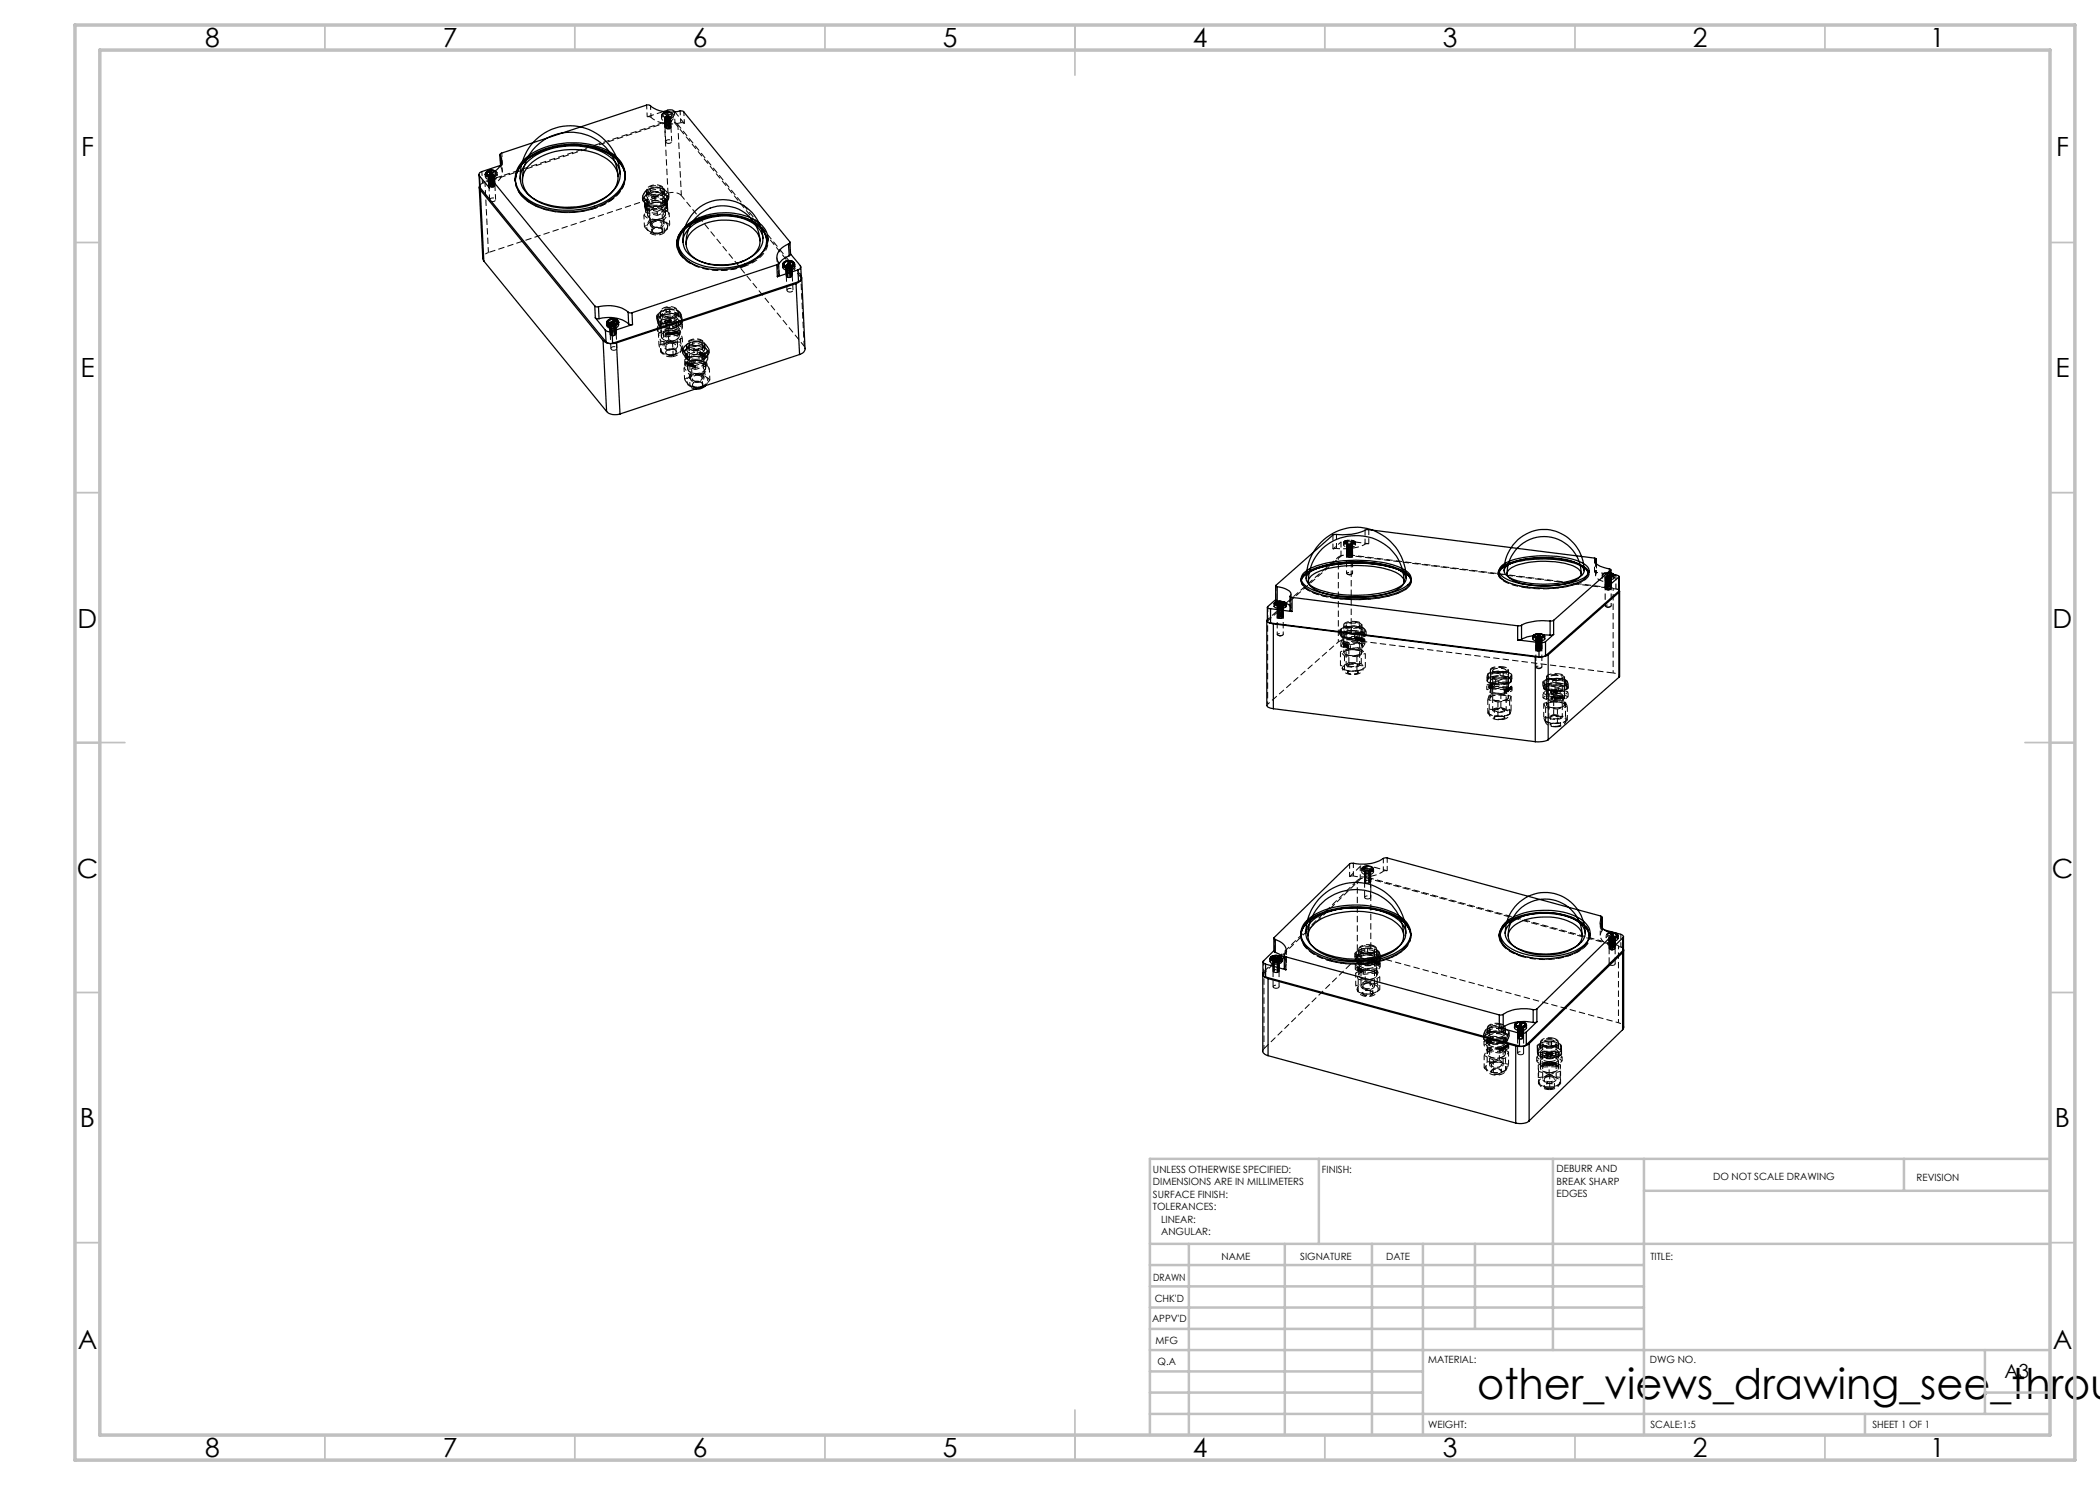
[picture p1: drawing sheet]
<svg xmlns="http://www.w3.org/2000/svg" width="420mm" height="297mm" viewBox="0 0 420 297" stroke-linecap="round" stroke-linejoin="round" font-family="sans-serif">
<defs><g id="words">
<text font-size="8.5" x="295.4" y="279.7">other_views_drawing_see_throu</text>
<g font-size="5.3">
<text x="41" y="9.5">8</text>
<text x="88.5" y="9.5">7</text>
<text x="138.5" y="9.5">6</text>
<text x="188.5" y="9.5">5</text>
<text x="238.5" y="9.5">4</text>
<text x="288.5" y="9.5">3</text>
<text x="338.5" y="9.5">2</text>
<text x="386" y="9.5">1</text>
<text x="16.2" y="31.2">F</text>
<text x="411.2" y="31.2">F</text>
<text x="16.1" y="75.5">E</text>
<text x="411.1" y="75.5">E</text>
<text x="15.5" y="125.5">D</text>
<text x="410.5" y="125.5">D</text>
<text x="15.4" y="175.5">C</text>
<text x="410.4" y="175.5">C</text>
<text x="16" y="225.5">B</text>
<text x="411" y="225.5">B</text>
<text x="15.5" y="269.7">A</text>
<text x="410.5" y="269.7">A</text>
<text x="41" y="291.5">8</text>
<text x="88.5" y="291.5">7</text>
<text x="138.5" y="291.5">6</text>
<text x="188.5" y="291.5">5</text>
<text x="238.5" y="291.5">4</text>
<text x="288.5" y="291.5">3</text>
<text x="338.5" y="291.5">2</text>
<text x="386" y="291.5">1</text>
</g>
<text font-size="3.9" x="400.9" y="275.5">A3</text>
<g font-size="2">
<text x="230.6" y="234.6">UNLESS OTHERWISE SPECIFIED:</text>
<text x="230.6" y="237.1">DIMENSIONS ARE IN MILLIMETERS</text>
<text x="230.6" y="239.6">SURFACE FINISH:</text>
<text x="264.4" y="234.6">FINISH:</text>
<text x="311.3" y="234.5">DEBURR AND</text>
<text x="311.3" y="237">BREAK SHARP</text>
<text x="311.3" y="239.5">EDGES</text>
<text x="342.6" y="236">DO NOT SCALE DRAWING</text>
<text x="383.3" y="236.2">REVISION</text>
<text x="230.6" y="242.1">TOLERANCES:</text>
<text x="232.2" y="244.6">LINEAR:</text>
<text x="232.2" y="247.1">ANGULAR:</text>
<text x="244.3" y="252">NAME</text>
<text x="260" y="251.9">SIGNATURE</text>
<text x="277.2" y="251.9">DATE</text>
<text x="330.1" y="251.9">TITLE:</text>
<text x="230.6" y="256.1">DRAWN</text>
<text x="230.9" y="260.3">CHK'D</text>
<text x="230.4" y="264.4">APPV'D</text>
<text x="231.1" y="268.8">MFG</text>
<text x="231.5" y="273">Q.A</text>
<text x="285.6" y="272.5">MATERIAL:</text>
<text x="330" y="272.5">DWG NO.</text>
<text x="285.6" y="285.5">WEIGHT:</text>
<text x="330.1" y="285.6">SCALE:1:5</text>
<text x="374.5" y="285.6">SHEET 1 OF 1</text>
</g>
</g></defs>
<g fill="none" stroke="#000" stroke-width=".2" stroke-dasharray="1.3 .6" stroke-dashoffset=".1" stroke-linecap="butt">
<path d="M97.8 35.4a.69 .69 0 0 0 1.1-.2 .6 .6 0 0 0-.7-.4 .6 .6 0 0 0-.4 .6M97.9 37a.44 .44 0 0 0 .5 .3 .44 .44 0 0 0 .4-.4 .46 .46 0 0 0-.5-.2 .46 .46 0 0 0-.3 .4l.2 .1M98.1 37.1a3.1 3.1 0 0 0 2.3-3l-.2-.7M98.6 35.6h-.5l-.3-.1a.58 .58 0 0 1 .5-.6 .58 .58 0 0 1 .6 .4l-.3 .4M103.1 36.2l.2 1.3 .9 1.5M133 23.8a.69 .69 0 0 0 1.1-.3 .6 .6 0 0 0-.7-.3 .6 .6 0 0 0-.4 .6M133.2 25.4a.44 .44 0 0 0 .5 .3 .44 .44 0 0 0 .3-.5 .46 .46 0 0 0-.5-.2 .46 .46 0 0 0-.3 .4l.2 .2M133.2 28.5a.69 .69 0 0 0 1.1-.2 .6 .6 0 0 0-.6-.4 .6 .6 0 0 0-.5 .6M133.8 23.9l-.5 .1-.3-.2a.58 .58 0 0 1 .5-.5 .58 .58 0 0 1 .6 .4l-.3 .4M135 22.4l1.9 2.3M98 40.1a.69 .69 0 0 0 1.1-.2 .6 .6 0 0 0-.6-.3 .6 .6 0 0 0-.5 .5M149 53.2a13.6 13.6 0 0 1-10.2-.3"/>
<path d="M157.2 53.5a.69 .69 0 0 0 1.2-.2 .6 .6 0 0 0-.7-.4 .6 .6 0 0 0-.5 .6M157.5 58.2a.69 .69 0 0 0 1.1-.2 .6 .6 0 0 0-.7-.3 .6 .6 0 0 0-.4 .5M160.2 55.5l-1.9-2.3M122 65.1a.69 .69 0 0 0 1.1-.2 .6 .6 0 0 0-.6-.3 .6 .6 0 0 0-.5 .5M122.2 69.9a.69 .69 0 0 0 1.2-.3 .6 .6 0 0 0-.7-.3 .6 .6 0 0 0-.5 .6M267.4 119.7a25.9 25.9 0 0 0 13.2-1.5 2.38 2.38 0 0 0 1.6-2M272.2 126.5l.3 .1a.52 .52 0 0 1 .5 .6 .52 .52 0 0 1-.6 .5 5.3 5.3 0 0 1-4.1-.3l-.1-.3a3 3 0 0 1 2.9-.7l1.1 .1M301.8 136.7a5.1 5.1 0 0 1-4.3-.3v-.2a1.72 1.72 0 0 1 1.8-.8 3.3 3.3 0 0 1 3 .7l-.1 .3-.4 .3M311.5 138.4a3.6 3.6 0 0 1-2.8-.7v-.1a3.1 3.1 0 0 1 2.9-.8 1.89 1.89 0 0 1 1.9 .8 2.19 2.19 0 0 1-2 .8M300.7 143.7a1.91 1.91 0 0 1-1.8-.2l.3-.2 .5-.1M300.8 143.7a1.76 1.76 0 0 1-2-.2 1.79 1.79 0 0 1 2.2 .1l-.2 .1M309 144a1.64 1.64 0 0 0 2 1.4h.3"/>
<path d="M269.9 175.4l2.2-2.1M273 174.2a.74 .74 0 0 1 1.1 .2 .74 .74 0 0 1-1.2-.1l.1-.1M273.2 174.6h.6l.3-.2a.66 .66 0 0 0-.6-.4 .66 .66 0 0 0-.6 .4l.3 .2M273.2 174.6h.6l.3-.2a.65 .65 0 0 0-.6-.4 .65 .65 0 0 0-.6 .4l.3 .2M273.2 179.8l.6-.1 .3-.1a.65 .65 0 0 0-.6-.4 .65 .65 0 0 0-.6 .3l.3 .3M274.1 174.7v-.1a.65 .65 0 0 0-.6-.4 .65 .65 0 0 0-.6 .3l.6 .2 .6-.2M254.7 192.1a.74 .74 0 0 1 1.1 .1 .74 .74 0 0 1-1.2 0l.1-.1M254.9 192.5h.6l.3-.2a.66 .66 0 0 0-.6-.4 .66 .66 0 0 0-.6 .3l.3 .3M254.9 192.5h.6l.3-.2a.65 .65 0 0 0-.6-.4 .65 .65 0 0 0-.6 .3l.3 .3M254.9 197.6h.6l.3-.2a.65 .65 0 0 0-.6-.4 .65 .65 0 0 0-.6 .4l.3 .2M255.7 192.6l.1-.2a.65 .65 0 0 0-.6-.3 .65 .65 0 0 0-.6 .3l.6 .2 .5-.2M256.4 192.2a1.48 1.48 0 0 0-2.4 0"/>
<path d="M272.8 197.6l-.2-.3a1.06 1.06 0 0 1 1.6-.5l.3 .3a.83 .83 0 0 1-1.2 .6l-.5-.1M274.3 198.3l.2 .2a1.06 1.06 0 0 1-1.6 .5l-.3-.2a.83 .83 0 0 1 1.2-.7l.5 .2M274.4 189l.3 .1a.73 .73 0 0 1 .6 .8 .73 .73 0 0 1-.7 .7 2.45 2.45 0 0 1-2.8-.6 1.26 1.26 0 0 1 1.5-1.1l1.1 .1M274.4 194.2l.3 .1a.73 .73 0 0 1 .6 .8 .73 .73 0 0 1-.7 .6 2.45 2.45 0 0 1-2.8-.5 1.26 1.26 0 0 1 1.5-1.1l1.1 .1M274.9 190.3a.69 .69 0 0 1 .4 .7 .69 .69 0 0 1-.6 .6 2.54 2.54 0 0 1-2.9-.5 1.18 1.18 0 0 1 1.5-1.1h1l.6 .3M274.9 189.4a.69 .69 0 0 1 .4 .8 .69 .69 0 0 1-.6 .6 2.54 2.54 0 0 1-2.9-.6 1.18 1.18 0 0 1 1.5-1.1l1 .1 .6 .2M274.9 192.2a.69 .69 0 0 1 .4 .7 .69 .69 0 0 1-.6 .6 2.54 2.54 0 0 1-2.9-.5 1.18 1.18 0 0 1 1.5-1.1h1l.6 .3M274.9 191.3a.69 .69 0 0 1 .4 .8 .69 .69 0 0 1-.6 .5 2.54 2.54 0 0 1-2.9-.5 1.18 1.18 0 0 1 1.5-1.1h.7l.9 .3M274.9 194.4a.69 .69 0 0 1 .4 .7 .69 .69 0 0 1-.6 .6 2.54 2.54 0 0 1-2.9-.5 1.18 1.18 0 0 1 1.5-1.1l1 .1 .6 .2M274.9 193a.69 .69 0 0 1 .4 .8 .69 .69 0 0 1-.6 .6 2.68 2.68 0 0 1-2.8-.5M280.9 189.8a15.2 15.2 0 0 1-11.1 3 13.6 13.6 0 0 1-8.4-3l-.9-1.3-.3-1.4M299.8 187.2a4.1 4.1 0 0 0 2.9 3.5l1.9 .7"/>
<path d="M322.1 187.9h.5l.4-.2a.66 .66 0 0 0-.6-.4 .66 .66 0 0 0-.6 .3l.3 .3M322.1 187.9h.5l.4-.2a.65 .65 0 0 0-.6-.4 .65 .65 0 0 0-.6 .3l.3 .3M322.1 193l.5 .1 .4-.2a.65 .65 0 0 0-.6-.4 .65 .65 0 0 0-.6 .3l.3 .2M322.3 187.4h.4l.3 .2a.65 .65 0 0 1-.5 .5 .65 .65 0 0 1-.7-.3l.5-.3M322.3 187.5l-.5 .3a.66 .66 0 0 0 .7 .3 .66 .66 0 0 0 .5-.5l-.3-.2h-.4M322.3 187.9l-.5 .2a.66 .66 0 0 0 .7 .3 .66 .66 0 0 0 .5-.4l-.3-.2-.4-.1M322.3 188.1l-.5 .2a.66 .66 0 0 0 .7 .3 .66 .66 0 0 0 .5-.5l-.3-.2h-.4M322.3 188.2l-.5 .3a.66 .66 0 0 0 .7 .3 .66 .66 0 0 0 .5-.5l-.3-.2h-.4M322.3 188.4l-.5 .2a.66 .66 0 0 0 .7 .3 .66 .66 0 0 0 .5-.4l-.3-.2-.4-.1M322.3 188.6l-.5 .2a.66 .66 0 0 0 .7 .3 .66 .66 0 0 0 .5-.4l-.3-.2-.4-.1M322.3 188.7l-.5 .3a.66 .66 0 0 0 .7 .3 .66 .66 0 0 0 .5-.5l-.3-.2h-.4M322.3 188.9l-.5 .2a.66 .66 0 0 0 .7 .3 .66 .66 0 0 0 .5-.4l-.3-.2-.4-.1"/>
<path d="M322.3 189.1l-.5 .2a.66 .66 0 0 0 .7 .3 .66 .66 0 0 0 .5-.4l-.3-.2-.4-.1M322.3 189.3l-.5 .2a.66 .66 0 0 0 .7 .3 .66 .66 0 0 0 .5-.5l-.3-.2h-.4M322.6 187.9l-.7-.1a.6 .6 0 0 1 .4-.6 .6 .6 0 0 1 .7 .3l-.1 .3-.3 .1M298.5 212.6a1.26 1.26 0 0 1 1.8 .4 1.27 1.27 0 0 1-2 0l.2-.4M299.4 214.5a1.99 1.99 0 0 1-2.2-1.1 2.28 2.28 0 0 1 2.7-1 1.24 1.24 0 0 1 1.4 1.3l-.5 .5M300 214.7a1.26 1.26 0 0 1-1.7-.4 1.27 1.27 0 0 1 2 0l-.3 .4M300.1 204.8l.3 .1a.73 .73 0 0 1 .7 .7 .73 .73 0 0 1-.8 .7 2.45 2.45 0 0 1-2.8-.6 1.26 1.26 0 0 1 1.6-1l1 .1M300.1 209.9l.3 .1a.73 .73 0 0 1 .7 .8 .73 .73 0 0 1-.8 .7 2.45 2.45 0 0 1-2.8-.6 1.26 1.26 0 0 1 1.6-1.1l1 .1M300.6 207.2a2.55 2.55 0 0 1-3.1-.5 1.31 1.31 0 0 1 1.6-1 1.78 1.78 0 0 1 2 .9l-.1 .3-.4 .3M300.6 206.4a2.55 2.55 0 0 1-3.1-.5 1.31 1.31 0 0 1 1.6-1.1 1.78 1.78 0 0 1 2 .9l-.1 .4-.4 .3M300.6 209.1a2.55 2.55 0 0 1-3.1-.5 1.31 1.31 0 0 1 1.6-1 1.78 1.78 0 0 1 2 .9l-.1 .3-.4 .3M300.6 208.3a2.55 2.55 0 0 1-3.1-.5 1.31 1.31 0 0 1 1.6-1.1 1.78 1.78 0 0 1 2 .9l-.1 .4-.4 .3"/>
<path d="M300.6 211.4a2.55 2.55 0 0 1-3.1-.5 1.31 1.31 0 0 1 1.6-1.1 1.78 1.78 0 0 1 2 .9l-.1 .3-.4 .4M300.6 210a2.55 2.55 0 0 1-3.1-.5 1.31 1.31 0 0 1 1.6-1.1 1.78 1.78 0 0 1 2 .9l-.1 .4-.4 .3M303.8 205.8h.6l.3-.2a.66 .66 0 0 0-.6-.4 .66 .66 0 0 0-.6 .3l.3 .3M303.8 205.8h.4l.5-.2a.65 .65 0 0 0-.6-.4 .65 .65 0 0 0-.6 .3l.3 .3M303.8 210.9h.4l.5-.2a.65 .65 0 0 0-.6-.4 .65 .65 0 0 0-.6 .4l.3 .2M304 205.8l-.5-.2a.66 .66 0 0 1 .6-.4 .66 .66 0 0 1 .6 .3l-.1 .2-.6 .1M304.3 205.2l.4 .3a.66 .66 0 0 1-.5 .4 .66 .66 0 0 1-.7-.3l.8-.2M304.3 205.4l.4 .3a.66 .66 0 0 1-.5 .4 .66 .66 0 0 1-.7-.4l.8-.1M304.3 205.6l.4 .2a.66 .66 0 0 1-.5 .5 .66 .66 0 0 1-.7-.4l.8-.2M304.3 205.7l.4 .3a.66 .66 0 0 1-.5 .4 .66 .66 0 0 1-.7-.3l.8-.2M304.3 205.9l.4 .3a.66 .66 0 0 1-.5 .4 .66 .66 0 0 1-.7-.3l.8-.2M304.3 206.1l.4 .3a.66 .66 0 0 1-.5 .4 .66 .66 0 0 1-.7-.4l.8-.2"/>
<path d="M304.3 206.2l.4 .3a.66 .66 0 0 1-.5 .4 .66 .66 0 0 1-.7-.3l.8-.2M304.3 206.4l.4 .3a.66 .66 0 0 1-.5 .4 .66 .66 0 0 1-.7-.3l.8-.2M304.3 206.6l.4 .3a.66 .66 0 0 1-.5 .4 .66 .66 0 0 1-.7-.4l.8-.1M304.3 206.8l.4 .2a.66 .66 0 0 1-.5 .5 .66 .66 0 0 1-.7-.4l.8-.2M304.3 206.9l.4 .3a.66 .66 0 0 1-.5 .4 .66 .66 0 0 1-.7-.3l.8-.2M304.3 205.4l-.8 .2a.65 .65 0 0 0 .7 .3 .65 .65 0 0 0 .5-.4l-.4-.3M304.3 205.6l-.8 .2a.65 .65 0 0 0 .7 .3 .65 .65 0 0 0 .5-.4l-.4-.3M304.3 205.8l-.8 .1a.65 .65 0 0 0 .7 .4 .65 .65 0 0 0 .5-.4l-.4-.3M304.3 205.9l-.8 .2a.65 .65 0 0 0 .7 .4 .65 .65 0 0 0 .5-.5l-.4-.2M304.3 206.1l-.8 .2a.65 .65 0 0 0 .7 .3 .65 .65 0 0 0 .5-.4l-.4-.3M304.3 206.3l-.8 .2a.65 .65 0 0 0 .7 .3 .65 .65 0 0 0 .5-.4l-.4-.3M304.3 206.4l-.8 .2a.65 .65 0 0 0 .7 .4 .65 .65 0 0 0 .5-.4l-.4-.3"/>
<path d="M304.3 206.6l-.8 .2a.65 .65 0 0 0 .7 .3 .65 .65 0 0 0 .5-.4l-.4-.3M304.3 206.8l-.8 .2a.65 .65 0 0 0 .7 .3 .65 .65 0 0 0 .5-.4l-.4-.3M304.3 207l-.8 .1a.65 .65 0 0 0 .7 .4 .65 .65 0 0 0 .5-.4l-.4-.3M304.3 207.1l-.8 .2a.65 .65 0 0 0 .7 .4 .65 .65 0 0 0 .5-.5l-.4-.2M307.8 216.4a1.83 1.83 0 0 0 2.1 1.5M309.9 215.3l.5 .1a.46 .46 0 0 1 .5 .5 .46 .46 0 0 1-.6 .4 .98 .98 0 0 1-1.4-.6l.2-.2 .8-.2M309.9 217.7h-.5a.46 .46 0 0 1-.5-.5 .46 .46 0 0 1 .6-.5 .98 .98 0 0 1 1.4 .6l-.3 .3-.7 .1M309.9 210.4a1.59 1.59 0 0 1-1.8-.9 2.2 2.2 0 0 1 2.9-.7 .73 .73 0 0 1 .7 .7 .73 .73 0 0 1-.8 .7l-1 .2M309.9 209.6a1.59 1.59 0 0 1-1.8-1 2.2 2.2 0 0 1 2.9-.7 .73 .73 0 0 1 .7 .8 .73 .73 0 0 1-.8 .7l-1 .2M309.9 212.3a1.59 1.59 0 0 1-1.8-.9 2.2 2.2 0 0 1 2.9-.7 .73 .73 0 0 1 .7 .7 .73 .73 0 0 1-.8 .7l-1 .2M309.9 211.4a1.59 1.59 0 0 1-1.8-.9 2.2 2.2 0 0 1 2.9-.7 .73 .73 0 0 1 .7 .8 .73 .73 0 0 1-.8 .7l-1 .1M309.9 214.5a1.59 1.59 0 0 1-1.8-.9 2.2 2.2 0 0 1 2.9-.7 .73 .73 0 0 1 .7 .8 .73 .73 0 0 1-.8 .7l-1 .1"/>
<path d="M309.9 213.2a1.59 1.59 0 0 1-1.8-1 2.2 2.2 0 0 1 2.9-.7 .73 .73 0 0 1 .7 .8 .73 .73 0 0 1-.8 .7l-1 .2M310.7 207.6l.3 .1a.73 .73 0 0 1 .7 .8 .73 .73 0 0 1-.8 .7 2.45 2.45 0 0 1-2.8-.6 1.26 1.26 0 0 1 1.6-1.1l1 .1M310.7 212.8l.3 .1a.73 .73 0 0 1 .7 .8 .73 .73 0 0 1-.8 .7 2.45 2.45 0 0 1-2.8-.6 1.26 1.26 0 0 1 1.6-1.1l1 .1"/>
</g>
<g fill="none" stroke="#000" stroke-width=".2" stroke-dasharray="1.3 .6" stroke-linecap="butt">
<path d="M97.6 34.2v.1M97.6 34.3l.1-.1M97.6 34.3v-.1M97.7 35.6v.1M97.7 35.4a.7 .7 0 0 0 1.2-.2 .68 .68 0 0 0-1.2 .1v.1M97.8 36.7v.1M97.9 37.4l.2-.3M97.9 34.2v-.1M97.9 34.1v-.1M97.9 37.1l.1 .2M98 37.3h.1M98 34.9l.8 .1a.51 .51 0 0 1-.2 .6 .51 .51 0 0 1-.6-.1l-.3-.3 .3-.3"/>
<path d="M98.1 36.8h.4M98.4 36.7h.2M98.4 35.9h.2M98.5 35.2l-.4-.5M98.5 35.2l.1 .1M98.5 35l.2 .2M98.6 35.6l.3-.3v-.2M98.6 35.5l.2-.2M98.6 35.3l-.1-.1M98.6 35.3v.2M98.6 35.5v-.2M98.6 35.5v.1"/>
<path d="M98.6 35.6v-.1M98.7 35.5l.1-.2-.3-.3M98.7 35.2l.2-.1M98.8 35.4l-.2 .2M98.8 35.4l.1-.3M98.8 35.1l.1 .1M98.9 35.4v-.1M98.9 35.2l-.1-.1M98.9 35.2l.1 .2M98.9 35.4v-.2M98.9 35.4h.1M98.9 35.5v-.1"/>
<path d="M99 35.4v.1M99 36.5v-.1M99 35.5l-.4 .1M99 35.5h-.1M99.4 34.6l-.4-.4M99.5 34.7l-.1-.1M99.5 35.2v-.5M100.1 33.1l.4-.2M100.1 33v.3M100.2 33v.4M103.1 36.1v.2M125.1 35.2v-.1"/>
<path d="M128.6 39l-.1 .5M128.6 39.7l.4-.4M128.8 39.9v.2M129.7 38.3a1.55 1.55 0 0 0 2.7-.1 1.52 1.52 0 0 0-2.4-.4l-.3 .5M132.1 38.2l.5 .3M132.3 23.2v.4M132.3 23.1v.1M132.6 37.8l-.5-.2M132.6 38.5l.5 .4M132.8 22.6v.1M132.8 22.7l.3-.1M132.8 22.6v-.1"/>
<path d="M132.8 22.7v-.1M132.8 22.5v.1M132.8 22.5l.1 .1M132.9 23.8v.1M132.9 22.6l-.1-.1M133 23.8a.7 .7 0 0 0 1.1-.3 .68 .68 0 0 0-1.2 .1l.1 .2M133 24.9v.1M133.1 38.1l-.5-.3M133.1 24.4h-.2M133.1 22.5v.1M133.1 22.5v-.1M133.1 22.6v-.2"/>
<path d="M133.1 22.4h.1M133.1 25.5l.1 .1M133.2 22.4l-.1 .1M133.2 22.4l.1 .1M133.2 25.6l.1 .1M133.2 23.3h.8a.51 .51 0 0 1-.2 .7 .51 .51 0 0 1-.6-.1l-.3-.3 .3-.3M133.3 22.5l-.1-.1M133.3 39.6l.3-.4M133.3 22.4h-.1M133.3 24.3l-.2 .2 .1 .2M133.3 25.1h.4M133.4 22.4h-.3"/>
<path d="M133.6 39.8v-.1M133.6 25.1h.2M133.6 24.3h.2M133.6 39.2l.2-.4M133.7 24.4h-.2M133.7 39.9l-.4 .5M133.7 24.8l.1-.1M133.7 23.5l.1 .2M133.7 23.4l.3 .2M133.8 23.9l.3-.2v-.2M133.8 23.9l.2-.3M133.8 23.7l-.1-.2"/>
<path d="M133.8 39.5l-.1 .4M133.8 23.7v.1M133.8 24.7l-.2 .1M133.8 23.8v-.1M133.8 23.8l.1 .1M133.8 23.9v-.1M133.9 23.9h-.1M133.9 23.9l-.1-.1M133.9 23.9l.1-.3-.3-.2M134 23.6l.1-.1M134 23.7l-.2 .2M134 23.7l.1-.2"/>
<path d="M134 23.4l.1 .2M134.1 23.6l-.1-.2M134.1 23.6l.1 .1M134.1 23.7v-.1M134.1 23.7h.1M134.2 23.8l-.1-.1M134.2 24.7v-.1M134.2 23.7v.1M134.2 23.8l-.4 .1M134.7 23.1v-.1M134.7 23.5v-.4M128.5 40.1l.1-.4"/>
<path d="M129 40.9v-.1M129 40.8v.1M129 41v-.1M129 40.9v.5M129 41.1v.3M129 40.9v.1M129 41.1v.2M129 41.4h.2M129 41.2v-.1M129 41.5h.3M129 41.4v-.1M129 41.4v-.3"/>
<path d="M129 41.3v-.4M129 41.3v-.1M129 41.5v-.1M129 41.4v.1M129 41.3h.1M129 41.5l.1 .1M129.1 41.3v.5M129.1 41.6v.2M129.1 41.4h-.1M129.1 41.9l.2-.1M129.1 41.9h.2M129.1 41.8v-.1"/>
<path d="M129.1 41.9l-.1-.4M129.1 41.7v-.3M129.1 41.8v.1M129.2 40.9h-.2M129.2 40.9l-.2 .1M129.2 41.1h-.2M129.2 40.9v.4M129.2 41.1v.3M129.2 41.1v.2M129.2 40.8h-.3M129.2 41.2v-.1M129.2 41.2h-.2"/>
<path d="M129.2 41.4h-.2M129.2 41.4v-.3M129.2 41.3v-.4M129.2 41.3h-.2M129.2 41.4v-.1M129.2 41.3v-.1M129.2 41.5v-.1M129.2 41.3v.2M129.2 41.3l-.2 .1M129.2 41.5l.1 .1M129.2 41.5h-.2M129.2 41.3l.1 .5"/>
<path d="M129.2 41.3h-.1M129.3 41.6v.2M129.3 41.6h-.2M129.3 41.4h-.1M129.3 41.4h-.2M129.3 41.2h-.3M129.3 41.3h-.3M129.3 41.8v-.1M129.3 41.8h-.2M129.3 41.8l-.1-.3M129.3 41.8l-.2 .1M129.3 41.7v-.3"/>
<path d="M129.3 41.7h-.2M129.3 41.9v-.1M129.3 41.8v.1M129.6 40.4l.6 .3M129.7 41.1l-.5-.4M130.1 45a1.55 1.55 0 0 0 2.7-.2 1.52 1.52 0 0 0-2.5-.4l-.2 .6M130.2 41.4l-.5-.3M130.4 44.9a1.09 1.09 0 0 1 1-.7 1.09 1.09 0 0 1 1 .7 1.15 1.15 0 0 1-2 0M132.5 46a1.09 1.09 0 0 1-1 .7 1.09 1.09 0 0 1-1-.6 1.15 1.15 0 0 1 2-.1M133.1 40h.2M133.1 40v.1M133.1 40.1l.2-.1"/>
<path d="M133.1 40.1h.2M133.1 40.1v.2M133.1 40.1v-.1M133.1 40.3h.2M133.1 40.3v.1M133.1 40.4l.2-.1M133.1 40.4v-.1M133.1 40.4v-.3M133.1 40.2h.2M133.1 40.2v.2M133.1 40.4h.2M133.1 40.3v.3"/>
<path d="M133.1 40.3l.2-.1M133.1 40.6v-.4M133.1 40.6l.2-.1M133.1 40.6h.2M133.1 40.6l.1 .1M133.1 40.6v-.2M133.1 40.4l.1 .1M133.2 40.6h.1M133.2 40.6h-.1M133.2 40.7l.2-.1M133.2 40.7v-.1M133.2 40.5h.2"/>
<path d="M133.2 40.5v.2M133.2 40.7h.2M133.2 40.7v.1M133.2 40.5l-.1-.1M133.2 40.8h.2M133.2 40.8v-.3M133.2 40.6h.2M133.2 40.6v.2M133.2 40.8v.2M133.2 40.8v-.1M133.2 40.9v-.1M133.2 40.9l.2-.1"/>
<path d="M133.2 40.8v.1M133.2 40.8l.2-.1M133.2 40.8v-.2M133.2 40.9h.2M133.2 41l.2-.1M133.2 41v-.1M133.2 41h.2M133.2 41v.2M133.2 41.1l.2-.1M133.2 41.1h.2M133.2 40.9v.1M133.2 41.1v.1"/>
<path d="M133.2 41.2v-.1M133.2 41.2l.2-.1M133.2 41.2h.2M133.2 41.2l.1 .1M133.2 41.2v-.2M133.2 41l.1 .1M133.2 41.3v-.1M133.2 41.3l.2-.1M133.3 41.3h-.1M133.3 41.3h.1M133.3 41.1h.2M133.3 41.1v.2"/>
<path d="M133.3 41.2l.2-.1M133.3 41.2v-.1M133.3 41.3h.2M133.3 41.3v.1M133.3 41.1l-.1-.1M133.3 41.4h.2M133.3 41.4v-.2M133.3 41.2h.2M133.3 41.2v.1M133.3 41.3l.2-.1M133.3 41.3v-.1M133.3 41.4l.2-.1"/>
<path d="M133.3 41.4v.1M133.3 41.5h.2M133.3 41.5v.1M133.3 40v.1M133.3 41.4v-.1M133.3 40.1v.2M133.3 40.1h-.2M133.3 41.6h.2M133.3 41.6v-.1M133.3 40.1v-.1M133.3 41.6v.1M133.3 40.3v.1"/>
<path d="M133.3 41.5v-.1M133.3 40.3v-.2M133.3 41.7h.2M133.3 41.7v-.1M133.3 40.2v.1M133.3 40.4v-.1M133.3 40.3v.3M133.3 40.3v.2M133.3 40.3h-.2M133.3 40.3v-.1M133.3 40.5v-.3M133.3 40.6l.1 .1"/>
<path d="M133.3 40.6v-.2M133.4 40.6h-.1M133.4 40.5v.1M133.4 40.7v-.1M133.4 40.5h-.2M133.4 40.7v.1M133.4 40.5l-.1-.1M133.4 40.6v.1M133.4 40.8v-.3M133.4 40.6v.2M133.4 40.6h-.2M133.4 40.8v.1"/>
<path d="M133.4 40.8v-.1M133.4 40.8v-.2M133.4 40.9v-.1M133.4 40.9v.1M133.4 41v-.1M133.4 40.8h-.2M133.4 40.8v.2M133.4 41v.1M133.4 41v-.2M133.4 41.1v-.1M133.4 41h-.2M133.4 41.1v.1"/>
<path d="M133.4 41.2v.1M133.4 41.2v-.2M133.4 41l.1 .1M133.4 41.3v-.1M133.5 41.1v.2M133.5 41.1h-.2M133.5 41.3v.1M133.5 41.1l-.1-.1M133.5 41.4v-.3M133.5 41.2h-.2M133.5 41.3h-.2M133.5 41.3v.2"/>
<path d="M133.5 41.5v.1M133.5 41.4v-.1M133.5 41.6v-.1M133.5 41.6v.1M133.5 41.5v-.1M133.5 41.7v-.1M133.5 45.1a1.98 1.98 0 0 1-2.5 1.5 1.41 1.41 0 0 1-1.6-1.6 2.65 2.65 0 0 1 4-.1l.1 .2M135.4 48.8v.2M153.3 48.1v-.1M153.6 48.1v-.2M155.8 54.8v.2M157.2 53.9v.1"/>
<path d="M157.2 53.5a.7 .7 0 0 0 1.2-.2 .68 .68 0 0 0-1.2 .1v.1M157.2 54.7v.1M157.2 55v.1M157.3 53.3l.1-.1M157.3 55.3l.3 .2M157.4 53.2l-.1-.1M157.4 55.4l.1 .1M157.4 55v.4M157.4 54.7v.2l.3 .1M157.5 54.7l-.1 .1 .1 .2M157.5 53.7v-.1M157.6 53.7l-.4-.2a.58 .58 0 0 1 .4-.6 .58 .58 0 0 1 .7 .2l.1 .3-.2 .2-.6 .1"/>
<path d="M157.6 53l-.3 .1M157.6 53h.4M157.6 55.5l-.2-.1M157.7 53.1h.3M157.7 53.3h.3M157.7 53.4l.3 .1M157.7 53.6h.3M157.7 53.8h.3M157.7 53.9h.3M157.7 54.1h.3M157.7 54.2h.3M157.8 54.4h.2"/>
<path d="M157.8 54.5l.3 .1M157.8 54.7h.3M157.9 55.5h.2M158 52.1v.1M158 53.2l-.3-.1M158 52.2v.1M158 53.3h-.3M158 53.5h-.3M158 53.6h-.3M158 53.8h-.3M158 53.9h-.3M158 54.1h-.3"/>
<path d="M158 54.3l-.3-.1M158 54.4h-.2M158.1 54.6h-.3M158.1 55.5l.2-.2M158.1 50.7v.1M158.1 54.7h-.3M158.1 54.9h-.1M158.2 52.3h.1M158.3 55.3v-.2l-.2-.2M158.3 52.2v.1M158.3 52.3v-.1M158.4 53.4v-.1"/>
<path d="M158.4 53.7v-.1M158.4 54.5v-.1M160.2 55.5l.1 .2M160.3 55.2l-.2-.2M121.8 65.2v-.1M122 65.7v.1M122 66v.1M122 65.1a.7 .7 0 0 0 1.2-.2 .68 .68 0 0 0-1.2 .1v.1M122 66.8l.2 .3M122.1 65.2l-.1-.1a.58 .58 0 0 1 .5-.5 .58 .58 0 0 1 .6 .5l-.4 .2-.6-.1M122.1 66.9l.3 .2M122.1 65l.2-.2"/>
<path d="M122.2 67.1l-.1-.2M122.2 66.7l-.1 .2M122.3 65.3l-.2 .2 .2 .2M122.3 64.8v-.2M122.3 65.3l-.2 .2 .1 .2M122.5 66.5l-.5 .3M122.6 64.7l.4 .2M122.6 65.1l.4 .1M122.6 67.1h.4M122.6 65.4l.4 .1M122.6 65.5l.5 .2M122.6 65.7l.5 .1"/>
<path d="M122.6 65.8l.5 .2M122.7 66l.4 .1M122.7 66.2l.4 .1M122.7 66.3l.4 .2M122.7 64.9l.3 .1M122.7 64.6h-.4M122.7 64.6l.3 .1M122.9 65.3l.1 .1M123 67.1l.1-.2v-.3M123 64.9l-.4-.1M123 65.1l-.2-.1M123 65.2l-.2-.1"/>
<path d="M123 66l.2-.2-.2-.3M123 65.4l-.2-.1M123 65.5l-.2-.1M123.1 65.7l-.3-.1M123.1 65.8l-.2-.1M123.1 66l-.2-.1M123.1 66.2l-.2-.1M123.1 66.3l-.2-.1M123.1 66.5l-.2-.1M123.1 66.6l-.3-.1M123.1 66.6h-.2M123.2 65.5v-.1"/>
<path d="M123.2 66.6v-.1M123.3 63.9v.1M123.3 64.1h.2M123.4 64.1l.1 .1M123.5 64v.1M123.5 64.1v.1M123.5 64.2v-.1M123.7 64.4l-.2-.3M123.7 64.9l-.2-.5M131.3 63.1l.2 .6M131.4 63.8l.3-.4M131.5 63.7l.2 .6"/>
<path d="M131.5 64.3v.1M131.7 64.3l.3 .4M131.7 62.7l-.4 .4M131.7 65l-.1-.5M132 65.4l-.3-.4M132.1 69.8a1.93 1.93 0 0 0 2.4 1.5M133 64.4v.1M133 64.4v-.1M133 64.4l.3 .3M133 64.4l.3 .2M133.1 64.3l.2-.3M133.1 64.4v.1"/>
<path d="M133.1 64.4v-.1M133.1 64.4l.2-.2M133.1 64.5v-.1M133.2 66.7l.1 .1M133.2 66.7l.1-.1M133.2 66.7l.1 .2M133.2 66.9h.1M133.2 66.9l.1 .1M133.3 64l.2 .2M133.3 64l-.3 .3M133.3 66.9h.1M133.3 66.9v.1"/>
<path d="M133.3 66.7v.1M133.3 66.7l.1 .1M133.3 66.8l.1-.1M133.3 64.5l-.2-.1M133.3 66.8l-.1-.1M133.3 66.8v.1M133.3 64.6l.2-.2M133.3 64.2v-.2M133.3 64.2l.2 .1M133.3 64.1l-.3 .3M133.3 64.1v-.1M133.3 67h.1"/>
<path d="M133.3 66.8l.1 .1M133.3 64.6v-.1M133.3 64.6l-.2-.1M133.3 66.9v-.1M133.3 66.6l.1 .1M133.3 66.6h.1M133.3 64.7v-.1M133.3 64.7l.3-.2M133.4 66.6l-.1 .1M133.4 66.6v.1M133.4 66.8v.1M133.4 66.8h.1"/>
<path d="M133.4 66.9h-.2M133.4 66.9v.1M133.4 66.6h.1M133.4 66.9v-.1M133.4 66.7l-.1 .1M133.4 66.9h.1M133.4 66.8h-.1M133.4 67h-.1M133.4 66.7h.1M133.4 67v-.1M133.4 66.6l.1 .1M133.4 66.9h-.1"/>
<path d="M133.4 64.3l-.1 .2M133.5 66.8l-.1 .1M133.5 66.8v.1M133.5 66.6v.1M133.5 66.6h-.1M133.5 64.2l.1-.1M133.5 66.7h-.1M133.5 64.5l-.2 .1M133.5 64.5l-.1-.2M133.5 66.7v-.1M133.5 66.9l-.1 .1M133.5 64.3v-.1"/>
<path d="M133.5 64.3l.1-.1M133.5 66.6l.1 .1M133.5 66.6h.1M133.5 64.4l-.1-.1M133.6 64.1l-.3-.1M133.6 66.6v.1M133.6 66.6h-.1M133.6 64.5l-.1-.1M133.6 64.5h-.1M133.6 64.2l-.3-.1M133.6 64.2v-.1M133.6 61.8a.86 .86 0 0 0-.9 .3 .86 .86 0 0 0-.1 .9 1.69 1.69 0 0 0 2.6-.4 1.17 1.17 0 0 0-1.6-.8"/>
<path d="M133.6 66.7v-.1M133.6 64.2l.1 .1M133.7 64.3v.1M133.7 64.3l.3 .2M133.7 64.3l.3 .3M133.7 64.3l-.1-.1M133.7 66.5v.2M133.7 66.5h.1M133.7 66.6v.1M133.7 66.6v-.1M133.7 66.7l.2-.1M133.7 64.2l.2-.2"/>
<path d="M133.7 64.2h.3M133.7 64.3l.1 .1M133.8 66.6h-.1M133.8 66.6v.1M133.8 66.9v-.3M133.8 66.9v.1M133.8 64.3l-.1-.1M133.8 64.3l.2-.2M133.8 64.4l-.1-.2M133.8 64.4l.2-.1M133.8 66.7l-.1-.1M133.8 66.7h-.1"/>
<path d="M133.8 67v-.3M133.8 66.6v.2M133.8 66.8v.1M133.8 66.8l.1 .1M133.8 66.8h.1M133.8 66.7v.2M133.8 66.9h.1M133.8 66.5l.1 .1M133.8 66.5l.1 .2M133.8 66.5v.1M133.9 66.8v.1M133.9 66.8l-.1 .1"/>
<path d="M133.9 66.6v.1M133.9 66.7h-.1M133.9 66.9l-.1 .1M133.9 66.5l.1 .1M133.9 66.5h.2M133.9 68.4a.86 .86 0 0 0-.8 .3 .86 .86 0 0 0-.1 .9 1.69 1.69 0 0 0 2.5-.3 1.17 1.17 0 0 0-1.6-.9M133.9 63.9l-.3 .3M134 66.8v.1M134 66.6h.1M134 64.4l-.3-.2M134 64.1l-.1-.1M134 64.1l.2 .1"/>
<path d="M134 64.5l.2-.2M134 64l-.3 .3M134 64l-.1-.1M134 68.6a.73 .73 0 0 1 .8 .1 .73 .73 0 0 1 .3 .7 1.16 1.16 0 0 1-1.9-.2l.1-.3 .7-.3M134 64.1l-.3 .1M134 64.2v-.1M134 64.5v-.1M134 64.6v-.1M134 64.6l.3-.2M134 66.9h.1M134 66.6l-.1-.1M134 66.6l.1 .1"/>
<path d="M134 64.3h-.2M134 64.3v-.2M134 64.3v-.1M134 66.8l.1-.1M134 66.8l.1 .1M134.1 66.8v.1M134.1 66.5v.1M134.1 66.7l-.1-.1M134.1 66.5v.2M134.1 66.9l.1-.1M134.1 66.6v.1M134.1 66.8h-.1"/>
<path d="M134.1 66.7h.1M134.1 66.7l.1 .1M134.1 66.9h-.1M134.1 66.7v.1M134.1 64.1l.1-.1M134.1 64.2l-.1 .2M134.1 66.6l.1 .1M134.1 66.6l.1-.1M134.2 66.8l-.1-.1M134.2 66.6v.2M134.2 66.6v.1M134.2 66.8l-.1 .1"/>
<path d="M134.2 66.8v.1M134.2 64.2l-.1-.1M134.2 64.2h.1M134.2 64.4l-.2 .1M134.2 64.4l-.1-.2M134.2 66.7l.1-.1M134.2 66.7h-.1M134.2 66.7v.2M134.2 66.8h.1M134.2 66.5v.1M134.2 66.5h.1M134.2 66.8v-.1"/>
<path d="M134.2 66.5l.1 .1M134.2 66.9v-.1M134.2 66.6h.2M134.2 64l-.3-.1M134.2 64.3l-.1-.1M134.2 66.7l.2 .1M134.2 66.7l.1 .1M134.3 66.5v.2M134.3 66.5l-.1 .1M134.3 64.2l-.3-.2M134.3 64.2l-.1-.2M134.3 64.4l-.1-.1"/>
<path d="M134.3 64.4h-.1M134.3 66.6l-.1-.1M134.3 66.6h-.1M134.3 66.8l.1 .1M134.3 66.7l-.1 .1M134.3 66.5l.1 .1M134.4 66.6l-.1 .1M134.4 66.8v.1M134.4 66.8h-.2M134.4 66.5v.1M134.4 66.5l.1-.1M134.4 66.5v.2"/>
<path d="M134.4 66.9h-.2M134.4 71.1a.73 .73 0 0 1-.8-.1 .73 .73 0 0 1-.3-.8 1.16 1.16 0 0 1 1.9 .3l-.1 .3-.7 .3M134.4 66.7l.1-.1M134.4 66.7v.1M134.4 66.6v-.1M134.4 66.6v.1M134.4 66.6h.1M134.4 66.5l.1 .1M134.4 66.8l.1-.1M134.4 66.7v-.1M134.5 66.7v.1M134.5 66.6l.1 .1"/>
<path d="M134.5 66.6h-.1M134.5 66.6v.1M134.5 66.4l-.1 .1M134.5 66.4v.2M134.5 66.4h.1M134.5 66.8v.1M134.5 66.7h.1M134.5 66.7v.2M134.5 66.8l-.1-.1M134.5 66.7h-.1M134.5 66.6l.1-.1M134.5 66.6h.1"/>
<path d="M134.5 66.6l.1 .2M134.5 66.9l.1-.1M134.5 66.9l-.1-.1M134.6 66.5l-.1-.1M134.6 66.5v.1M134.6 66.7v-.1M134.6 66.7l-.1-.1M134.6 66.7v.1M134.6 70.9a1.84 1.84 0 0 1-2.5-1.3 2.58 2.58 0 0 1 3.8-.7 1.06 1.06 0 0 1 .3 1.1 1.06 1.06 0 0 1-.9 .7l-.7 .2M134.6 66.8l-.1-.1M134.6 66.7l.1 .1M134.6 66.4v.1"/>
<path d="M134.6 66.4v.2M134.6 66.6v-.1M134.6 66.6h-.1M134.6 66.8v-.1M134.6 66.5l-.1 .1M134.6 66.7l-.1 .1M134.6 66.6v.1M134.7 66.8l-.2 .1M134.7 66.4l.1 .1M134.7 66.4h.2M134.8 66.5h.1M134.8 66.5l-.1-.1"/>
<path d="M134.8 66.5v.1M134.8 66.7v-.2M134.8 66.7v.1M134.8 66.5v-.1M134.8 66.6v-.1M134.8 66.8v-.2M134.8 66.4l.1 .2M134.8 66.4v.2M134.8 66.6l.1 .1M134.8 66.6v.1M134.8 66.7h.1M134.8 66.7l.1 .1"/>
<path d="M134.9 66.7v.1M134.9 66.6v.1M134.9 66.4v.1M134.9 66.4h-.1M134.9 66.7h-.1M134.9 66.5v.1M134.9 66.8h-.1M134.9 66.4l.1 .1M134.9 66.4l.2-.1M135 66.4h-.1M135 66.4v.1M135 66.7v.1"/>
<path d="M135 66.5h.1M135 66.7v-.1M135 66.6v-.2M135 66.6v.1M135 66.5v-.1M135 66.8v-.1M135 66.7v-.2M135.1 66.4v.1M135.1 66.4v.2M135.1 66.6v.1M135.1 66.6l.1-.3M135.1 66.7v.1"/>
<path d="M135.1 66.7h-.1M135.1 66.5v.2M135.1 66.7l.2-.2M135.1 66.8h-.1M135.1 66.3v.1M135.1 66.3v.2M135.2 66.4l-.1 .3M135.2 66.4v.1M135.2 66.3l.1 .2M135.2 66.3l.2 .3M135.2 66.5l-.1 .3M135.3 66.5l.1 .2"/>
<path d="M135.3 66.3l.1 .1M135.3 66.3h.2M135.4 66.4h.1M135.4 66.6l-.2-.2M135.4 66.6v.2M135.4 66.3h-.1M135.4 66.3v.2M135.4 66.4v.1M135.4 66.6v.1M135.4 66.6v-.2M135.4 66.8l-.2-.3M135.4 66.5v-.1"/>
<path d="M135.4 66.4v.2M135.4 66.5v-.2M135.4 66.3v.1M135.4 66.6l.1 .1M135.4 66.6h.1M135.4 66.7v-.2M135.4 66.5l.1 .2M135.4 66.3l.1 .1M135.5 66.3v.1M135.5 66.3h-.1M135.5 66.6v.1M135.5 66.6h-.1"/>
<path d="M135.5 66.4h-.1M135.5 66.7l-.1 .1M135.8 63l.3 .3M136.1 64.2l.4-.3M136.1 62.6l-.3-.3M136.1 63.3l.2 .5M136.2 63l-.1-.4M136.3 64.2v-.2M136.5 64.5l-.4 .4M136.5 70.7l.2-.4M136.7 69.5l-.2 .5M136.8 70.7v.2"/>
<path d="M137 70.5l.3 .5M137.1 72.6v-.1M137.1 72.8h.1M137.1 72.6l.1 .1M137.1 72.7v-.1M137.1 72.5h.1M137.2 72.6h-.1M137.2 72.7l.1 .1M137.2 72.5l.1-.1M137.2 72.5l-.1 .1M137.2 72.5l.1 .1M137.2 72.7l-.1 .1"/>
<path d="M137.2 72.9l-.1-.1M137.2 72.7h.1M137.2 72.8l-.1-.1M137.2 72.6v-.1M137.2 72.6l-.1 .1M137.3 72.6l.1-.1M137.3 72.6h-.1M137.3 72.8l-.1 .1M137.3 72.4l-.2 .1M137.3 72.5l-.1 .1M137.3 72.5h-.1M137.3 72.6l.1 .1"/>
<path d="M137.3 72.6l-.1 .1M137.3 72.4l-.1 .1M137.3 72.4l.1 .1M137.3 72.8l-.1-.1M137.3 72.7l-.1 .1M137.3 72.7l-.1-.1M137.3 71l.5 .4M137.3 72.6h.1M137.3 72.7v-.1M137.4 72.5l-.2 .1M137.4 72.5h-.1M137.4 72.7l.1-.2"/>
<path d="M137.4 72.6l-.1 .1M137.4 72.5l-.1 .1M137.4 72.7l-.1 .1M137.4 71.8l-.4-.5M137.4 72.5h.1M137.5 72.5l-.2 .1M137.5 72.5l-.2 .2M137.5 72.5h-.1M137.5 72.7h.1M137.5 72.5l-.1 .1M137.5 73v-.3M137.5 72.7l.1 .2"/>
<path d="M137.6 72.9v.1M137.6 72.6l-.1 .1M137.6 72.6h.1M137.6 72.7h-.1M137.6 73h-.1M137.6 72.9v-.3M137.6 72.9l-.1 .1M137.7 72.7l.1 .1M137.7 72.6l-.2 .1M137.7 72.6v.2M137.7 72.6l-.1 .1M137.7 72.8v.1"/>
<path d="M137.7 72.8l-.1 .1M137.7 72.9l-.1 .1M137.7 72.9h-.1M137.7 72.8v-.1M137.7 73l.2-.1M137.7 73h.1M137.8 72.6l.1 .1M137.8 72.6l-.1 .1M137.8 73v.1M137.8 72.8v.1M137.8 72.9l-.1 .1M137.8 73.1l-.1-.1"/>
<path d="M137.8 72.1l-.4-.3M137.8 73l-.1-.2M137.8 72.9h.1M137.8 72.7v-.1M137.8 72.7l-.1 .1M137.9 73v.1M137.9 72.9l-.2 .1M137.9 72.9v.1M137.9 72.9l-.1 .2M137.9 73l-.1 .1M137.9 72.7l-.1 .1M137.9 73.1l-.1-.1"/>
<path d="M137.9 72.8l.1 .1M137.9 72.9l-.1 .1M137.9 73.1l.1-.1M137.9 72.7l.1 .1M137.9 73l-.1-.1M137.9 72.9l.1-.1M137.9 72.9v-.1M137.9 73.1l.1 .1M137.9 72.9l-.1-.2M138 72.8l-.2 .1M138 72.9l-.1 .1M138 72.9v.1"/>
<path d="M138 73l-.1 .1M138 72.9h-.1M138 73l-.1-.1M138 72.7l-.1 .1M138 72.7l.1 .1M138 73.2l-.1-.1M138 72.8l-.1 .1M138 72.8v-.1M138 73l.1 .1M138 72.8v.1M138 73l.1-.1M138.1 73h-.1"/>
<path d="M138.1 72.9v.1M138.1 73l.1 .1M138.1 72.8l-.1 .1M138.1 72.8h-.1M138.1 73.1v-.1M138.1 73.1l-.1 .1M138.1 73.1l-.1-.1M138.1 73.1v.1M138.1 72.9l.1 .1M138.1 73.2h.1M138.1 73.2v-.1M138.2 72.9v-.1"/>
<path d="M138.2 72.9l-.2 .1M138.2 73.1v-.1M138.2 73.1l.1-.1M138.2 73.1h-.1M138.2 73.1v.1M138.2 72.8l-.1 .1M138.2 73l-.1 .1M138.2 72.9l-.1 .1M138.2 73.2l.1-.1M138.2 73l-.1-.1M138.2 72.8v.1M138.2 73.2v-.1"/>
<path d="M138.2 72.9l.1 .1M138.2 73.1h.1M138.2 73.1l-.1 .1M138.2 73v.1M138.2 73.2h-.1M138.2 73v-.1M138.2 72.8l.1 .1M138.3 73.1l-.2 .1M138.3 73.1l-.1-.1M138.3 77.2a1.05 1.05 0 0 1-.9-.9 1.05 1.05 0 0 1 .7-1.1 2.65 2.65 0 0 1 3.4 .6 1.39 1.39 0 0 1-1.4 1.5l-.8 .1-1-.2M138.3 73v-.1M138.3 73l-.1 .1"/>
<path d="M138.3 73h-.1M138.3 73v.1M138.3 72.9l-.1-.1M138.3 72.9l-.1 .1M138.3 73.1v-.1M138.3 73.1l-.1 .1M138.3 73h.1M138.3 72.9v.1M138.4 73.1l-.1-.1M138.4 73.3v-.2M138.4 73.1v.2M138.4 72.9l-.1 .1"/>
<path d="M138.4 72.9h.1M138.4 73v.1M138.4 73.3h.1M138.5 73.3h-.1M138.5 73l-.1-.1M138.5 73l-.1 .1M138.5 73.2v-.2M138.5 73.2l-.1 .1M138.5 73.1h.1M138.5 73v.1M138.5 72.9l-.1 .1M138.5 73.1v.1"/>
<path d="M138.5 73.1l-.1 .2M138.5 73.4h.1M138.5 73.2h.1M138.5 72.9v.1M138.6 73.1h-.1M138.6 73.4v-.1M138.6 73.3v-.2M138.6 73.2l-.2 .1M138.6 73.2h-.1M138.6 73.2l-.1 .1M138.6 73.2v.2M138.6 73.1v.1"/>
<path d="M138.6 73.4l.1-.2M138.6 73.4h-.1M138.6 73h.2M138.6 73l-.1 .1M138.6 73.3l-.1 .1M138.6 73.3h.1M138.7 73h-.1M138.7 73l-.2 .1M138.7 73l-.1 .1M138.7 73.3v-.1M138.7 73.3l-.1 .1M138.7 73.2v-.2"/>
<path d="M138.7 73.2l-.1 .1M138.7 73.1v.2M138.7 73.1l-.1 .1M138.7 73v.1M138.7 73.2l-.1 .2M138.7 73.3l.1-.2M138.7 73.3h-.1M138.7 73.2l.2 .3M138.8 73l-.2 .1M138.8 73h-.1M138.8 73.2h.1M138.8 73.1l-.1 .1"/>
<path d="M138.8 73.1l-.1 .2M138.8 73.1l.2 .3M138.9 73.5l-.2-.3M138.9 73.2h-.1M138.9 73.3v-.1M138.9 73.5v-.2M138.9 73.3v.2M138.9 73.2v.1M138.9 77.4a.56 .56 0 0 1-.4-.6 .56 .56 0 0 1 .7-.4 .86 .86 0 0 1 1.3 .7l-.3 .2-.5 .2-.8-.1M138.9 73.1l-.1 .1M138.9 73.1h.1M138.9 73.5v.1"/>
<path d="M138.9 73.6v-.1M139 73.4l-.2-.3M139 73.4l-.1 .1M139 73.1h-.1M139 73.1l-.1 .1M139 73.2v-.1M139 73.2l-.1 .1M139 73.4v-.2M139 73.2v.2M139 73.1v.1M139 73.4h.1M139.1 73.4l-.2 .1"/>
<path d="M139.1 73.4h-.1M139.1 73.4l-.2 .2M139.9 70.7l.1-.1M139.9 70.7l.2 .4M139.9 68.3a1.43 1.43 0 0 0-2.1 .9 1.55 1.55 0 0 0 2.7-.2l-.2-.4-.4-.3M139.9 70.6v.1M139.9 70.8l.2-.1M139.9 70.8l.2-.2M140 70.6l.2 .4M140 75.1a.56 .56 0 0 1 .4 .7 .56 .56 0 0 1-.6 .4 .86 .86 0 0 1-1.3-.7l.5-.4h1M140 70.4l-.1 .2M140.1 70.7l.1-.2"/>
<path d="M140.1 70.5l-.1 .1M140.1 70.6l.1-.1M140.1 70.6l.2 .2M140.1 71.1l.1-.1M140.1 71.1l-.2-.3M140.1 71.1h.2M140.2 75a1.43 1.43 0 0 0-2.1 .8 1.55 1.55 0 0 0 2.7-.2l-.2-.4-.4-.2M140.2 70.5l.2 .2M140.2 71.1l.2-.2M140.2 70.5h-.2v.1M140.2 71l-.1-.3M140.3 71l.1-.1"/>
<path d="M140.3 71l-.2 .1M140.3 70.8l.1-.1M140.3 70.8h.1M140.3 71.1l.1-.1M140.3 71.1v-.1M140.3 71.1l.2-.2M140.4 70.8l-.3-.2M140.4 70.8l.1-.1M140.4 70.9l-.2 .1M140.4 70.7h.1M140.4 71l.1-.1M140.4 71l.3 .4"/>
<path d="M140.5 70.9h-.1M140.5 70.7l-.3-.2M140.5 71l.1-.1M140.5 71l.2 .1M140.5 70.9l.3 .3M140.6 69.2l.4 .3M140.6 70.7l-.1 .1M140.6 70.9l.2-.2M140.6 70.9l.2 .1M140.7 70.8l.1-.1M140.7 70.8l.1 .2M140.7 70.7l-.2 .2"/>
<path d="M140.7 70.8h-.2l-.1 .2M140.7 71.3l.1-.1M140.7 71.3l-.2-.3M140.7 71.4l.1-.2M140.7 71.4l.2-.1M140.7 71.1l.1-.1M140.7 71.1l-.2-.1M140.8 70.7l.2 .2M140.8 70.7h-.2l-.1 .2M140.8 71.3l.1-.1M140.8 71.2l-.2-.3M140.8 71.2h.2"/>
<path d="M140.8 71l-.2-.1M140.8 71l.2-.1M140.8 71l.1 .1M140.8 71.2l.2-.1M140.8 71.2l-.1 .1M140.9 71.4l.1-.2M140.9 71.1l-.2-.3M140.9 71.1l.1-.1M140.9 71.3l-.1-.1M140.9 71.3l.1-.1M141 70.9v.1M141 71.1l-.2 .1"/>
<path d="M141 68.7l-.5-.2M141 69.5l.4 .4M141 71l-.2-.3M141 71.2v-.1M141.1 70.6l.5-.4M141.3 69.1l-.3-.4M141.6 70.6v-.1M141.6 70.2l.2-.3M141.9 70.6l-.3 .4M160.8 69.2l.2 .5M255.1 120l.1-.1M255.1 119.9h.1"/>
<path d="M260.3 116.1v.2M268.7 108.5v.5M268.7 108.5l.2-.1M268.7 108.5h.1M268.7 108.4v.1M268.7 108.4h.1M268.8 108.5v-.1M268.8 108.4v-.1M268.8 108.4l-.1 .1M268.8 108.3l-.1 .1M268.8 108.3h.2M268.9 108.4v-.1"/>
<path d="M268.9 108.3v.1M268.9 108.3l.1-.1M269 108.2l-.1 .1M269 108.2h.2M269 108.3h-.2M269.2 108.2h-.2M269.3 110.8v.1M269.3 110.6v.1M269.3 109.1v.1M269.3 109.1h.1M269.3 109.4l.3-.2M269.4 111.1l.1 .1"/>
<path d="M269.4 110.9l.1 .1M269.4 110.8h.1M269.4 110.6h.1M269.4 110.4h.1M269.4 110.2h.1M269.4 110h.1M269.4 109.8l.1 .1M269.4 109.6l.1 .1M269.4 109.4l.1 .1M269.4 109.3h.1M269.4 111.3l.1 .1M269.4 114.8l.5 .2"/>
<path d="M269.4 109.2h.1M269.5 109.2l-.2 .1M269.5 111.4h.2M269.5 110.9h-.1M269.5 110.7h-.1M269.5 110.5l-.1 .1M269.5 110.3l-.1 .1M269.5 110.1l-.1 .1M269.5 109.9l-.1 .1M269.5 109.8h-.1M269.5 109.6h-.1M269.5 109.4h-.1"/>
<path d="M269.5 109.2h-.1M269.5 109h-.1M269.5 111.1h-.1M269.5 109.6l.1 .1M269.6 109.5l-.1 .2M269.6 111.1l-.2 .1 .1 .2M269.7 111.1l-.3 .1M269.8 109h.4M269.9 115l.5-.2M270.2 109v-.1M270.2 109.7l.3-.2M270.2 109.2l.3 .1v.2"/>
<path d="M270.2 111.2l.1-.1M270.2 111l.1-.1M270.2 110.8l.1-.1M270.2 110.6l.1-.1M270.2 110.4h.1M270.2 110.2h.1M270.2 110h.1M270.2 109.8h.1M270.2 109.5l.1-.1M270.2 109.3l.1-.1M270.2 111.3h.1M270.2 109.6l.2-.1-.3-.2"/>
<path d="M270.3 109.6l.1-.1-.2-.1M270.3 109.4l.2 .2M270.4 111l-.2-.1M270.4 110.8l-.2-.1M270.4 110.6l-.2-.1M270.4 110.4l-.2-.1M270.4 110.2h-.2M270.4 110h-.2M270.4 109.8h-.2M270.4 109.6h-.2M270.4 109.4h-.2M270.4 109.3l-.2-.1"/>
<path d="M270.4 109.1l-.2-.1M270.4 111.1h-.2M270.5 109.3l-.2 .1M270.5 109.1v-.1l-.3-.1M270.5 109.5v-.2l-.3-.1M270.5 109.7v-.2l-.3-.1M270.5 109.9v-.2l-.3-.1M270.5 110.1v-.2l-.3-.1M270.5 110.3v-.2l-.3-.1M270.5 110.5v-.2l-.3-.1M270.5 110.7v-.2l-.3-.1M270.5 110.8v-.1l-.3-.1"/>
<path d="M270.5 111v-.1l-.3-.2M270.5 111.2v-.2l-.3-.1M270.5 109l-.3-.1M270.5 109v.1M270.5 109.1v-.1M270.5 109.3v-.1M270.5 110.6v-.1M270.5 110.8v-.1M270.7 108.5l.2 .1M270.8 108.4l.2 .1M270.9 108.6l-.2-.1M270.9 108.6v.1"/>
<path d="M270.9 108.7v.1M270.9 108.8h.1M270.9 108.7v-.1M271 108.8l-.1-.1M271 108.5l-.2-.1M271 108.5l.1 .1M271 108.5l-.1-.3M271.1 108.6l-.1-.1M271.1 108.7v-.1M271.1 108.6v.1M271.1 108.7l-.1 .1M271.1 108.5l-.2-.3"/>
<path d="M271.1 109v-.5M282.3 116.3v-.2M299.6 114.6v.2M299.7 114.7a2 2 0 0 0 1.5 1.7l2.2 .8 2.1 .4M317.6 114.8v-.2M317.8 114.7v-.2M318.9 114.4l.4 .3M320.4 115v.5M321 114.7v.1M321 114.8h.3M321 114.7l.1-.1M321 114.8v-.1"/>
<path d="M321 117.2v.1M321 117v.1M321 114.6v.1M321.1 114.6h-.1M321.1 117.5l.1 .1M321.1 117.3l.1 .1M321.1 117.1l.1 .1M321.1 116.9l.1 .1M321.1 116.7l.1 .1M321.1 116.6h.1M321.1 116.4h.1M321.1 116.2h.1"/>
<path d="M321.1 116h.1M321.1 115.8l.1 .1M321.1 117.7h.1M321.1 117.8v.1M321.1 115.4l-.1 .2M321.1 115.4h.3M321.2 115.7h.1M321.2 115.8l.1 .1M321.2 115.7l-.2-.1M321.2 117.5h-.1M321.2 117.3h-.1M321.2 117.1h-.1"/>
<path d="M321.2 116.9h-.1M321.2 116.7l-.1 .1M321.2 116.5l-.1 .1M321.2 116.3l-.1 .1M321.2 116.1l-.1 .1M321.2 116h-.1M321.2 115.8h-.1M321.2 115.6h-.1M321.2 115.6v.1l.2 .1M321.3 117.6l-.1 .1M321.3 116.9h-.1M321.3 116.7l-.1 .1"/>
<path d="M321.3 116.5l-.1 .1M321.3 116.1l-.1 .1M321.3 115.9l-.1 .1M321.3 114.6v.2M321.3 114.8l.1-.2M321.4 114.6h-.1M321.4 117.6l-.2 .1M321.4 115.8l-.1-.1M321.4 114.6h.1M321.4 115.4l-.4 .2M321.4 117.9h.5M321.5 114.6h-.1"/>
<path d="M321.5 118l.6-.1M321.8 115.2l.1 .1M321.9 116.6l.3 .2M321.9 117.9l-.4 .1M321.9 115.3l-.1-.1M321.9 115.3v.1M321.9 115.4v-.1M321.9 115.5v-.1M321.9 115.4v.1M322 117.7h.1M322 117.6l.1-.1M322 117.4l.1-.1"/>
<path d="M322 117.2l.1-.1M322 117l.1-.1M322 116.8h.1M322 116.6h.1M322 116.4h.1M322 116.2h.1M322 116h.1M322 115.9l.1-.1M322 117.9h.1M322 115.7h.1M322.1 117.7l-.6-.1M322.1 117.7l-.3-.1"/>
<path d="M322.1 117.9l-.3-.3M322.1 117.9v-.2M322.1 117.5h-.1M322.1 117.4l-.1-.1M322.1 117.2l-.1-.1M322.1 117l-.1-.1M322.1 116.8l-.1-.1M322.1 116.6h-.1M322.1 116.4h-.1M322.1 116.2h-.1M322.1 116h-.1M322.1 115.8h-.1"/>
<path d="M322.1 115.7l-.1-.1M322.1 115.5l-.1-.1M322.2 115.1h-.1M322.2 115.1v.1M322.2 115.5h-.3M322.2 115.2l-.1-.1M322.2 117v-.1M322.2 117.2v-.1M322.6 117.6l-.6-.1M253.5 124.3l.1-.2M254.9 120.8l.1-.1M254.9 120.6v.2"/>
<path d="M254.9 120.6v.1M254.9 120.8v-.2M254.9 120.6h.1M255 120.6l.2-.1M255 120.7v-.2M255 120.6v.1M255 120.5v.2M255.4 123.4v.1M255.4 123.2v.1M255.4 121.9v.1M255.4 121.7v.1M255.5 121.6l.2-.2"/>
<path d="M255.5 123.4h.1M255.5 123.2h.1M255.5 123h.1M255.5 122.8h.1M255.5 122.6l.1 .1M255.5 122.4l.1 .1M255.5 122.2l.1 .1M255.5 122l.1 .1M255.5 121.9h.1M255.5 121.7h.1M255.5 121.5h.1M255.5 123.6h.1"/>
<path d="M255.6 127l.4 .3M255.6 121.5l-.2 .1M255.6 123.6l.3 .1M255.6 123.1l-.1 .1M255.6 122.9l-.1 .1M255.6 122.7l-.1 .1M255.6 122.5l-.1 .1M255.6 122.4h-.1M255.6 122.2h-.1M255.6 122h-.1M255.6 121.8h-.1M255.6 121.6h-.1"/>
<path d="M255.6 121.4l-.1 .1M255.6 121.2l-.1 .1M255.6 123.3h-.1M255.7 121.8v.1M255.8 123.4l-.2 .1v.1M255.8 123.3l-.3 .1M255.9 121.2h.4M256 127.3l.5-.3M256.3 121.2l.1-.1M256.3 121.4l.3 .2v.1M256.4 123.4l.1-.1M256.4 123.2l.1-.1"/>
<path d="M256.4 123h.1M256.4 122.8h.1M256.4 122.6h.1M256.4 122.4h.1M256.4 122.3l.1-.1M256.4 122.1l.1-.1M256.4 121.9l.1-.1M256.4 121.7l.1-.1M256.4 121.5h.1M256.4 123.6l.1-.1M256.4 122l.2 .1v.2M256.5 121.7l.1 .2"/>
<path d="M256.5 123.2l-.1-.1M256.5 123h-.1M256.5 122.8h-.1M256.5 122.6h-.1M256.5 122.4h-.1M256.5 122.2h-.1M256.5 122.1l-.1-.1M256.5 121.9l-.1-.1M256.5 121.7l-.1-.1M256.5 121.5l-.1-.1M256.5 121.3h-.1M256.5 123.4l-.1-.1"/>
<path d="M256.5 123.6h.1M256.6 121.5l-.1 .1M256.6 121.4v-.2l-.2-.1M256.6 121.8v-.2l-.3-.1M256.6 121.9v-.1l-.3-.1M256.6 122.1v-.1l-.3-.2M256.6 122.3v-.2l-.3-.1M256.6 122.5v-.2l-.3-.1M256.6 122.7v-.2l-.3-.1M256.6 122.9v-.2l-.3-.1M256.6 123.1v-.2l-.3-.1M256.6 123.3v-.2l-.3-.1"/>
<path d="M256.6 123.4v-.1l-.3-.1M256.6 121.2l-.2-.1M256.6 121.2v.2M256.6 121.7v-.1M256.6 121.9v-.1M256.6 123.4v-.1M256.8 120.7l.2 .1M257 120.8l.1 .1M257.1 120.9v.1M258 122.1v-.1M267.9 126l.4 .3M267.9 126.8l.3-.2"/>
<path d="M268.2 126.9v.2M268.2 125.8l-.3 .2M268.2 126.6l.6-.2M268.3 126.3l.3 .3M268.3 127.2l-.4-.4M268.6 126.6l.3 .3M268.6 127.5l-.3-.3M268.6 128.9l.2-.2M268.6 129.1h.1M268.7 128.9h-.1M268.7 129.1l.2 .2M268.7 133.9l.2 .1"/>
<path d="M268.8 128.8l.2-.1M268.8 128.8l-.2 .1M268.8 129.1h-.2M268.8 125.5l-.6 .3M268.8 129l.2 .1M268.8 129.1v-.1M268.8 128.9v-.1M268.8 128.9h-.1M268.8 129.1l.2 .2M268.8 129.1h-.1M268.8 129.4l-.2-.3M268.8 128.7l.3 .4"/>
<path d="M268.9 129.3l.1-.1M268.9 128.8l-.2 .1M268.9 128.7h-.2M268.9 129.3h.2M268.9 128.7l-.1 .1M268.9 127.7l-.3-.2M268.9 129.4l.2-.1M269 129.1v-.1M269 129h.1M269 129.1h-.2M269 129h-.2M269 129.4h-.2"/>
<path d="M269 129.4l-.2-.3M269 128.7l.2 .4M269 128.7h-.2M269 129.3l.1-.2M269 129.3h-.1M269 128.8h-.1M269 128.8l-.2 .1M269 129.1l-.1-.3M269 129.2l-.2-.1M269.1 129.1l-.3 .3M269.1 129l-.1-.2M269.1 129l-.1 .1"/>
<path d="M269.1 129.1h-.1M269.1 129.1l-.1 .1M269.2 129l.2-.1M269.2 129.1l-.1 .3M269.2 129.1h-.1M269.2 129.1v-.1M269.2 129.3l.2 .2M269.3 129l.2-.2M269.3 129h-.1M269.3 129.3h.1M269.3 129.3h-.1M269.4 129h-.1"/>
<path d="M269.4 129l-.2 .1M269.4 128.9l.2 .4M269.4 129.6l-.2-.3M269.4 129.5l.1-.2M269.4 129.3l.1 .1M269.4 129.3h-.2M269.4 128.8l-.2 .1M269.4 129.5l.2-.1M269.5 128.9l-.2 .1M269.5 129.6l.1-.1M269.5 128.8l.2 .4M269.5 128.8l-.1 .1"/>
<path d="M269.5 129.5l-.1 .1M269.5 129.5l-.2-.2M269.5 129.4l.2-.2M269.5 129.4l-.1 .1M269.5 128.9l-.1 .1M269.5 129.3l-.1-.3M269.6 129.3l-.1 .2-.1 .1M269.7 129.2l-.2-.3M269.7 129.2l-.2 .1M269.7 129.2l-.1 .3M269.7 129.2l-.1 .1M270.9 134.2h.3"/>
<path d="M271 127.5h.2M271 127.9l.2-.1M271 127.9h.1M271 127.5h.1M271.1 134.2h.2M271.1 127.9l.1-.1M271.1 127.5h.1M271.1 127.5v.1M271.1 127.9h-.1M271.1 127.6l.1-.1M271.1 127.8h.1M271.1 127.6v.2"/>
<path d="M271.1 127.8v.1M271.1 127.8v-.2M271.1 127.9l.1-.2M271.1 127.9h.2M271.1 127.6l.2-.1M271.1 127.5h-.1M271.1 127.5h.2M271.1 127.6v-.1M271.2 127.8l.1 .1M271.2 127.5v.3M271.2 127.6l.2-.1M271.2 127.6l-.1 .2"/>
<path d="M271.2 127.8v-.3M271.2 127.7l.2-.1M271.2 127.7l.1 .3M271.2 127.5h.1M271.2 127.5l-.1 .1M271.3 127.9l.1-.3M271.3 127.5h-.1M271.3 127.6h.1M271.3 127.6l.1-.1M271.3 127.6h.2M271.3 127.6v.1M271.3 127.9l-.1-.3"/>
<path d="M271.3 127.7l.2-.1M271.3 127.9h.2M271.3 127.7v.2M271.3 128l.2-.1M271.3 128h.1M271.4 127.5l-.2 .3M271.4 127.6l.1 .3M271.4 127.7l.1-.1M271.4 127.9v-.2M271.4 127.9h.1M271.4 128l.1-.1M271.4 128v-.1"/>
<path d="M271.4 127.6h.1M271.4 127.6h.2M271.4 128l.2-.1M271.4 127.6h-.1M271.4 128h.2M271.4 127.5v.1M271.5 127.9l-.1-.4M271.5 127.6v.3M271.5 127.9l.1 .1M271.5 128l.1-.1M271.5 128h.1M271.5 127.7l.1-.1"/>
<path d="M271.5 127.6v.1M271.5 127.6h.1M271.5 128l.2-.1M271.5 127.9v-.3M271.5 127.7h.2M271.5 127.9h.2M271.5 127.7v.2M271.5 127.9v.1M271.5 127.6h-.1M271.6 127.9h-.1M271.6 128h.1M271.6 128v.1"/>
<path d="M271.6 127.6l-.2-.1M271.6 128v-.1M271.6 127.7h.1M271.6 128.1v-.4M271.6 128.1l.1-.1M271.6 127.7l.1-.1M271.6 127.7l-.1-.1M271.6 127.9l.1 .1M271.6 127.6l.1 .1M271.7 127.9h-.1M271.7 127.7v.2M271.7 127.8l.1-.1"/>
<path d="M271.7 127.8v.1M271.7 128l.1-.1M271.7 128l.1 .1M271.7 128v-.3M271.7 127.7h.1M271.7 127.7v.1M271.7 127.6l-.1 .1M271.7 127.8h.2M271.7 128h.1M271.7 128h.2M271.7 127.6h-.1M271.7 127.9h.2"/>
<path d="M271.7 127.9v.1M271.8 128l.1-.1M271.8 127.9h.1M271.8 127.9l-.1-.1M271.8 128.1l.1-.1M271.8 128.1l-.1-.1M271.8 128.1h.1M271.8 127.7h.1M271.8 127.7h-.1M271.8 127.7v.1M271.8 128h.1M271.8 128v.1"/>
<path d="M271.8 127.8h.2M271.8 127.8v.1M271.8 127.9l.1 .2M271.8 127.9l.1-.1M271.8 127.9l.2-.1M271.8 128.1v-.2M271.8 128.1l.2-.1M271.9 127.8v.1M271.9 127.8l-.1-.1M271.9 127.8h.1M271.9 127.7h-.2M271.9 127.7h-.1"/>
<path d="M271.9 127.8v-.1M271.9 128v-.1M271.9 127.9h-.1M271.9 127.9v-.1M271.9 127.8l.1-.1M271.9 128.1h.1M271.9 128.1l.1 .1M271.9 128.1l.1-.1M271.9 127.8l.1 .1M271.9 127.7l.1 .1M271.9 127.9v.1M271.9 127.9l.1-.1"/>
<path d="M271.9 128.1h.2M272 127.8l-.1 .1M272 127.9l.1-.1M272 127.9v.1M272 127.8h.1M272 128.1l.1-.1M272 128.1h-.1M272 127.9v-.1M272 128l-.1-.1M272 127.8l-.1-.1M272 127.8h-.1M272 127.8l.1-.1"/>
<path d="M272 128.1h.1M272 128.1h.2M272 128.2v-.1M272 128.2l.2-.1M272 128l.2-.1M272 128v.1M272 128v-.1M272.1 128h.1M272.1 128v.1M272.1 128v-.1M272.1 127.8h.1M272.1 128.2h.1"/>
<path d="M272.1 128.2l.1-.1M272.1 127.9l.1-.1M272.1 127.9l-.1 .1M272.1 127.8l.1 .1M272.1 127.8v.1M272.1 128l-.1 .1M272.1 127.8h-.1M272.1 128.1h.1M272.1 128.1v.1M272.1 128.2l.2-.1M272.1 127.7h-.1M272.1 127.8v-.1"/>
<path d="M272.1 128.1h.2M272.1 128.1v-.1M272.1 127.9h.2M272.1 127.9h.1M272.1 128.1l.1-.1M272.2 128.1h-.1M272.2 127.9l-.1 .1M272.2 127.9l-.1-.1M272.2 128.2l-.1-.1M272.2 128.2h.1M272.2 128v.1M272.2 128l.1-.1"/>
<path d="M272.2 127.9l.1-.1M272.2 126.2l.4 .2M272.2 128.1v.1M272.2 127.8v.1M272.2 134l.1-.1M272.2 128.1h.1M272.3 128.1h-.1M272.3 128.1l-.1-.1M272.3 128.2h.1M272.3 128.2v.1M272.3 127.9v-.1M272.3 127.9l.1-.1"/>
<path d="M272.3 128l.1-.1M272.3 128.2l.1-.1M272.3 128v.2M272.3 128.2v-.1M272.3 127.8l-.1 .1M272.3 128.3l.2-.1M272.3 127.8h-.1M272.3 128l.2-.1M272.3 128.3v-.3M272.4 126.5l.5-.1M272.4 127.9h.1M272.4 127.9h-.1"/>
<path d="M272.4 128.2h.1M272.4 127.8v.1M272.4 127.9v.2M272.4 128.1v.1M272.5 128l.1-.1M272.5 128.2v-.3M272.5 127.9h-.1M272.5 127.9h.1M272.5 127.9v.1M272.5 127.9l-.1-.1M272.5 128v-.1M272.6 128l.1-.1"/>
<path d="M272.6 128.2l.1-.1M272.6 128.2v.2M272.6 125.6l-.4-.2M272.6 126.4l.3 .3M272.6 125.6l-.1-.1M272.6 128h.1M272.6 128.3l.1-.1M272.6 127.9h-.1M272.6 128l.2-.1M272.6 128.3h.2M272.6 128.4l.2-.1M272.6 128.4h.1"/>
<path d="M272.6 128.2h.2M272.6 128h.2M272.6 128l.1 .1M272.7 128.2l.1-.1M272.7 128h.1M272.7 128h-.1M272.7 128.2h.1M272.7 127.9v.1M272.7 128.2v-.1M272.7 128.1h.1M272.7 128.1l-.1 .1M272.7 128.1l.1 .2"/>
<path d="M272.7 127.9l-.1 .1M272.7 128.3h.2M272.7 128.3h-.1M272.7 128.1v-.1M272.7 128.1h.2M272.7 128.4v-.1M272.7 128.4l.2-.1M272.8 127.9h-.1M272.8 128h-.2M272.8 128.3l-.1-.1M272.8 128.3h.1M272.8 128.2l-.1-.1"/>
<path d="M272.8 128v.1M272.8 128v-.1M272.8 128.2l.1-.1M272.9 128.3h-.1M272.9 126.7l.3 .4M272.9 125.8l-.3-.2M272.9 128.1l-.1-.1M272.9 127.3l-.5 .2M272.9 126.4l.3-.1M273 127.1v-.2M273.2 127.1l-.3 .2M297.4 135.3l.1 .3"/>
<path d="M297.4 136.2l.1-.3M297.5 136v.2M297.5 135l-.1 .3M297.5 135.9l.1-.4M297.5 136.4l-.1-.2M297.6 134.7l-.1 .3M297.6 135.5l.6-.1M297.7 137.4l.2 .2M297.8 137.4l.1-.4M297.8 137.6l.2 .1M297.8 137.6h.2M297.9 137.4h-.2"/>
<path d="M297.9 137.4l.2 .3M297.9 137l.1 .1M297.9 137.6l-.1-.2M297.9 137.6l.2-.2M297.9 136.9l-.2 .5M297.9 137.4h-.1M297.9 137.4l.2-.3M298 134.6h-.2M298 137.4l-.1 .2M298 137.1h.1M298.1 137.1l-.2-.1M298.1 137.1l.1 .1"/>
<path d="M298.1 137.6h-.2M298.1 137.6l-.2-.2M298.1 137.7l-.2-.1M298.1 137.7l.1-.3M298.1 137.4h-.1M298.1 137l-.2 .4M298.1 137l-.2-.1M298.1 137.1l-.2-.2M298.2 134.5l-.6 .2M298.2 137l-.2-.1M298.2 137.4l-.1 .2M298.2 137.4h-.2"/>
<path d="M298.2 137.2l-.2-.1M298.2 137.2l.1-.1M298.2 137.1l.1-.3M298.2 137.2l.2-.1M298.2 137.4l.2 .1M298.2 137.4h-.1M298.3 137.1h-.2M298.3 137.1l-.1-.1M298.3 137.4h.2M298.3 137.2h-.2M298.3 137.2l.1 .3M298.3 136.8l.1 .1"/>
<path d="M298.3 136.8l-.2 .4M298.3 137.4l.2-.2M298.4 137.1h-.2M298.4 137.2l-.2-.1M298.4 137.2l.1-.3M298.4 137.2h-.2M298.4 137.2h.1M298.4 137.2l-.1 .2M298.4 136.9h.1M298.5 136.9l-.2-.1M298.5 136.9l.1 .1M298.5 137.4h-.2"/>
<path d="M298.5 137.4l-.1-.2M298.5 136.8l-.2 .4M298.5 136.8h-.2M298.5 137.5l-.2-.1M298.5 137.5l.2-.3M298.5 137.2h-.1M298.5 137.1l-.1 .1M298.5 137.2l-.1-.1M298.5 137.1h-.1M298.5 137.2v-.1M298.6 136.9l-.2-.1M298.6 136.8l-.2-.1"/>
<path d="M298.6 137.2l-.1 .2M298.6 137.2h-.2M298.6 137l-.2-.1M298.6 137l.1-.1M298.7 137.2h-.2M298.7 137.2h-.1M298.7 136.9h-.2M298.7 136.9l-.2-.1M299.7 136.9l-.6-.1M300 135.1l.6 .1M300.6 134.3h-.6M300.8 138.4v-.1"/>
<path d="M300.8 138.4h.2M300.8 138.1l.2 .1M300.8 138.1l.1-.1M300.8 138.3h.1M300.8 138.3l.2 .1M300.9 138.1h.1M300.9 138.1v.1M300.9 138.2l-.1-.1M300.9 138.2l.1 .1M300.9 138h.1M300.9 138v.1M300.9 138h.2"/>
<path d="M300.9 138.2h.2M300.9 138.2h.1M300.9 138.3l-.1 .1M300.9 138.3l.2 .1M300.9 138.3v-.1M300.9 138.3h.2M300.9 138.2l.2 .1M301 138.2l-.1 .1M301 138.2h.1M301 138h-.1M301 138h.1M301 138.2v-.2"/>
<path d="M301 138.4l.1-.1M301 137.9l.2 .1M301 138.1l.1 .1M301 138.3v-.1M301 138h.2M301 138v-.1M301 137.9h.2M301 137.9v.1M301.1 138l-.1 .1M301.1 138.4h-.1M301.1 138h-.2M301.1 138.3h-.1"/>
<path d="M301.1 138l-.2-.1M301.1 137.9h.2M301.1 137.9l.1-.1M301.1 138.2v.2M301.1 137.9l.2 .1M301.1 138.2v-.3M301.1 138.2l.2 .1M301.2 138v-.1M301.2 137.9l.1 .1M301.2 138.1l.1 .1M301.2 137.9v.2M301.2 138.1v.1"/>
<path d="M301.2 138.2h.1M301.2 137.9v.1M301.2 137.9h-.2M301.2 137.8v.1M301.2 137.8l.2 .1M301.2 138.2h.2M301.2 138.2h-.1M301.2 137.8h.2M301.3 138.2h.1M301.3 138.2v-.1M301.3 137.9h.1M301.3 137.9h-.2"/>
<path d="M301.3 138v-.1M301.3 138.3v-.3M301.3 137.9l-.1-.1M301.3 137.9h.2M301.3 138.1l.1-.1M301.3 138.1h.2M301.3 138.1l.2 .1M301.3 137.8h.2M301.3 137.8l.2 .1M301.3 138v.2M301.3 137.8l.1 .1M301.3 138.1v.1"/>
<path d="M301.4 137.8h-.1M301.4 137.8h.1M301.4 138l-.1-.1M301.4 138h.1M301.4 137.9l-.1 .1M301.4 138.2l-.1 .1M301.4 138l-.1 .1M301.4 137.9v-.1M301.4 137.9l.1 .1M301.4 137.9v.1M301.4 138.1l.1 .1M301.4 138.1v-.1"/>
<path d="M301.4 138.1h.2M301.4 137.9l.1-.1M301.4 137.7h.1M301.4 137.7l.2 .1M301.4 137.9l-.1-.1M301.4 137.8h.2M301.4 138.2l.1-.1M301.4 138l.1 .1M301.4 138l.2 .1M301.4 137.8v-.1M301.4 137.8v.1M301.5 137.9h-.1"/>
<path d="M301.5 138.1v-.1M301.5 138.1h.1M301.5 137.7l-.1 .1M301.5 137.7l.1 .1M301.5 138.1v.1M301.5 137.8v.1M301.5 138.1h-.1M301.5 138.1h.2M301.5 137.9v.1M301.5 137.7h.2M301.5 138.2h-.1M301.5 138v-.1"/>
<path d="M301.5 137.8h.2M301.5 137.8l.1-.1M301.5 138v.1M301.5 138l.1-.1M301.5 138h.2M301.5 137.8l.2 .1M301.5 138l.1-.2M301.5 137.7l.2 .1M301.5 138l.1 .1M301.5 138.2l.1-.1M301.6 137.8h.1M301.6 138l.1 .1"/>
<path d="M301.6 138h.1M301.6 138.1l-.1-.1M301.6 137.8l.1-.1M301.6 137.9h.1M301.6 137.9l-.1-.1M301.6 137.9v.1M301.6 137.7h-.1M301.6 137.7h.1M301.6 137.8l-.2-.1M301.6 137.7h.2M301.6 138h-.1M301.6 138l.2 .1"/>
<path d="M301.6 138.1h.1M301.6 137.8l-.1 .2M301.6 137.8l.2 .1M301.6 137.8v-.1M301.6 135.7h.5M301.6 137.9h.2M301.6 137.8l.1 .1M301.6 138v-.1M301.6 138h.2M301.6 137.7l.2 .1M301.7 137.9l-.1 .1M301.7 137.9l.1 .1"/>
<path d="M301.7 138.1l-.2 .1M301.7 137.7l-.1 .1M301.7 137.7l.1 .1M301.7 137.8l.1-.1M301.7 138v-.1M301.7 137.9v-.1M301.7 137.8l.1 .1M301.7 138l.1 .1M301.7 137.6h.2M301.7 137.6h.1M301.7 137.9v.1M301.7 137.7v.1"/>
<path d="M301.8 138.1l-.1-.1M301.8 138.1v-.1M301.8 137.7l-.1-.1M301.8 137.7h.1M301.8 138v-.3M301.8 138h.1M301.8 137.7h-.2M301.8 137.9v-.1M301.8 137.9h-.1M301.8 137.9v.1M301.8 138v-.1M301.8 137.7l-.2-.1"/>
<path d="M301.8 137.6l.1 .1M301.8 137.8l.1 .1M301.8 137.6v.2M301.8 137.8v.1M301.8 137.8l-.1-.1M301.8 137.9h.1M301.8 137.9h.2M301.8 137.7v.1M301.8 137.6h.2M301.8 138v.1M301.9 134.6h-.1M301.9 137.5l.1 .1"/>
<path d="M301.9 137.5h.1M301.9 137.9h.1M301.9 137.9l.1 .1M301.9 137.6h.1M301.9 137.5l.2 .1M301.9 137.9v-.1M301.9 137.9h.2M301.9 137.6h.2M301.9 137.8v-.2M301.9 137.6v-.1M301.9 137.8l.2 .1M301.9 137.6h-.2"/>
<path d="M301.9 137.7v-.1M301.9 138v-.3M301.9 137.6v.2M301.9 137.8l.1-.3M301.9 137.5v.1M301.9 137.7v.2M302 137.5h-.1M302 137.5h.1M302 137.6l-.1 .1M302 137.9l-.1 .1M302 137.5l-.1 .4M302 137.5l.2 .1"/>
<path d="M302 137.6l.1-.1M302 138v-.1M302 137.5h.2M302 137.5l.1 .2M302 137.9h.1M302 137.6l-.1-.1M302.1 137.6h-.1M302.1 137.9v-.3M302.1 137.9l-.1 .1M302.1 137.9l.1-.4M302.1 137.6v.3M302.1 137.4h.1"/>
<path d="M302.1 137.4l.2 .1M302.1 137.8l-.1-.3M302.1 137.8h.2M302.1 137.5v.1M302.1 137.7v-.2M302.1 137.5v-.1M302.1 137.7l.2 .1M302.1 137.5h.2M302.1 135.7l.2-.6M302.1 136.5l-.5 .1M302.1 137.5v.2M302.1 137.7v.1"/>
<path d="M302.1 137.8h.1M302.1 137.4v.1M302.2 137.8h.1M302.2 137.4h-.1M302.2 137.4h.1M302.2 137.8h-.1M302.2 137.6l-.1 .3M302.2 137.5l.1 .3M302.3 137.5v-.1M302.3 135.6l.1 .2M302.3 135.1l.1-.2M302.3 136.1l-.2 .4"/>
<path d="M302.3 137.8l-.1-.2M302.3 137.5l-.2-.1M302.3 136.2v-.2M302.3 137.8v-.3M302.3 137.5v.3M302.3 137.4v.1M302.4 135.8l-.1 .3M302.4 134.9l-.1-.1M307.2 129.6v.1M307.2 129.4v.1M307.2 127.9v.1M307.2 130.1h.1"/>
<path d="M307.3 133.5l.5 .3M307.3 127.9h.1M307.3 127.9v-.1M307.3 130.1l.4 .1M307.3 129.9l.1 .1M307.3 129.7l.1 .1M307.3 129.6h.1M307.3 129.4l.1 .1M307.3 129.2l.1 .1M307.3 129l.1 .1M307.3 128.8l.1 .1M307.3 128.6l.1 .1"/>
<path d="M307.3 128.4l.1 .1M307.3 128.2l.1 .1M307.3 128.1h.1M307.3 127.8l-.1-.1M307.4 129.7h-.1M307.4 129.5h-.1M307.4 129.3l-.1 .1M307.4 129.1l-.1 .1M307.4 128.9l-.1 .1M307.4 128.7l-.1 .1M307.4 128.6h-.1M307.4 128.4h-.1"/>
<path d="M307.4 128.2h-.1M307.4 128h-.1M307.4 127.8h-.1M307.4 129.9h-.1M307.4 130h.1M307.4 129.8h.1M307.4 129.6h.1M307.4 129.4h.1M307.4 129.2l.1 .1M307.4 129l.1 .1M307.4 128.8l.1 .1M307.4 128.6l.1 .1"/>
<path d="M307.4 128.5h.1M307.4 128.3h.1M307.4 128.1h.1M307.5 128h-.1M307.5 127.6l-.3 .1M307.5 127.6h.3M307.7 130.2h-.3M307.7 126.8v.2M307.8 133.8l.5-.3M307.9 127.4l.1-.6M307.9 129.9h-.1M308 127h.1"/>
<path d="M308.1 126.8v.1M308.1 126.9v.1M308.1 130.2l.1-.2-.2-.2M308.1 130.2l.1-.1M308.1 127v-.1M308.1 126.9v-.1M308.1 130l.1-.1M308.1 129.8l.1-.1M308.1 129.6l.1-.1M308.1 129.4h.1M308.1 129.2h.1M308.1 129h.1"/>
<path d="M308.1 128.8h.1M308.1 128.6h.1M308.1 128.5l.1-.1M308.1 128.3l.1-.1M308.1 128.1l.1-.1M308.1 130.1h.1M308.2 128.4l-.1-.2M308.2 128.3v-.2l-.2-.1M308.2 127.9h.1M308.2 129.8l-.1-.1M308.2 129.6l-.1-.1M308.2 129.4l-.1-.1"/>
<path d="M308.2 129.2l-.1-.1M308.2 129h-.1M308.2 128.8h-.1M308.2 128.6h-.1M308.2 128.4h-.1M308.2 128.2h-.1M308.2 128.1l-.1-.1M308.2 127.9l-.1-.1M308.2 130.1l-.3-.2M308.4 127.9v-.1M308.4 128.1v-.1M308.4 129.4v-.1"/>
<path d="M308.4 129.6v-.1M308.6 136.3l.1 .3M308.6 137.1l.4-.2M308.7 137.4v.2M308.7 136.6l.2 .3M308.7 137.5l-.1-.4M308.9 136.9l.2 .3M308.9 137.8l-.2-.3M309 136.1l-.4 .2M309.1 138l-.2-.2M310.1 138.4l.1 .2 .3 .1M310.2 138.5v.1"/>
<path d="M310.2 138.4l.1 .3h.2M310.2 138.4h-.1M310.2 138.4l.2-.3M310.3 138.5v.1M310.3 138.4h-.1M310.3 138.4l.2-.3M310.3 139.8v.1M310.3 139.6l.1-.2M310.3 139.6v.1M310.3 139.8h.1M310.3 139.9l.1-.1M310.3 139.6l.1-.1"/>
<path d="M310.3 139.5l.1 .1M310.3 139.7v-.1M310.3 139.7h.1M310.4 139.8h.1M310.4 139.6l.1 .1M310.4 139.7l-.1-.1M310.4 139.4v.1M310.4 139.4h.1M310.4 139.5h.1M310.4 139.4l-.1 .1M310.4 139.4l.1 .1M310.4 139.8l.1 .1"/>
<path d="M310.4 139.8h-.1M310.4 139.8l.1-.1M310.5 138.6l-.3-.2M310.5 139.5l-.1 .1M310.5 139.4v.1M310.5 138.7l.2-.2M310.5 138l-.3 .1-.1 .3M310.5 139.5l-.1-.1M310.5 139.9h-.2M310.5 139.7h-.2M310.5 139.7v.1M310.5 138.1h-.1"/>
<path d="M310.5 138.1l.2 .2M310.5 138.7v-.1M310.5 138.7l-.2-.3M310.5 139.5h.1M310.5 138.7l.3-.2M310.5 138.1l-.3 .1v.2M310.5 138.1v-.1M310.5 139.8l-.1-.1M310.5 139.7l-.1 .1M310.5 139.7v.2M310.5 139.5v-.1M310.6 139.5h-.1"/>
<path d="M310.6 139.4v.1M310.6 139.5h.1M310.6 139.4h.1M310.6 139.4l.1 .1M310.6 139.5v-.1M310.6 138.2h.1M310.7 139.5h-.1M310.7 138.5l-.2 .2M310.7 138.5h-.1M310.7 139.4v.1M310.7 139.4l-.1 .1M310.7 138.3l-.1-.1"/>
<path d="M310.7 138.3h.1M310.7 139.5v-.1M310.7 138.2l-.2-.2M310.8 138.5h-.1M310.8 138.2l-.1-.1M310.8 138.3l-.1-.1M310.8 138.3l-.3-.2M310.8 139.4v.1M310.8 139.4h.1M310.8 139.5h.2M310.8 139.5v-.1M310.8 139.5h.1"/>
<path d="M310.8 139.8l.1 .1M310.8 139.8v-.3M310.8 138.3l.1 .3h.2M310.9 139.5h-.1M310.9 139.9v-.4M310.9 138.5v.1M310.9 138.4l-.1-.1M310.9 138.4l.1 .2 .2 .1M310.9 139.5v.2M310.9 139.7v.1M310.9 139.4v.1M310.9 139.4l.1 .1"/>
<path d="M310.9 139.7l.1 .1M310.9 139.8h.1M310.9 139.7l-.1 .1M310.9 138.3l.2-.3M310.9 138.4h.3M310.9 138.5h.1M311 138.5l-.1-.1M311 139.5h-.1M311 139.8l-.1 .1M311 138.4l-.1-.1M311 138.4l.2-.3M311 138.4h-.1"/>
<path d="M311 138.4h.2M311 139.4v.1M311 139.4h.2M311 139.5h.2M311 139.8h.1M311 139.8l.1-.1M311.1 139.5l-.1-.1M311.1 139.7v.1M311.1 139.7l.1-.1M311.1 139.7l.1 .1M311.1 139.5h-.1M311.1 139.4l.1 .1"/>
<path d="M311.1 139.8l.1-.1M311.1 138l.2 .2M311.1 138.6l-.1-.1M311.1 139.8h.1M311.1 138l-.2 .1-.1 .2M311.1 138.6l.3-.2M311.2 139.8h-.2M311.2 139.8h-.1M311.2 138.1l-.1-.1M311.2 139.4v.1M311.2 139.4h-.1M311.2 138.6h-.1"/>
<path d="M311.2 138.6l-.2-.2M311.2 138l-.3 .2v.2M311.2 138h-.1M311.2 138.7l-.1-.1M311.2 138.7l.3-.2M311.2 139.5v.1M311.2 139.6l-.1-.1M311.2 139.6v.1M311.2 138.3h-.3M311.2 138.4v-.1M311.2 139.6l-.1 .1M311.2 139.7l-.1-.2"/>
<path d="M311.2 138.3l-.2 .1M311.2 139.5l.1-.1M311.2 139.7v.1M311.2 139.6h.1M311.2 139.6l.1 .1M311.2 139.8h.1M311.2 139.8l.1-.1M311.2 139.6l.1-.1M311.3 139.7l-.1-.1M311.3 139.7v.1M311.3 139.6v.1M311.3 139.4v.1"/>
<path d="M311.3 139.4h.1M311.3 139.8l-.1-.1M311.3 139.8v-.1M311.3 139.5l.1-.1M311.3 139.7h.1M311.3 139.5h.1M311.3 139.5l-.1 .1M311.3 138.2h.1M311.3 139.7l.1 .1M311.3 138.2l.1 .1M311.3 139.5v-.1M311.4 139.5l-.1 .1"/>
<path d="M311.4 138.2l-.1-.1M311.4 138.5l-.2 .1M311.4 138.5l-.1-.1M311.4 138.3l-.1-.1M311.4 138.3l.1-.1M311.4 139.4l-.1 .1M311.4 139.4v.1M311.4 138.1l-.3-.1M311.4 139.8h-.2M311.4 139.7v.1M311.4 138.4h-.1M311.4 139.8h-.1"/>
<path d="M311.4 138.2v-.1M311.5 138.5l-.1-.1M311.5 138.5h-.1M311.5 139.5l.1-.1M311.5 138.2h-.1M311.5 138.2l-.3-.2M311.5 139.5v.1M311.5 139.7l.1-.1M311.5 139.7v.1M311.5 139.4v.1M311.5 139.5h.1M311.5 139.6v-.1"/>
<path d="M311.5 139.7h.1M311.5 139.7l.1 .1M311.5 139.5l.1 .1M311.6 139.6l-.1-.1M311.6 139.7v.1M311.6 139.6l-.1 .1M311.6 139.6v.1M311.6 139.4h-.1M311.6 139.4h.1M311.6 139.8l-.1-.1M311.6 139.6h-.1M311.6 139.4l-.1 .1"/>
<path d="M311.6 139.5v.1M311.6 139.4l.1 .1M311.6 139.8l.1-.1M311.6 139.6l.1 .1M311.6 139.7v-.1M311.6 139.6l.1-.1M311.6 139.7h.1M311.6 139.5v-.1M311.6 139.5h.1M311.7 139.5l-.1-.1M311.7 139.7h-.1M311.7 139.4v.1"/>
<path d="M311.7 139.7l-.1 .1M311.7 139.5l-.1 .1M311.7 139.7v-.1M311.7 139.5v-.1M311.8 139.4h.1M311.8 139.4h.2M311.8 139.4l.1 .1M311.8 139.7l.1 .1M311.8 139.7v-.3M311.9 139.7v.1M311.9 139.7h-.1M311.9 139.4h-.1"/>
<path d="M311.9 139.5l-.1-.1M311.9 139.8v-.3M311.9 139.4v.1M311.9 139.6v.1M311.9 139.4v.2M311.9 139.5v.2M311.9 139.4h.1M311.9 139.7h.1M311.9 139.8l.1-.1M312 139.7h-.1M312 139.7v.1M312 139.4l-.1 .1"/>
<path d="M312 139.8h-.1M312 139.3l.1 .1M312 139.4h.1M312 139.7l.1 .1M312 139.4v-.1M312 139.3h.2M312 139.7h.1M312.1 139.4h.1M312.1 139.4h-.1M312.1 139.7v.1M312.1 139.4v.1M312.1 139.7v-.3"/>
<path d="M312.1 139.8v-.1M312.1 139.5v-.1M312.1 139.7v-.2M312.1 139.7l.1 .1M312.1 139.7h-.1M312.1 139.4l.1 .1M312.1 139.4v.3M312.1 139.7h.1M312.1 139.7l.2-.4M312.2 139.8h-.1M312.2 139.7l.1-.3M312.2 139.5v.2"/>
<path d="M312.2 139.4v.1M312.2 139.4h-.1M312.2 139.3v.1M312.3 139.4l-.2 .3M312.3 139.4v.1M312.3 139.3v.1M312.3 139.3l.2 .3M312.3 139.5l-.1 .3M312.3 139.4l.2 .3M312.4 139.3v.1M312.4 139.3h.1M312.4 139.7l-.1-.3"/>
<path d="M312.4 139.7l.1 .1M312.4 139.4h.2M312.5 139.3h-.1M312.5 139.3v.1M312.5 139.8l-.2-.3M312.5 139.4v-.1M312.5 139.4v.1M312.5 139.6v.1M312.5 139.6v-.2M312.5 139.4h-.1M312.5 139.4v.2M312.5 139.5v-.1"/>
<path d="M312.5 139.7v-.2M312.5 139.5v.2M312.5 139.7l.1 .1M312.5 139.3l.1 .1M312.5 139.7h-.1M312.6 139.4h-.1M312.6 139.8h-.1M313.1 136.8l.3 .2M313.2 136h-.2M313.3 137l.4-.1M313.4 136.1l-.3-.1M313.4 137l.1 .3"/>
<path d="M313.5 137.3l.2 .4M313.5 136.3l-.1-.2M313.5 137.6v-.2M313.7 136.9l-.2-.6M313.7 137.7l-.4 .2M321.2 121.3l.4 .2M321.6 121.5l.5-.2M322.6 134.6l-52.4-6.6M253.4 141.1l.1-.2M298.1 143h.1M301.5 143l.4-.1M309.1 144.3l.3 .1"/>
<path d="M310.7 142.9l.6 .2M312.8 144.4h.1M271.5 176.1l-18.7 18.2M272.3 173.9v.4M272.4 173.8l.2-.2M272.4 173.7v.1M272.4 173.8v-.1M272.4 173.7l.1-.1M272.4 173.6l-.1 .2M272.5 173.6l-.1 .1M272.5 173.6h.2M272.6 173.6v-.1"/>
<path d="M272.6 173.5v.1M272.6 173.5v-.1M272.6 173.4v.1M272.6 173.4h.2M272.7 173.6h-.2M272.8 173.4h-.2M272.9 174.3v5.2M272.9 176.3v.1M272.9 176.1v.1M272.9 175.6v.1M272.9 174.9v.1M272.9 174.4v.1"/>
<path d="M273 176.2l.3-.1M273.1 176.5l.2 .1M273.1 176.5h.1M273.1 175l-.2 .1 .2 .3M273.2 176.1l-.1 .1v.2M273.2 175.9l-.1 .1v.2M273.2 175.7l-.1 .2v.1M273.2 175.4l-.1 .1v.2M273.2 175.2l-.1 .2v.1M273.2 175l-.1 .2v.1M273.2 174.9l-.1 .1v.2M273.2 174.7l-.1 .1v.2"/>
<path d="M273.2 175.6l-.1 .1v.1M273.3 176.1l-.2 .2v.2M273.3 176.1l-.3 .1M273.5 174.2h.3M273.8 174.4l.3 .2M273.8 174.6l.3 .2M273.8 174.7l.3 .2M273.8 174.9l.3 .2M273.8 175.1l.3 .2M273.8 175.2l.3 .2M273.8 175.4l.3 .2M273.8 175.6l.3 .2"/>
<path d="M273.8 175.8l.3 .2M273.8 175.9l.3 .2M273.8 174.2l.1-.1M273.8 174.6l.2-.1-.2-.3M273.9 175.3l.1-.3-.3-.1M274 175.3l.1-.1M274.1 175.2l-.2 .1M274.1 174.5v-.2l-.2-.2M274.1 174.9v-.3l-.2-.1M274.1 175v-.2l-.2-.2M274.1 175.2v-.2l-.2-.2M274.1 175.4v-.3l-.2-.1"/>
<path d="M274.1 175.6v-.3l-.2-.2M274.1 175.7v-.2l-.2-.2M274.1 175.9v-.3l-.2-.1M274.1 176.1v-.3l-.2-.1M274.1 176.2v-.2l-.2-.2M274.1 176.4v-.2l-.2-.2M274.1 174.8v.2M274.1 175v.2M274.1 175.1v.3M274.1 175.3v.2M274.1 175.5v.2M274.1 175.6v.3"/>
<path d="M274.1 175.8v.2M274.1 176v.2M274.1 176.2v.2M274.1 174.6v.2M274.1 174.3l-.2-.2M274.1 174.3v.2M274.1 179.5v-5.2M274.1 175.1v-.1M274.1 175.6v-.1M274.1 176.3v-.1M274.2 175.7l-.4-.1M274.2 174l.2 .1"/>
<path d="M274.4 173.9v-.1M274.4 173.8l.2 .1M274.4 174.1l-.2-.1M274.5 174.2v.1M274.5 174.2l-.1-.1M274.5 174.3v-.1M274.6 174l-.2-.1M274.6 174v-.1M274.6 173.9v.2M274.6 174.1v-.1M274.6 174.2v-.1M274.6 174.1v.1"/>
<path d="M274.6 174.1l.1-.2M274.6 174.2l-.1 .1M274.7 173.9v-.1M274.7 174.3v-.4M252.6 194.9l.1-.2M252.8 194.3l-.2 .3M254.1 191.6l.2-.1M254.1 191.5v.1M254.1 191.5l-.1 .2M254.1 191.6v-.1M254.1 191.5h.1M254.2 191.5h.2"/>
<path d="M254.3 191.5v-.1M254.6 192.2v5.1M254.6 193.8v.1M254.6 193.3v.1M254.6 192.6v.1M254.7 194.1l.3-.1M254.8 194.3l.2 .2M254.8 194.3l.1 .1M254.8 190.2l.1-.2M254.8 190.1l.1-.1M254.9 193.9l-.1 .2v.1M254.9 193.8l-.1 .1v.2"/>
<path d="M254.9 193.6l-.1 .1v.2M254.9 193.4l-.1 .2v.1M254.9 193.3l-.1 .1v.1M254.9 193.1l-.1 .1v.2M254.9 192.9l-.1 .2v.1M254.9 192.7l-.1 .2v.1M254.9 192.6l-.1 .1v.2M255 194l-.2 .2v.1M255 193.9l-.3 .2M255.2 192l.3 .1M255.5 192.3l.3 .2M255.5 192.4l.3 .2"/>
<path d="M255.5 192.6l.3 .2M255.5 192.8l.3 .2M255.5 192.9l.3 .2M255.5 193.1l.3 .2M255.5 193.3l.3 .2M255.5 193.6l.3 .2M255.5 193.8l.3 .2M255.5 192.1l.1-.1M255.5 193.9l.2-.2-.2-.2M255.5 192.5l.2-.2-.2-.2M255.5 193.5l.3 .2M255.7 192.4l.1-.3-.2-.1"/>
<path d="M255.7 192.7l.1-.2-.2-.2M255.7 192.9l.1-.2-.2-.2M255.7 193.1l.1-.3-.2-.1M255.7 193.3l.1-.3-.2-.2M255.7 193.4l.1-.2-.2-.2M255.7 193.6l.1-.3-.2-.1M255.7 193.8l.1-.3-.2-.1M255.7 193.9l.1-.2-.2-.2M255.7 194.1l.1-.2-.2-.2M255.7 194.3l.1-.3-.2-.1M255.8 193.7l-.1 .2M255.8 192.7l-.1 .2"/>
<path d="M255.8 192.8l-.1 .3M255.8 193l-.1 .2M255.8 193.2l-.1 .2M255.8 193.3l-.1 .3M255.8 193.5l-.1 .2M255.8 193.9l-.1 .2M255.8 194l-.1 .3M255.8 192.5l-.1 .2M255.8 192.2l-.2-.2M255.8 192.2l-.1 .2M255.8 197.3v-5.1M255.8 192.8v-.1"/>
<path d="M255.8 193.3v-.1M255.8 194v-.1M255.9 191.9l.2 .1M256.1 192l.1 .1M256.2 192.1v.1M256.9 193.6v-.1M260.2 187v.2M271 190.7l.2 .4M271 191.4l.3-.3M271.1 191.7v.2M271.2 191.1l.2 .5M271.3 190.3l-.3 .4"/>
<path d="M271.4 191.6l.3 .4M271.4 192.4l-.2-.4M271.5 191.5l-18.7 18.2M271.5 193.6l.2-.1M271.5 193.7v-.1M271.5 193.9l.2 .2M271.6 193.6l.2-.1M271.6 193.6h-.1M271.6 193.8h.1M271.6 193.8l-.1 .1M271.6 193.8l.2 .1M271.6 193.9v-.1"/>
<path d="M271.7 194.2l-.2-.3M271.7 193.5l.2 .5M271.7 194.1l.1-.1M271.7 192.7l-.3-.3M271.7 193.6l-.2 .1M271.7 193.6h-.1M271.7 193.8l.1 .2M271.7 193.8l-.2 .1M271.7 193.4l-.2 .1M271.7 194.1l.2-.1M271.7 189.9v5.1M271.7 193.5l-.1 .1"/>
<path d="M271.8 194.2l.2-.1M271.8 193.7l.2 .1M271.8 193.8l-.2 .1M271.8 193.7l-.2 .1M271.8 193.9l-.1-.3M271.8 194l-.2-.1M271.8 194.1l-.2-.3M271.8 194.1l-.1 .1M271.8 193.5l.2 .4M271.8 193.5h-.1M271.8 194l.2-.1M271.8 194l-.1 .1"/>
<path d="M271.8 193.5l-.1 .1M271.9 194l-.1 .2h-.1M271.9 193.9l.2-.1M271.9 194.1l.1 .1M272 193.8l-.2-.3M272 193.8l-.2 .1M272 193.9l-.2-.1M272 193.9l-.2 .1M272 194l-.1-.1M272 194.2l.1 .2M272 193.9v.2h-.2M272 193.9l-.1 .1"/>
<path d="M272.1 193.8l.2-.1M272.1 193.8l-.2 .1M272.1 194.1h.1M272.1 194.1h-.2M272.1 193.8l.2 .4M272.1 194.4l-.2-.3M272.1 194.4l.2-.2M272.1 193.9l-.1 .1M272.1 193.9v-.1M272.2 194.1l.1 .2M272.2 194.1l-.2 .1M272.2 193.7l-.2 .1"/>
<path d="M272.2 194.4l.2-.1M272.2 193.8l-.2 .1M272.2 194.5l.2-.1M272.3 194.2l-.2-.3M272.3 193.7l.2 .5M272.3 193.7l-.2 .1M272.3 194.4l-.2-.3M272.3 194.4h-.2M272.3 194.3l-.2 .1M272.3 193.8l-.2 .1M272.3 193.8h-.1M272.3 194.2v.2h-.2"/>
<path d="M272.4 194.3v-.2M272.4 194.1l-.1-.3M272.4 194.1l-.1 .1M272.5 194.2l-.1 .2h-.1M272.5 194.2h-.2M274.3 191.8h.1M274.3 191.8l.1-.1M274.3 192.2l.1-.1M274.3 192.2h.1M274.3 192.1h.1M274.3 192.1v.1M274.3 191.8v.1"/>
<path d="M274.3 192.2l.2-.1M274.3 191.9l.2-.1M274.3 192.1h.2M274.3 192.1l.2-.1M274.3 191.9v.2M274.3 192.1v-.2M274.3 191.9h.1M274.4 192.2l.1-.2M274.4 192.2l.1-.1M274.4 191.9l.1-.1M274.4 191.9l-.1-.1M274.4 191.7v.1"/>
<path d="M274.4 192.1h.1M274.4 191.8h.1M274.4 191.9l.2-.1M274.4 191.9l-.1 .2M274.5 191.9l.1-.1M274.5 191.9h-.1M274.5 192l.1-.1M274.5 192l.1 .3M274.5 192.1h-.1M274.5 191.8v.2M274.5 192v.1M274.5 192.1v-.3"/>
<path d="M274.5 191.8l-.2 .1M274.5 192.1l.1-.2M274.5 192l.2-.1M274.5 191.8l-.1-.1M274.6 192l.1-.1M274.6 192.3l-.1-.4M274.6 192h.1M274.6 192.3l.1-.1M274.6 192v.3M274.6 192.3v.1M274.6 192.1l.1-.1M274.6 192.3v-.2"/>
<path d="M274.6 191.8l-.1 .3M274.6 191.9l.1 .3M274.6 192h.2M274.6 192.3h.2M274.6 192l.2-.1M274.6 192h-.1M274.6 192.4v-.1M274.6 192.4l.2-.1M274.7 192.4l.1-.1M274.7 192.3h.1M274.7 192.3v.1M274.7 192.1l.1-.1"/>
<path d="M274.7 192.4l.2-.1M274.7 192.2l-.1-.4M274.7 192v.2M274.7 192.2l.1 .1M274.7 192.1h.2M274.7 192.3l.2-.1M274.7 192.1v.2M274.7 192v-.1M274.7 192.2v-.2M274.7 192.4h.2M274.7 192.4h.1M274.8 192.1h.1"/>
<path d="M274.8 192.4v-.3M274.8 192.4h.1M274.8 191.9l-.2 .1M274.8 191.9v.1M274.8 192.3l-.1-.1M274.8 192v-.1M274.8 191.9h-.1M274.8 192.1l-.1-.1M274.8 192.1l.1-.1M274.8 192.3l.1 .1M274.8 192l.1 .1M274.9 192.3h-.1"/>
<path d="M274.9 192.2h.1M274.9 192.2v.1M274.9 192.4l.1-.1M274.9 192.4v.1M274.9 192.1v.1M274.9 192.2l.1-.1M274.9 192.5v-.1M274.9 192.5l.1-.1M274.9 192.1v-.1M274.9 192.4v-.3M274.9 192l-.1 .1M274.9 192.3h.2"/>
<path d="M274.9 192.3v.1M274.9 192.4l.2-.1M274.9 192.3v-.1M274.9 192.5h.2M274.9 192.5h.1M274.9 192.2l.2-.1M274.9 192h-.1M274.9 192.2l.1 .1M274.9 192.4l.1 .1M275 192.4l.1-.1M275 192.5h.1M275 192.5l.1-.1"/>
<path d="M275 192.5h-.1M275 192.3l.1-.1M275 192.3h-.1M275 192.4v-.1M275 192.5v-.1M275 192.5l.2-.1M275 192.2l.1 .1M275 192.3l-.1-.1M275 192.3l.2-.1M275 192.3l.1 .2M275 192.1v.1M275 192.1l-.1 .1"/>
<path d="M275 192.3h.1M275 192.6l.2-.1M275 192.6l.2 .1M275 192.2l.1-.1M275.1 192.3l.1-.1M275.1 192.3h-.1M275.1 192.1l-.2 .1M275.1 192.3l-.1-.1M275.1 192.6l.1-.1M275.1 192.5l-.1-.1M275.1 192.5l.1-.1M275.1 192.1h-.1"/>
<path d="M275.1 192.1v.1M275.1 192.3v.1M275.1 192.4l.2-.1M275.1 192.4l.1 .1M275.1 192.3h.2M275.1 192.6l.2-.1M275.1 192.6h-.1M275.1 192.3l.2-.1M275.1 192.6h.2M275.2 192.2l-.1-.1M275.2 192.7l-.1-.1M275.2 192.7l.1-.1"/>
<path d="M275.2 192.5l.1-.1M275.2 192.5l-.1 .1M275.2 192.5l-.1-.1M275.2 192.5h.1M275.2 192.5v.1M275.2 192.5l.1 .1M275.2 192.4l.2-.1M275.2 192.3h.2M275.2 192.3v.1M275.2 192.2l.1 .1M275.2 192.7l.2-.1M275.2 192.7l.1 .1"/>
<path d="M275.2 192.4h.2M275.2 192.4v.1M275.2 192.6h.2M275.2 192.6v.1M275.2 192.7v-.2M275.3 192.3v.1M275.3 192.5l.1-.1M275.3 192.5v-.1M275.3 192.2l-.2 .1M275.3 192.2h-.1M275.3 192.6v-.1M275.3 192.7h-.1"/>
<path d="M275.3 192.7h.1M275.3 192.7h.2M275.3 192.8v-.1M275.3 192.8l.2-.1M275.3 192.4v.1M275.3 192.4l-.1-.1M275.3 192.4l.2-.1M275.3 192.4h.2M275.3 192.4v-.1M275.3 192.5l.1 .1M275.3 195v-5.1M275.4 192.6l.1 .1"/>
<path d="M275.4 192.8l.1-.1M275.4 192.4h-.1M275.4 192.7h.1M275.4 192.7v.1M275.4 192.5l.1-.1M275.4 192.4v.1M275.4 192.4h.1M275.4 192.3v.1M275.4 192.8v-.1M275.4 192.6l-.1-.1M275.4 192.8l.2-.1M275.4 192.5h.2"/>
<path d="M275.4 192.7l.2-.1M275.4 192.5v.2M275.4 192.8h.2M275.4 192.5h.1M275.4 192.8v-.3M275.4 190.8l.3 .3M275.4 192.7v-.1M275.5 192.4v-.1M275.5 192.3h-.1M275.5 192.5l.1-.1M275.5 192.5l-.1-.1M275.5 192.7l.1 .1"/>
<path d="M275.5 192.4l.1 .1M275.5 192.6l.2-.1M275.5 192.6h.1M275.6 192.7h-.1M275.6 192.5v.1M275.6 192.6v.1M275.6 192.6h-.1M275.6 192.6l.1-.1M275.6 192.5v-.1M275.6 192.8v-.3M275.6 192.4l-.2 .1M275.6 192.4h-.1"/>
<path d="M275.6 192.6h.2M275.6 192.6l.1 .1M275.6 192.8l.2-.1M275.6 192.8l.1 .2M275.7 192.7l.1-.1M275.7 192.9l.1-.1M275.7 192.6h.1M275.7 192.6h-.1M275.7 192.9h.1M275.7 193l.1-.1M275.7 193h.1M275.7 192.8h.2"/>
<path d="M275.7 192.8h-.1M275.7 192.7l.2-.1M275.7 192.7l.1 .1M275.7 192.5l-.1 .1M275.7 192.7v-.1M275.7 190.3l-.3-.3M275.7 191.1l.2 .4M275.7 192.9l.2-.1M275.8 192.9v-.1M275.8 192.9l.1-.1M275.8 192.8l.1-.1M275.8 192.8h-.1"/>
<path d="M275.8 191.6l.3-.2M275.8 193l.1-.1M275.8 193l-.1-.1M275.8 192.8l-.1-.1M275.8 193h.1M275.8 192.7v.2M275.8 192.5l-.2 .1M275.8 192.8h.1M275.8 192.6h.1M275.8 192.9l.1 .1M275.9 192.8l-.1-.1M275.9 192.6v.1"/>
<path d="M275.9 192.6h-.1M275.9 190.6l-.2-.3M275.9 192.8v-.1M275.9 192.9h-.1M275.9 192.7v-.1M275.9 193v-.1M275.9 191.9v-.2M276.1 192.1l-.3 .3M282.2 187.1l-.3 1.4-1 1.3M282.2 187.2v-.2M299.8 187.1v.2M317.8 187.3v-.2"/>
<path d="M318.1 187.2v-.2M320.1 185.8l.3 .1v.2M320.4 186v-.5M321.2 187.1v.5M321.8 187.6v5.2M321.8 189.3v.1M321.8 188.6v.1M321.8 188.1v.1M321.9 186.6v.1M321.9 186.7h.4M321.9 186.6h.1M321.9 186.7v-.1"/>
<path d="M321.9 186.5v.1M322 189.8v.1M322 187.7h-.2M322 186.6l-.1-.1M322 187.4l-.2 .3M322 187.4h.3M322.1 187.9l-.1-.2M322.1 189.4l-.1 .2v.1M322.1 189.3l-.1 .1v.1M322.1 189.1l-.1 .1v.2M322.1 188.9l-.1 .1v.2M322.1 188.7l-.1 .2v.1"/>
<path d="M322.1 188.6l-.1 .1v.2M322.1 188.4l-.1 .1v.2M322.1 188.2l-.1 .2v.1M322.1 188.1l-.1 .1v.1M322.1 189.9h.5M322.2 188.2l-.2 .1v.2M322.3 189.2l.2 .3M322.3 187.4l-.5 .3M322.3 186.7v-.2M322.5 187.5v.1M322.5 187.6v-.1M322.5 187.1l-.2-.4"/>
<path d="M322.6 189.9l-.4 .1M322.8 189.8l.1-.1M322.8 189.8l.1-.2-.3-.2M322.9 189.6l-.6-.2M322.9 189.2l-.3-.3M323 192.8v-5.2M323 188.1v-.1M323 188.8v-.1M323 189.3v-.1M252.6 210.2l.2-.5M296.7 206.8l.1 .4M296.7 207.6l.2-.4"/>
<path d="M296.8 207.9l-.1-.3M296.9 207.5v.1M296.9 206.3l-.2 .5M297.2 205.9l-.3 .4M297.2 206.6l.6-.2M297.2 208.4l.1 .2h.2M297.3 208.6l.2 .1M297.3 208.4l.1-.3M297.3 208.6h.2M297.4 208.5v.2h.2M297.4 208.5l-.2-.1M297.4 208.5l-.1-.1"/>
<path d="M297.4 208.5l.2-.4M297.4 208.1h.1M297.5 208.6l.1-.3M297.5 208l-.3 .4M297.5 205.6v5.1M297.6 208.4l-.2 .1M297.6 208.1h.1M297.6 208.1h-.2M297.6 208.6l-.2-.1M297.6 208.7l-.1-.1M297.6 208.7l.2-.3M297.6 208.1l-.2 .4"/>
<path d="M297.6 208.1l-.1-.1M297.6 208.3v.1M297.7 208.1l-.2-.1M297.7 208.1v.1M297.7 208.1h-.2M297.7 208.2l.1 .2h.1M297.7 208.4l-.1 .2M297.7 208.4h-.1M297.7 208.2l-.1-.1M297.7 208.2h.1M297.7 208.1l-.1-.1M297.8 208.4h.2"/>
<path d="M297.8 208.1l.1-.3M297.8 208.2l.2-.1M297.8 208.4l-.2-.1M297.8 208.4h-.1M297.8 205.6l-.6 .3M297.8 208.2l-.1-.1M297.8 208.3l.2 .1M297.9 208.2h-.2M297.9 208.2v.2h.2M297.9 208.2l-.1-.1M297.9 208.2l.2-.3M297.9 208.2h-.1"/>
<path d="M297.9 208.2h.2M297.9 207.8h.1M297.9 208.3l-.1-.1M297.9 207.7l-.2 .5M297.9 208.4l.2-.3M298 208l-.2 .1M298.1 208.1l-.2 .2M298.1 207.9v-.1M298.1 207.9l-.2-.1M298.1 207.9l.1 .1M298.1 208.4l-.2-.1M298.1 208.4l-.2-.2"/>
<path d="M298.1 207.8l-.2 .4M298.1 207.8l-.2-.1M298.1 208.4h-.2M298.1 208.4l.2-.3M298.1 208.1l-.2 .1M298.1 208.2l-.1-.1M298.1 208.1l-.1-.1M298.1 208.2v-.1M298.2 207.9l-.2-.1M298.2 208.2l-.1 .2M298.2 208.2l-.1-.1M298.2 208l-.1-.1"/>
<path d="M298.2 208l.1-.1M298.2 207.9l.6 .2M298.2 207.8l-.2-.1M298.3 208.1h-.2M298.3 208.1l-.1 .1M298.3 207.9l-.2-.1M298.8 208.8l-.6-.1M299.7 206.1l.6 .2M299.9 210.1h.1M299.9 210.1l.2 .1M300 209.9l.1 .1M300 209.9v-.1"/>
<path d="M300 210.1v-.1M300 210.1l.1 .1M300 209.9h.1M300 210v-.1M300 210l.1 .1M300 209.9l.2 .1M300 209.8h.2M300 209.8l.1-.1M300 209.8v.1M300 210.1h-.1M300 210.1l.2 .1M300 210h.1"/>
<path d="M300 210l.2 .1M300.1 209.7l.1 .1M300.1 209.8h-.1M300.1 209.8h.1M300.1 210h-.1M300.1 210l.1 .1M300.1 209.9l-.1 .2M300.1 209.9l.1 .1M300.1 210l.1-.2M300.1 209.7v.1M300.1 210.2l.1-.1M300.1 210.1v-.1"/>
<path d="M300.2 209.7l.1 .1M300.2 209.7h.1M300.2 209.8l-.1 .1M300.2 210.2h-.1M300.2 210.1h-.1M300.2 209.8l-.1-.1M300.2 210v.2M300.3 209.6l.1 .1M300.3 209.6h.1M300.3 209.8v-.1M300.3 209.7v-.1M300.3 209.7h.2"/>
<path d="M300.3 209.9v-.2M300.3 209.9l.2 .1M300.3 209.7v.1M300.3 205.5l-.6-.1M300.3 209.7h-.1M300.3 209.6l.2 .1M300.3 209.8l.2 .1M300.3 209.6v.2M300.3 209.8v.1M300.3 209.9h.1M300.3 209.9h.2M300.4 209.9h.1"/>
<path d="M300.4 209.6h-.1M300.4 209.6h.1M300.4 209.9h-.1M300.4 209.7l.1-.1M300.4 209.5l.2 .1M300.4 209.5h.2M300.4 209.9l.1-.1M300.4 209.9h.2M300.5 209.7l-.2-.1M300.5 209.7h-.1M300.5 210v-.3M300.5 209.8l.1 .1"/>
<path d="M300.5 209.7v.2M300.5 209.6l-.1-.1M300.5 209.6h.1M300.5 209.8l.1-.2M300.5 209.8h.2M300.5 209.8l.2 .1M300.5 209.6v.1M300.5 209.5l.2 .1M300.5 209.9v.1M300.5 209.5l.1 .1M300.5 209.8l-.1 .1M300.6 209.5h-.1"/>
<path d="M300.6 209.5h.1M300.6 209.6h-.1M300.6 209.6l.1 .1M300.6 209.7l-.1 .1M300.6 209.7h.1M300.6 209.6l.1-.1M300.6 209.6v-.1M300.6 209.8v-.1M300.6 209.8h.1M300.6 209.8l.1 .1M300.6 209.9l.1-.1M300.6 209.6l-.1-.1"/>
<path d="M300.6 209.7l.2 .1M300.6 209.4h.1M300.6 209.4l.2 .1M300.6 209.5l.1-.1M300.6 209.5h.2M300.7 209.8v-.1M300.7 209.7l.1 .1M300.7 209.4h-.1M300.7 209.4l.1 .1M300.7 209.5l-.1 .1M300.7 209.5h.1M300.7 209.8v.1"/>
<path d="M300.7 209.6v.1M300.7 209.9h-.1M300.7 209.5v.1M300.7 209.7l-.1-.1M300.7 209.4v.1M300.7 209.4l.2 .1M300.7 209.7v.1M300.7 209.7l-.1 .1M300.7 209.7l.2 .1M300.7 209.4h.2M300.7 209.7l.1-.2M300.7 209.8h.1"/>
<path d="M300.7 209.9v-.1M300.8 207.7l.5-.1M300.8 209.4l.1 .1M300.8 209.4v-.1M300.8 209.8l-.1-.1M300.8 209.6v-.1M300.8 209.6l.1 .1M300.8 209.5l.1 .1M300.8 209.5v-.1M300.8 209.5l.1-.1M300.8 209.7h.1M300.8 214.2l-.6 .2"/>
<path d="M300.8 209.5l-.1-.1M300.8 209.8h.1M300.8 209.5l-.1 .2M300.8 209.6l.2 .1M300.8 209.5l.2 .1M300.8 209.5v.1M300.8 209.3v.1M300.8 209.3l.2 .1M300.8 209.5h.2M300.8 209.5h.1M300.8 209.3h.1M300.8 209.7v-.1"/>
<path d="M300.8 209.7h.2M300.8 209.6h.1M300.9 209.5h.1M300.9 209.5v-.1M300.9 209.5h-.1M300.9 209.5l.1 .1M300.9 209.8l-.2 .1M300.9 209.6v-.1M300.9 209.6h.1M300.9 209.4v.1M300.9 209.4l-.1-.1M300.9 209.4h.1"/>
<path d="M300.9 209.3l.1 .1M300.9 209.3v.1M300.9 209.5l.1-.1M300.9 209.7l.1-.1M300.9 209.5l-.1 .2M300.9 209.5l.2 .1M300.9 209.4h.2M300.9 209.7h.1M301 209.6h-.1M301 209.6l-.1 .1M301 209.4l-.1 .1M301 209.7h-.1"/>
<path d="M301 209.7v-.1M301 209.2l.1 .1M301 209.2h.1M301 209.5v-.1M301 209.4l-.1-.1M301 209.5l.1 .1M301 209.3v-.1M301 209.3h.2M301 209.6v-.3M301 209.6h.2M301 209.4h.1M301.1 209.6l-.1 .1"/>
<path d="M301.1 209.4l-.1 .1M301.1 209.3h.1M301.1 209.4l.1 .1M301.1 209.3v.1M301.1 209.4v.1M301.1 209.5l.1 .1M301.1 210.7v-5.1M301.1 209.2v.1M301.1 209.2l.1 .1M301.1 209.2h.1M301.1 209.5h.1M301.1 209.5l-.1 .1"/>
<path d="M301.1 209.3l.1-.1M301.2 209.1l.1 .1M301.2 209.2h.1M301.2 209.2v-.1M301.2 209.1h.1M301.2 209.5h.1M301.2 209.5l.1 .1M301.2 209.1v.1M301.2 209.5v-.1M301.2 209.3l-.2-.1M301.2 209.3h-.1M301.2 209.6v-.3"/>
<path d="M301.2 209.4l.1 .1M301.2 209.2l.1 .1M301.2 209.4v-.2M301.2 209.5v.1M301.2 209.3v.2M301.2 209.6v-.1M301.2 209.4l.2 .1M301.2 209.4v.1M301.2 209.2h.2M301.2 209.2v.2M301.2 209.4l.1-.4M301.2 209.1l.2 .1"/>
<path d="M301.2 209.2v.1M301.3 209.1h-.1M301.3 209.1l.1 .1M301.3 209.2h.1M301.3 209.6v-.1M301.3 208.4l-.5 .1M301.3 209.2l-.1-.1M301.3 209.1l-.1 .3M301.3 209.1l.2 .1M301.3 209.3v-.1M301.3 209.5v-.2M301.3 209l.2 .1"/>
<path d="M301.3 209l.2 .3M301.4 209.5l-.1 .1M301.4 209.5l.1-.4M301.4 209.2v.3M301.4 209l.1-.1M301.4 209l.2 .1M301.4 209.3l-.1-.2M301.4 209.3l.2 .1M301.5 209l.1 .1M301.5 209.3v-.3M301.5 209.3h.1M301.5 209v.3"/>
<path d="M301.5 209.2l-.1 .3M301.5 209.3l.1 .1M301.5 209.1l.1 .2M301.5 209h.1M301.5 208.9v.1M301.5 209.3h-.1M301.5 209h.2M301.5 208.9l.2 .1M301.5 209.3l.2 .1M301.6 209.1l.1-.1M301.6 209.4l-.1-.2M301.6 209.1l-.2-.1"/>
<path d="M301.6 209.3v-.2M301.6 206.9l.2-.3M301.6 209.3v.1M301.6 209.1v.2M301.6 209.4h.1M301.6 209v.1M301.7 209.4h-.1M301.7 209h-.1M301.7 207.6v-.1M301.8 207v.3M301.8 207.3l-.2 .5M301.8 206.6v-.3"/>
<path d="M303.5 205.5v5.1M303.5 206.8v.1M303.5 205.6v.1M303.6 207.7l.4 .1M303.6 207.7h.1M303.7 205.6v-.1M303.7 205.7v-.1M303.7 205.5l-.1-.1M303.7 207.7l.1 .1M303.7 207.4l-.1 .2 .1 .1M303.8 207.3l-.1 .1 .1 .2M303.8 207.1l-.1 .1 .1 .2"/>
<path d="M303.8 206.9l-.1 .1 .1 .2M303.8 206.8l-.1 .1 .1 .2M303.8 206.6l-.1 .1 .1 .2M303.8 206.4l-.1 .1 .1 .2M303.8 206.3l-.1 .1 .1 .2M303.8 206.1l-.1 .1 .1 .2M303.8 205.9l-.1 .1 .1 .2M303.8 205.8l-.1 .2M303.9 206.1l-.2 .2M303.9 205.2l-.3 .2M303.9 205.2h.4M303.9 207.8h.1"/>
<path d="M304 207.8l-.3-.1M304.1 205.3v.1M304.1 207.8h.3M304.2 204.4v.1M304.3 207.3h-.2M304.4 207.8l.2-.2M304.4 206.5l.2-.2-.2-.2M304.5 204.5l.1 .1M304.5 207.4l-.2-.1M304.5 206.5l.1-.2-.3-.2M304.5 206.1l.1-.1-.2-.2M304.5 204.4h.1"/>
<path d="M304.6 204.4v.2M304.6 204.6v-.2M304.6 207.6l-.1-.2M304.6 207.6v-.1M304.7 210.6v-5.1M304.7 206.3v-.1M304.7 207.5v-.1M307.5 209v.5M307.5 209.8l.4-.3M307.5 210.4v.1M307.5 209.5v.5M307.5 210.4v-.6"/>
<path d="M307.5 210l.2 .4M307.5 210.8v-.4M307.7 211.1l-.2-.3M307.9 208.7l-.4 .3M308.1 208.5v5.1M308.8 212.9v.1M308.8 212.7v.1M308.8 212.7l.1-.1M308.8 212.8l.1-.1M308.8 212.9h.2M308.8 213h.2M308.9 212.7v.1"/>
<path d="M308.9 212.8l-.1-.1M308.9 212.8v.1M308.9 212.8l.1 .1M308.9 212.9l-.1-.1M308.9 212.6v.1M308.9 212.6h.1M308.9 212.7h.1M308.9 212.8h.1M309 212.9v.1M309 212.9h-.2M309 213h-.2M309 212.9v-.1"/>
<path d="M309 213v-.1M309 212.6v.1M309 212.6h-.1M309 212.8h-.1M309 212.8v.1M309 212.7h-.1M309 212.9h-.1M309.1 212.6v.1M309.1 212.7h.1M309.1 212.6l.1 .1M309.1 212.6h.1M309.2 212.7h-.1"/>
<path d="M309.2 210.7l.1 .3h.2M309.2 210.7v.2M309.2 212.6h-.1M309.2 212.6v.1M309.2 210.8v-.1M309.2 210.8l.1 .3h.2M309.3 210.7v.2M309.3 210.7l.2-.2M309.3 210.8v-.1M309.3 210.8l.2-.2M309.3 212.6v.1M309.3 212.6h.1"/>
<path d="M309.3 212.7h.2M309.3 212.6l.1 .2M309.3 212.9v-.3M309.3 212.9l.1 .1M309.4 212.7l-.1-.1M309.4 212.8l-.1-.1M309.4 213v-.2M309.4 212.9h-.1M309.4 212.9v.1M309.4 212.6v.2M309.4 212.8v.1M309.4 213h.1"/>
<path d="M309.4 212.6l.1 .1M309.4 212.9h.1M309.4 212.9l.1 .1M309.5 212.7l-.1 .1M309.5 212.9h-.1M309.5 212.9v.1M309.5 213h-.1M309.5 210.5l.2 .1M309.5 211l-.2-.3M309.5 210.6v-.1M309.5 210.6l.2 .1M309.5 211.1v-.1"/>
<path d="M309.5 211.1l-.2-.3M309.5 211l.3-.1M309.5 210.4l-.3 .1v.2M309.5 211.1l.3-.1M309.5 210.5l-.3 .1v.2M309.5 210.5v-.1M309.5 212.6v.1M309.5 212.6h.2M309.5 212.7h.2M309.5 212.9h.1M309.5 213h.1M309.6 212.9v.1"/>
<path d="M309.6 212.7l-.1-.1M309.6 212.7v.1M309.6 212.8l-.1-.1M309.6 212.9l.1-.1M309.6 213l.1-.1M309.6 212.9h.1M309.6 213h.1M309.7 212.9v.1M309.7 212.9h-.1M309.7 212.6v.1M309.7 213h-.1M309.7 212.7v.1"/>
<path d="M309.7 210.8l-.2 .2M309.7 210.9l-.2 .2M309.7 210.9v-.1M309.7 212.6v.2M309.7 212.9h-.2M309.7 213h-.2M309.7 210.6h.1M309.7 210.7v-.1M309.7 210.7h.1M309.7 212.8l-.1-.1M309.7 212.8v.1M309.7 212.9l-.1-.1"/>
<path d="M309.7 212.7l.1-.1M309.7 212.8l.1-.1M309.8 212.7v.2M309.8 212.7v.1M309.8 212.9v.1M309.8 210.9l-.1-.1M309.8 211l-.1-.1M309.8 211v-.1M309.8 212.9l-.1-.1M309.8 210.6l-.3-.2M309.8 213l-.1-.1M309.8 210.7l-.3-.2"/>
<path d="M309.8 210.7v-.1M309.8 212.6v.1M309.8 212.6h.1M309.8 212.7h.2M309.8 212.7h.1M309.8 212.8v.2M309.8 212.8l.1 .1M309.8 213h.2M309.8 212.6l.1 .1M309.9 212.7h-.1M309.9 212.6v.2M309.9 212.6l-.1 .1"/>
<path d="M309.9 212.8l-.1 .1M309.9 210.7v.2M309.9 210.7l.3 .3M309.9 210.8l.3 .3M309.9 210.8v-.1M309.9 212.6v.1M309.9 212.7v.1M309.9 212.9h-.1M309.9 212.9l.1 .1M309.9 212.6l.1 .1M310 213h-.2M310 212.7h-.1"/>
<path d="M310 210.7l.2-.2M310 210.8h.2M310 210.8v-.1M310 210.8l.2-.2M310 210.9v-.1M310 210.9h.2M310 212.7v.1M310 212.7l.1-.1M310 212.8l.1-.1M310 212.9v.1M310 212.9l.1-.1M310 213l.1-.1"/>
<path d="M310 212.6v.1M310 212.7h.1M310 212.8h.1M310.1 212.9v.1M310.1 212.8l-.1-.1M310.1 212.8v.1M310.1 212.9l-.1-.1M310.1 212.6h-.1M310.1 212.6v.1M310.1 212.7h-.1M310.1 212.6h.1M310.1 212.9h-.1"/>
<path d="M310.1 212.9h.1M310.1 212.7h.1M310.1 213h-.1M310.1 213h.1M310.1 212.7v.1M310.1 212.8h.1M310.1 212.7v.2M310.1 212.7l.1 .1M310.2 212.9l-.1-.1M310.2 212.9v.1M310.2 213l-.1-.1M310.2 212.7l-.1-.1"/>
<path d="M310.2 212.7v.1M310.2 212.8l-.1-.1M310.2 208.3h-.5M310.2 210.5l.2 .1M310.2 212.6v.1M310.2 210.6v-.1M310.2 210.6l.2 .1M310.2 211l-.2-.2M310.2 210.4l-.3 .1v.2M310.2 211.1l-.2-.2M310.2 211.1v-.1M310.2 211l.3-.2"/>
<path d="M310.2 210.5l-.3 .1v.2M310.2 210.5v-.1M310.2 211.1l.3-.2M310.2 212.8l-.1 .1M310.2 212.8v.1M310.2 212.9l-.1 .1M310.2 212.7h-.1M310.2 210.7h-.2M310.2 210.8v-.1M310.2 210.8h-.2M310.2 210.9v-.1M310.3 208.3h-.1"/>
<path d="M310.3 212.6v.1M310.3 212.6h.2M310.3 212.7h.2M310.4 212.6h-.1M310.4 212.6v.1M310.4 212.9v-.3M310.4 212.9v.1M310.4 212.7v-.1M310.4 212.7h-.1M310.4 213v-.3M310.4 210.9l-.2 .2M310.4 210.9v-.1"/>
<path d="M310.4 210.6h.1M310.4 210.7v-.1M310.4 210.7h.1M310.4 212.8v.1M310.4 212.6v.2M310.4 212.9h.1M310.4 212.7v.2M310.4 213h.1M310.5 212.9v.1M310.5 212.6v.1M310.5 212.6h-.1M310.5 210.8h-.1"/>
<path d="M310.5 212.7h-.1M310.5 212.9h-.1M310.5 210.9h-.1M310.5 210.9v-.1M310.5 210.6l-.3-.2M310.5 213h-.1M310.5 210.7l-.3-.2M310.5 210.7v-.1M310.6 212.6v.1M310.6 212.6h.1M310.6 212.9v.1M310.6 212.7h.1"/>
<path d="M310.6 212.9v-.3M310.6 212.7v-.1M310.6 213v-.3M310.7 212.9v.1M310.7 212.9h-.1M310.7 212.6v.1M310.7 212.6v.3M310.7 212.9l.1-.3M310.7 213h-.1M310.7 213l.1-.3M310.7 212.7v.3M310.8 212.6l-.1 .3"/>
<path d="M310.8 212.6v.1M310.8 212.7l-.1 .3M310.8 212.6l.2 .3M310.8 212.7l.2 .3M310.9 212.6l.1 .1M310.9 212.6h.2M311 212.7h.1M311 212.6h-.1M311 212.6v.1M311 212.9l-.2-.3M311 212.9v.1M311 213l-.2-.3"/>
<path d="M311 212.9v-.3M311 212.7v-.1M311 213v-.3M311 212.8v.2M311 212.6v.2M311 212.8v.1M311 212.7v.3M311 212.9h.1M311 213h.1M311.1 212.6h-.1M311.1 212.6v.1M311.1 212.7h-.1"/>
<path d="M311.1 212.9h-.1M311.1 212.9v.1M311.1 213h-.1M311.7 213.6v-5.1M311.9 210.4l.4-.2M312.1 209.6l.2 .3M312.3 209.1l-.2-.3M312.3 209.9v.4M312.3 210.3v.6M312.3 209.5v-.4M312.3 210.5v-.1M312.3 210.9l-.4 .3"/>
</g>
<g fill="none" stroke="#000" stroke-width=".2" stroke-dasharray="1.3 .6" stroke-dashoffset="1" stroke-linecap="butt">
<path d="M98.3 35.8a.35 .35 0 0 0 .5-.4 .35 .35 0 0 0-.5-.3l-.4 .1v.3M132.9 22.6l-.2 .1a.48 .48 0 0 0 0 .6 .48 .48 0 0 0 .5 .2h.5M133.3 22.5l.7 .1a.45 .45 0 0 1 .4 .4 .45 .45 0 0 1-.4 .4M133.5 24.1a.35 .35 0 0 0 .5-.3 .35 .35 0 0 0-.5-.3l-.3 .1-.1 .2M133.7 23.5h-.8a.45 .45 0 0 1-.3-.5 .45 .45 0 0 1 .3-.4M134 23.4l.2-.1a.48 .48 0 0 0 .1-.6 .48 .48 0 0 0-.5-.2h-.5M130.2 44.3l-1.4-1.3M130.4 46.6l-.8-.5-.7-.7M132.4 41.4l1.4 1.2M132.5 43.7l.8 .8 .6 .4M158.1 54a.41 .41 0 0 0-.1-.6 .41 .41 0 0 0-.6 .1l-.1 .2 .3 .2M158.1 54.7a.41 .41 0 0 1 .3 .5 .41 .41 0 0 1-.5 .3l-.6-.2"/>
<path d="M133.1 64.8a1.87 1.87 0 0 1-1.6-1.1M133.1 65.6a1.87 1.87 0 0 1-1.5-1.1M134.7 62a1.87 1.87 0 0 1 1.5 1M134.7 62.7a1.87 1.87 0 0 1 1.6 1.1M136.8 73.6l1.5-1.4M141.9 73.7l-1.5 1.3M269.5 111l-1.1 .1-.7 .3M319.3 114.6v-1.9M321.1 115.4a.82 .82 0 0 1 1.1 .2l-.8 .2M270.1 126.8l-1.1-.2-.7-.3M270.1 127.7l-1.1-.2-.7-.3M271.1 125.2l1.1 .2 .7 .4"/>
<path d="M271.1 126.2l1.1 .1 .7 .4M307.5 127.6l.8 .1a.65 .65 0 0 1-.9 .2M311.3 145.3l-1.1-.2v-.3l.5-.2M311.3 144.6l.5 .1 .3 .3-.8 .3M311.5 144.6l.5 .1 .2 .3-.9 .3M272.7 173.6a.88 .88 0 0 0 1.3 .5l.2-.1M272.8 173.4a1.18 1.18 0 0 1 1.6 .3v.1M273.2 175.5l-.9 .2-.8 .4M274.1 174.3a.62 .62 0 0 1-1.1 0l.5-.1M274.2 174a1.18 1.18 0 0 1-1.6-.3l.1-.1M274.4 173.8a.88 .88 0 0 0-1.4-.5l-.2 .1M255.8 192.2a.62 .62 0 0 1-1.1 0l.5-.2"/>
<path d="M272.7 194l-1.6-1M272.7 194.9l-1.6-1M272.8 192.1a2.02 2.02 0 0 1-1.6-1M272.8 192.9a2.02 2.02 0 0 1-1.6-.9M274.3 189.7a2.02 2.02 0 0 1 1.6 .9M274.3 190.6a2.02 2.02 0 0 1 1.6 .9M274.4 191.5l1.6 1M274.4 192.4l1.6 1M322.3 189.2a.44 .44 0 0 1 .5 .1 .44 .44 0 0 1 .1 .5l-.8 .1M296.9 206.3a2.16 2.16 0 0 1 1.7-.9M296.9 207.2a2.16 2.16 0 0 1 1.7-.9M301.6 206.9a2.16 2.16 0 0 1-1.7 .9"/>
<path d="M301.6 207.8a2.16 2.16 0 0 1-1.7 .9"/>
</g>
<g fill="none" stroke="#000" stroke-width=".2" stroke-dasharray="1.3 .6" stroke-dashoffset=".7" stroke-linecap="butt">
<path d="M97 36.3l-.6 .3-.5 .5M97.9 36.2l-1.4 .5M97.9 35.2l-.2 .2 .1 .2 .3 .2 .5-.1M97.9 35.1l-.2 .1 .1 .3 .3 .1h.5M97.9 35.5l-.1 .2v.3l.3 .1h.5M98 35.7l-.2 .1v.3l.3 .2 .5-.1M98 35.9l-.2 .1v.3l.3 .1h.5M98 36l-.2 .2v.2l.3 .2 .5-.1M98 36.2l-.2 .1v.3l.4 .1h.4M98 36.3l-.2 .2v.2l.4 .2 .4-.1M98 36.5l-.2 .1v.3l.4 .2 .4-.1M98 36.6l-.2 .2v.3l.4 .1h.4"/>
<path d="M98.1 36.8l-.3 .2v.2l.4 .2 .4-.1M98.3 35.1h.2a.38 .38 0 0 1 .4 .5l-.3 .3M98.3 35.3h.2a.38 .38 0 0 1 .4 .5l-.3 .2M98.3 35.4l.2 .1a.38 .38 0 0 1 .4 .5l-.3 .2M98.3 35.6h.2a.38 .38 0 0 1 .4 .5l-.3 .3M98.3 35.8h.2a.38 .38 0 0 1 .4 .5l-.3 .2M98.3 36.1h.2a.38 .38 0 0 1 .4 .5l-.3 .2M98.3 36.2h.3a.38 .38 0 0 1 .3 .5l-.3 .3M98.3 36.4h.3a.38 .38 0 0 1 .3 .5l-.3 .2M98.3 36.5l.3 .1a.38 .38 0 0 1 .3 .5l-.3 .2M98.6 36.5l-.5 .1-.3-.2v-.3l.3-.1M98.9 35.2l.5-.4-.1-.4-.2-.2"/>
<path d="M133.1 23.6l-.1 .1v.3l.3 .1h.5M133.2 23.4l-.3 .2 .1 .2 .3 .2 .5-.1M133.2 23.9l-.2 .1v.3l.3 .2 .5-.1M133.2 24.1l-.2 .1v.3l.3 .1h.5M133.2 24.4l-.2 .1v.3l.4 .1h.4M133.2 24.5l-.2 .2v.2l.4 .2 .4-.1M133.2 24.7l-.2 .1v.3l.4 .2 .4-.1M133.2 24.8l-.2 .2v.3l.4 .1h.4M133.2 25l-.2 .2v.2l.4 .2 .4-.1M133.3 25.1l-.3 .2 .1 .3 .3 .1h.5M133.5 23.5h.2a.38 .38 0 0 1 .4 .5l-.3 .2M133.5 23.6l.2 .1a.38 .38 0 0 1 .4 .5l-.3 .2"/>
<path d="M133.5 23.8h.2a.38 .38 0 0 1 .4 .5l-.3 .3M133.5 24h.2a.38 .38 0 0 1 .4 .5l-.3 .2M133.5 24.1h.2a.38 .38 0 0 1 .4 .5l-.3 .3M133.5 24.4h.3a.38 .38 0 0 1 .3 .5l-.3 .3M133.5 24.6h.3a.38 .38 0 0 1 .3 .5l-.3 .2M133.6 24.9h.2a.38 .38 0 0 1 .4 .5l-.3 .3M133.7 24.4a1.32 1.32 0 0 1 1.3 .2M133.8 24.9h-.4l-.4-.1v-.3l.3-.2M132.6 46a1.23 1.23 0 0 1-1.1 .8 1.23 1.23 0 0 1-1.1-.6 1.23 1.23 0 0 1 1-.8 1.23 1.23 0 0 1 1.2 .6M136.3 51.2a10.8 10.8 0 0 0 9.2 2.8 9.9 9.9 0 0 0 7.2-3.6l.5-1 .1-1.4M158.1 53.7a.41 .41 0 0 0-.1-.6 .41 .41 0 0 0-.6 .1l-.1 .2M122.6 65.4a.33 .33 0 0 0 .4-.4 .33 .33 0 0 0-.4-.3l-.3 .1"/>
<path d="M122.7 66.2l-.7-.2 .1-.3 .3-.2M122.9 65.3a.4 .4 0 0 0-.1-.5 .4 .4 0 0 0-.6 0l-.1 .2M134.4 71.1a.84 .84 0 0 1-1.2-.8 1.36 1.36 0 0 1 2.1 0l-.2 .5-.7 .3M138.9 77.5a.59 .59 0 0 1-.5-.7 .59 .59 0 0 1 .6-.5 1.09 1.09 0 0 1 1.6 .6 1.31 1.31 0 0 1-1.7 .6M267.7 111.4l-14.2 12.5M267.7 111.4v17M268.2 111.2l.5-.2h.8M268.2 111.2l-12.7 11.2M269.3 109v5.7M269.5 109.6l-.1 .1a.82 .82 0 0 0 1.1 0M269.5 110.4h-.1a.82 .82 0 0 0 1.1 .1M269.5 110.6h-.1a.82 .82 0 0 0 1.1 .1"/>
<path d="M269.5 110.8h-.1a.82 .82 0 0 0 1.1 0M269.5 110.9l-.1 .1a.82 .82 0 0 0 1.1 0M269.5 109.8l-.1 .1a.82 .82 0 0 0 1.1 0M269.5 110h-.1a.82 .82 0 0 0 1.1 .1M269.5 110.2h-.1a.82 .82 0 0 0 1.1 .1M269.5 111.4a.58 .58 0 0 0 .8-.3l-.2-.1M269.5 108.2h-.8l-.5 .2M269.5 111.1a.55 .55 0 0 0 .8-.1l-.1-.1M269.5 110.9a.55 .55 0 0 0 .8-.1l-.1-.1M269.5 110.7a.55 .55 0 0 0 .8-.1l-.1-.1M269.5 110.5a.55 .55 0 0 0 .8-.1l-.1-.1M269.5 110.3a.55 .55 0 0 0 .8-.1h-.1"/>
<path d="M269.5 110.1a.55 .55 0 0 0 .8-.1h-.1M269.5 109.9v.1a.55 .55 0 0 0 .8-.2h-.1M269.5 109.8a.55 .55 0 0 0 .8-.2h-.1M269.5 109.4a.55 .55 0 0 0 .8-.1l-.1-.1M270.5 109.5a.82 .82 0 0 1-1.1 0v-.1M270.5 114.7v-5.7M305.5 117.6a20.3 20.3 0 0 0 11-1.3l.9-.8 .2-.8M319.3 114.7a.9 .9 0 0 0 .7 1.3l1.9 .6M321 115.5v5.7M321.2 117.7a.6 .6 0 0 0 .9-.2l-.3-.1M321.2 117a.6 .6 0 0 0 .9-.2l-.3-.1M321.2 116.8a.6 .6 0 0 0 .9-.2l-.3-.1"/>
<path d="M321.2 116.6a.6 .6 0 0 0 .9-.2l-.3-.1M321.2 116.2a.6 .6 0 0 0 .9-.2l-.2-.1M321.2 116v.1a.6 .6 0 0 0 .9-.3l-.3-.1M321.2 117.1a.55 .55 0 0 0 .9-.1l-.1-.1M321.2 116.5a.55 .55 0 0 0 .9-.1h-.1M321.2 116.3v.1a.55 .55 0 0 0 .9-.2h-.1M321.2 116.2a.55 .55 0 0 0 .9-.2h-.1M321.2 116a.55 .55 0 0 0 .9-.1l-.1-.1M321.9 117.9l.3-.1v-.2l-.8-.1M322.6 117.6v17M255.4 121.3v5.6M255.6 121.7h-.1a.82 .82 0 0 0 1.1 .1"/>
<path d="M255.6 121.8l-.1 .1a.82 .82 0 0 0 1.1 0M255.6 122.6h-.1a.82 .82 0 0 0 1.1 .1M255.6 122.8h-.1a.82 .82 0 0 0 1.1 .1M255.6 123h-.1a.82 .82 0 0 0 1.1 .1M255.6 123.2h-.1a.82 .82 0 0 0 1.1 .1M255.6 122l-.1 .1a.82 .82 0 0 0 1.1 0M255.6 122.2l-.1 .1a.82 .82 0 0 0 1.1 0M255.6 122.4l-.1 .1a.82 .82 0 0 0 1.1 0M255.6 123.6a.58 .58 0 0 0 .9-.2l-.3-.1M255.7 123.3h-.1a.55 .55 0 0 0 .9-.1l-.1-.1M255.7 123.1h-.1a.55 .55 0 0 0 .9-.1h-.1M255.7 122.9h-.1a.55 .55 0 0 0 .9-.1h-.1"/>
<path d="M255.7 122.7l-.1 .1a.55 .55 0 0 0 .9-.2h-.1M255.7 122.5l-.1 .1a.55 .55 0 0 0 .9-.2h-.1M255.7 122.4h-.1a.55 .55 0 0 0 .9-.1l-.1-.1M255.7 122.2h-.1a.55 .55 0 0 0 .9-.1l-.1-.1M255.7 122h-.1a.55 .55 0 0 0 .9-.1l-.1-.1M255.7 121.6h-.1a.55 .55 0 0 0 .9-.1l-.1-.1M256.6 121.7a.82 .82 0 0 1-1.1 0h.1M256.6 126.9v-5.6M267.7 128.4l-14.2 12.5M268.5 133.5a1.66 1.66 0 0 0 2 1.4 1.76 1.76 0 0 0 2.2-1.4M268.8 124.9v5.6M270.2 128v-17"/>
<path d="M272 134.1a3.9 3.9 0 0 1-3.5-.5 1.45 1.45 0 0 1 1.7-.7l1.8 .1M272.4 130.5v-5.6M297.5 135a.88 .88 0 0 0 1 .7M298.1 133.9v5.7M298.5 136.6a.88 .88 0 0 1-1-.7M301.3 134.4a.88 .88 0 0 1 1 .7M301.3 135.3a.88 .88 0 0 1 1 .8M301.7 139.6v-5.7M307.2 127.8v5.6M307.4 128.1v.1a.53 .53 0 0 0 .8-.1l-.2-.1M307.4 128.3a.53 .53 0 0 0 .8 0l-.2-.1M307.7 130.2l.7-.2-.6-.3"/>
<path d="M307.9 127.4l-.9 .1-.4 .3M308.4 133.4v-5.6M309.3 135.3v5.7M322.2 121.2v-5.7M253.5 140.9v-17M301.2 143.7l.5-.4 .3-.7M301.6 143a4.5 4.5 0 0 1-3.7-.2l-.1-.1a1.48 1.48 0 0 1 1.7-.8 3.1 3.1 0 0 1 2.5 .6l-.1 .3-.3 .2M311.4 144.7a2.84 2.84 0 0 1-2.4-.7 1.69 1.69 0 0 1 1.8-.7 2.84 2.84 0 0 1 2.4 .7 1.69 1.69 0 0 1-1.8 .7M312.9 141v-5.7M272.1 175.8a1.57 1.57 0 0 1 1.3-.2M273 176.2l-.1 .2 .3 .2 .9-.2M273.4 173.1a1.57 1.57 0 0 0-1.3 .2"/>
<path d="M273.9 176.3a.43 .43 0 0 0-.3-.4 .43 .43 0 0 0-.5 .3M273.9 176.2v-.1a.43 .43 0 0 0-.3-.4 .43 .43 0 0 0-.5 .3M273.9 176a.43 .43 0 0 0-.3-.5 .43 .43 0 0 0-.5 .3M273.9 175.8a.43 .43 0 0 0-.3-.4 .43 .43 0 0 0-.5 .3M273.9 175.6a.43 .43 0 0 0-.3-.4 .43 .43 0 0 0-.5 .3M273.9 175.5v-.1a.43 .43 0 0 0-.3-.4 .43 .43 0 0 0-.5 .3M273.9 175.1a.43 .43 0 0 0-.3-.4 .43 .43 0 0 0-.5 .3M273.9 175v-.1a.43 .43 0 0 0-.3-.4 .43 .43 0 0 0-.5 .3M273.9 174.8a.43 .43 0 0 0-.3-.5 .43 .43 0 0 0-.5 .3M273.9 175.3a.43 .43 0 0 0-.3-.4 .43 .43 0 0 0-.5 .2M254.7 194.1l-.1 .2 .3 .2 .8-.2M255.6 194.2a.43 .43 0 0 0-.3-.4 .43 .43 0 0 0-.5 .2"/>
<path d="M255.6 194a.43 .43 0 0 0-.3-.4 .43 .43 0 0 0-.5 .3M255.6 193.9v-.1a.43 .43 0 0 0-.3-.4 .43 .43 0 0 0-.5 .3M255.6 193.7v-.1a.43 .43 0 0 0-.3-.4 .43 .43 0 0 0-.5 .3M255.6 193.5a.43 .43 0 0 0-.3-.4 .43 .43 0 0 0-.5 .2M255.6 193.3a.43 .43 0 0 0-.3-.4 .43 .43 0 0 0-.5 .3M255.6 193.2v-.1a.43 .43 0 0 0-.3-.4 .43 .43 0 0 0-.5 .3M255.6 193a.43 .43 0 0 0-.3-.4 .43 .43 0 0 0-.5 .2M255.6 192.8a.43 .43 0 0 0-.3-.4 .43 .43 0 0 0-.5 .3M255.6 192.7v-.1a.43 .43 0 0 0-.3-.4 .43 .43 0 0 0-.5 .3M271.1 193l.8-1.2M271.1 193.9l.8-1.3M271.6 195.9l-.5-1.3"/>
<path d="M271.6 198.4l-.5-1.3M271.7 193.6v1.4M271.8 193.7a1.3 1.3 0 0 1 1.5-1l1 .1 .6 .2M272.5 197.2v1.4M274.5 198.6v-1.4M275.3 195v-1.4M275.5 194.1l.5 1.3M275.5 196.7l.5 1.2M276 192.5l-.8 1.2M276 193.4l-.8 1.2M321.9 188.6l-47.7-12.9M322.6 187.9l-.7-1.2"/>
<path d="M322.6 189.9l.4-.1v-.3l-.3-.2h-.4M322.7 188l.1-.1a.48 .48 0 0 0-.3-.4 .48 .48 0 0 0-.5 .2M322.8 189.7a.43 .43 0 0 0-.3-.5 .43 .43 0 0 0-.5 .3M322.8 189.5a.43 .43 0 0 0-.3-.4 .43 .43 0 0 0-.5 .3M322.8 189.2v-.1a.43 .43 0 0 0-.3-.4 .43 .43 0 0 0-.5 .3M322.8 189a.43 .43 0 0 0-.3-.4 .43 .43 0 0 0-.5 .2M322.8 188.8a.43 .43 0 0 0-.3-.4 .43 .43 0 0 0-.5 .3M322.8 188.5a.43 .43 0 0 0-.3-.5 .43 .43 0 0 0-.5 .3M322.8 188.3a.43 .43 0 0 0-.3-.4 .43 .43 0 0 0-.5 .3M322.8 188.1a.43 .43 0 0 0-.3-.4 .43 .43 0 0 0-.5 .3M323.7 189.1l-1.3-.3M296.8 211.1l.6-1.3"/>
<path d="M296.8 213.6l.6-1.3M297.5 209.4v1.3M297.5 209.4l-.7-1.2M297.5 210.3l-.7-1.3M298.3 213v1.3M300.3 214.3v-1.3M301 207.5l.7 1.3M301 208.4l.7 1.3M301.1 210.7v-1.3M301.7 210.4l-.6 1.2M301.7 212.9l-.6 1.3M304 207.8h.4l.3-.3-.1-.2-.3-.2"/>
<path d="M304.4 205.9l.1-.1a.45 .45 0 0 0-.3-.5 .45 .45 0 0 0-.5 .2M304.5 207.5a.46 .46 0 0 0-.3-.5 .46 .46 0 0 0-.5 .2v.2M304.5 207.3a.46 .46 0 0 0-.3-.4 .46 .46 0 0 0-.5 .2v.1M304.5 207.2a.46 .46 0 0 0-.3-.5 .46 .46 0 0 0-.5 .2v.1M304.5 207a.46 .46 0 0 0-.3-.5 .46 .46 0 0 0-.5 .2v.2M304.5 206.8a.46 .46 0 0 0-.3-.5 .46 .46 0 0 0-.5 .3v.1M304.5 206.7a.46 .46 0 0 0-.3-.5 .46 .46 0 0 0-.5 .2v.1M304.5 206.3a.46 .46 0 0 0-.3-.5 .46 .46 0 0 0-.5 .2v.2M304.5 206a.46 .46 0 0 0-.3-.5 .46 .46 0 0 0-.5 .2v.1M304.5 205.8a.46 .46 0 0 0-.3-.5 .46 .46 0 0 0-.5 .2v.2M307.7 214.3v-1.3M307.7 216.8v-1.3"/>
<path d="M308.1 212.2v1.4M308.9 215.8v1.4M309.1 217.4a1.14 1.14 0 0 1-1.2-1.3 2.99 2.99 0 0 1 4-.1 1.07 1.07 0 0 1-1.2 1.3l-.8 .1M310.9 217.2v-1.4M311.7 213.6v-1.4M312.1 212.9v1.3M312.1 215.5v1.3M323.7 204.5l.8 .5 .3 .5M323.7 204.5l-49.5-13.4"/>
</g>
<g fill="none" stroke="#000" stroke-width=".2" stroke-dasharray="1.3 .6" stroke-dashoffset=".6" stroke-linecap="butt">
<path d="M97.7 34.2l.8 1M98.5 35.9a.38 .38 0 0 1 .4 .5l-.3 .3M98.6 37.4a.36 .36 0 0 0 .4-.3 .36 .36 0 0 0-.4-.4M98.6 37.4a.33 .33 0 0 0 .3-.3 .33 .33 0 0 0-.4-.3M98.6 35.7l.3-.2a.39 .39 0 0 0-.5-.5M125.1 35.1a6.2 6.2 0 0 1-4 5.6l-2.2 1M130.9 38.3l1.2-.1M132.1 37.6h-1.2M132.9 22.6l.8 .9M133.1 24.6l-34.4 11.3M133.3 22.5l.7 .9M133.6 24.8h.2a.38 .38 0 0 1 .3 .5l-.3 .2"/>
<path d="M133.7 23.5l-.8-.9M133.7 24.3h.1a.38 .38 0 0 1 .3 .5l-.3 .2M133.8 25.8a.36 .36 0 0 0 .4-.4 .36 .36 0 0 0-.4-.3M133.8 25.8a.33 .33 0 0 0 .3-.4 .33 .33 0 0 0-.4-.3M133.8 24.1l.3-.2a.39 .39 0 0 0-.5-.5M134 23.4l-.7-.9M135.6 24.9l-.8-.5-1.1-.1M129.4 41.6l.1 1.3M130.2 40.7l1.1-.2M130.4 44.9l.1 1.3M131.4 41.3l-1.2 .1M132.5 46.1l-.1-1.3"/>
<path d="M133.1 42.7l-.1-1.2M155.7 52.9v.1a1.95 1.95 0 0 0 .1 1.8M157.6 53.3l.6-1M157.8 54.6l-.4-.1-.2-.2 .4-.4M157.8 55.2h.1a.34 .34 0 0 0 .4-.3 .34 .34 0 0 0-.5-.4M158.1 55.5l.1-.1a.41 .41 0 0 0-.1-.6 .41 .41 0 0 0-.6 .1l-.1 .2 .3 .2M158.2 52.6a1.25 1.25 0 0 0-1.6 .8M121.8 65.2l1.7-1M122.7 64.6a.37 .37 0 0 1 .4 .4 .37 .37 0 0 1-.5 .3l-.4-.1-.1-.2M122.9 66.1a.4 .4 0 0 0 0-.6 .4 .4 0 0 0-.6 .1l-.2 .3 .5 .1M132 64.7l1.1 .1M132.2 66l.1 1.2"/>
<path d="M133.1 66.6l-1.6-1.1M133.1 65.6l-1.1-.2M133.1 67.4l-1.6-1.2M133.2 69.3v1.2M134.7 62.7l1.1 .3M134.8 63.6l1.7 1.2M134.9 64.4l1.6 1.1M135.2 70.4v-1.2M135.8 62.3l-1.1-.3M135.9 67.1l-.1-1.3M136.9 75.9l.9-.7 .6-.6M137.5 72.4v1.3"/>
<path d="M137.8 71.4l1.1-.1M138.4 75.7l.1 1.3M139 72.1h-1.2M139.4 69.1l1.2 .1M140.5 76.9l-.1-1.3M140.5 68.5l-1.2-.2M141.1 73.5v-1.2M141.1 77.1l.4-.6v-.5M142 76l-.9 1-.6 .3M267.3 109.7a10.7 10.7 0 0 0 5.7-.9M269.3 111.2a1.05 1.05 0 0 0 1.2 0M270.9 108.2a2.52 2.52 0 0 0-1.9 0"/>
<path d="M317.4 115.6a11.6 11.6 0 0 1-6.8 2 18.6 18.6 0 0 1-9.8-1.5M318.9 114.4l3.9 .5M319.3 114.7v-2M321.2 117.7a.64 .64 0 0 0 .9-.1l-.1-.1M321.2 117.5a.64 .64 0 0 0 .9-.1l-.1-.1M321.2 117.3a.64 .64 0 0 0 .9-.1l-.1-.1M321.2 117a.64 .64 0 0 0 .9-.2l-.1-.1M321.2 116.8a.64 .64 0 0 0 .9-.2h-.1M321.9 115.5l-.9-.7M323.2 117.8l-1.3-.2M323.8 118l-1.2-.4M255.4 123.5a1.05 1.05 0 0 0 1.2-.1"/>
<path d="M257.2 120.6l-1.1-.3M268.3 126.3a.5 .5 0 0 1 0-.6 .5 .5 0 0 1 .5-.2M268.3 127.2a.5 .5 0 0 1 0-.5 .5 .5 0 0 1 .5-.3M268.9 131.2l-.8-.8M268.9 133.9l-.4-.2-.4-.6M268.9 126.9l1.2-.1M270.1 128.9l-1.9-.6M270.1 129.9l-1.9-.6M270.1 127.7h-1.2M271.1 126.2h1.1M271.1 127.2l1.9 .6M271.1 128.2l1.9 .6"/>
<path d="M272.2 125.4l-1.1-.2M272.3 129.9l.8 .8M272.3 132.7l.4 .6 .4 .2M272.9 125.8a.5 .5 0 0 1 0 .5 .5 .5 0 0 1-.5 .2M272.9 126.7a.5 .5 0 0 1 0 .5 .5 .5 0 0 1-.5 .3M298.4 137.8l-1-.8M298.4 138.7l-1-.7M299.7 136.1l1.1-.3M301.4 136.4l1 .8M301.4 137.4l1 .8M307.7 126.8l-.8 .2-.3 .2M308.2 128.1v-.1a.53 .53 0 0 0-.9-.1"/>
<path d="M308.6 138.7l.9-.8M308.6 139.6l.9-.8M308.7 137.5a.79 .79 0 0 1 .9-.7M309 127.8l-.3-.3-.8-.1M309.1 137.2h1.1M309.6 135.8a.79 .79 0 0 0-.9 .8M310.2 138.1l-1.1-.1M312 136.7l1.1 .1M313.1 136l-1.1-.3M313.5 136.3a.79 .79 0 0 1-.9 .8M313.5 137.3a.79 .79 0 0 1-.9 .7M313.6 138.4l-.9 .8"/>
<path d="M313.6 139.3l-.9 .8M308.7 140.7l2-.6M311.3 145.3l-1.2-.2v-.3l.4-.2M312 143.3l1.1-.1M313.5 141.3l-2 .5M273.3 176.6l.6-.1a.43 .43 0 0 0-.3-.4 .43 .43 0 0 0-.5 .2M274.6 174.6l.1-.1a1 1 0 0 0-1.4-.8l-.3 .1a.57 .57 0 0 0-.7 .6 .57 .57 0 0 0 .7 .5h.9l.7-.3M255 194.5l.6-.2a.43 .43 0 0 0-.3-.4 .43 .43 0 0 0-.5 .3M271.5 197.7a2.03 2.03 0 0 0 2.8 1.5 1.57 1.57 0 0 0 1.3-1.5M271.7 192l1.1 .1M272.8 192.9l-1.1-.2M274.3 190.6l1.1 .2"/>
<path d="M275.4 190l-1.1-.3M303.2 183.7a15.2 15.2 0 0 1 13.1 .7 2.97 2.97 0 0 1 1.2 4.3l-.3 .4M304.6 191.4a15.1 15.1 0 0 0 11.5-1.4 3.4 3.4 0 0 0 1.7-2.8M322.9 189.6a.49 .49 0 0 0-.5-.2 .49 .49 0 0 0-.4 .3M322.9 189.2a.47 .47 0 0 0-.4-.3 .47 .47 0 0 0-.5 .3M324.7 189.8l-.4-.4-.6-.3M296.8 208.2l1.8-1M296.8 209l1.8-.9M298.6 206.3l1.1-.2M298.7 212l-1.9-.9M298.7 214.5l-1.2-.4-.7-.5M298.8 208.1l1.1-.3"/>
<path d="M299.7 205.4h-1.1M299.9 209.5l1.8 .9M299.9 212l1.1 .7 .7 .2M299.9 208.7l-1.1 .1M301.7 208.8l-1.7 1M301.7 209.7l-1.7 .9M303.9 205.2l.7 .2a.48 .48 0 0 1-.3 .5 .48 .48 0 0 1-.6-.2M304 205.7l.6-1.1M304.6 207.5a.5 .5 0 0 0-.5-.2 .5 .5 0 0 0-.4 .2M305.3 205.5l-.2-.3-.7-.3M310.1 211l1-.5M312.1 208.8l-1.1-.4"/>
</g>
<g fill="none" stroke="#000" stroke-width=".2" stroke-dasharray="1.3 .6" stroke-dashoffset=".4" stroke-linecap="butt">
<path d="M95.9 37.3l.2-.4 .4-.2M96.5 36.7l-.1-2.4M97.6 34.2l-.4 .3-.1 .3M97.7 35.1l.8 .1M97.8 35.3h.8M97.8 35.5h.8M97.9 35.4l-.2 .3 .4 .2M98.1 35.9l-.2 .3 .3 .2M98.1 37.1l-.1-2.4M98.5 35.2l-.8-.1M99 35.4l.3-.3 .2-.4M100.5 34.4l-.1-2.4"/>
<path d="M100.5 32.9l-.1-2.3M128.5 39.5l.7 .4M128.6 39.7v-.7M129 39.3l.5-.7M129.2 39.9a3.1 3.1 0 0 0 2.1 .6M129.3 38.3v.8M129.3 21l.1 2.4M129.4 37.9l-.5 .6M129.4 23.4l.8 .1M130.1 38.4v-.7M130.1 38.4l.8-.1M130.2 23.5a6.6 6.6 0 0 0 5.9 1.1"/>
<path d="M130.2 23.5l-.1-2.4M130.9 37.6a3.1 3.1 0 0 1 2.2 .5M130.9 37.6l-.8 .1M130.9 38.3a3.1 3.1 0 0 1 2.2 .6M131 39.2l2.3 .6M132.6 38.5v-.7M132.8 22.6l-.4 .3-.1 .2M132.8 22.5l-.4 .4-.1 .2M132.9 38.9v-.8M133.1 38.9l.7 .6M133.2 23.7l-.3 .3 .4 .3M133.5 22l.2 2.4"/>
<path d="M133.7 39.9l-.1-.7M134 24.2a.67 .67 0 0 0 .7-.7 .67 .67 0 0 0-.7-.6 1.3 1.3 0 0 0-1.7 .7 1.26 1.26 0 0 0 1.7 .6M134.2 23.7l.4-.3 .1-.3M135 24.6l-.1-2.3M136 22.2l.1 2.4M136.1 24.6l.8 .1M136.9 24.7l-.1-2.4M128.9 45.4l-.1-2.4M128.9 40.2l2.1-1M128.9 41v-.8M128.9 41l2.1-1M129.2 42.5l-.1-.8"/>
<path d="M129.2 40.7l-.7-.6M129.4 40.1v.7M129.7 41.1l-.1-.7M129.9 43.9l-.1-2.3M130.4 46.6l-.2-2.3M131 40v-.8M131 40l2.3 .6M131.3 40.5h.9M131.4 41.3a3.1 3.1 0 0 1-2.2-.6M131.4 42.3l-2.3-.6M131.5 43.1l-.1-.8M131.5 43.1l-2.3-.6"/>
<path d="M132.2 41.2v-.7M132.2 41.2l-.8 .1M132.5 43.7l-.1-2.3M132.9 46.4l-.1-2.4M133 40.7v-.8M133.3 40.6v-.8M133.3 40.4l-.5 .6M133.5 41.3l-2.1 1M133.5 42.1v-.8M133.5 42.1l-2 1M133.9 44.9l-.1-2.3M155.4 51.5l.1 2.4"/>
<path d="M155.7 52.5l.1 2.3M157.4 54.7l-.1 .1a.56 .56 0 0 0 .6 .4 .56 .56 0 0 0 .5-.6l-.4-.2M157.4 54l-.2-.3 .4-.2M157.6 53.5l-.4 .2 .1 .3M157.9 48.3l.2 2.4M158 53l-.7 .1M158 53.8l.4 .2-.2 .4M158.9 52.8l-.1-.3-.5-.3M160.1 53.1l.1 2.4M122.4 64.8l-.4 .3a.62 .62 0 0 0 .6 .3 .62 .62 0 0 0 .5-.5l-.1-.2M122.6 67.1l.4-.1a.4 .4 0 0 0-.1-.5 .4 .4 0 0 0-.6 0l-.1 .3 .4 .2M122.7 66a.33 .33 0 0 0 .4-.3 .33 .33 0 0 0-.5-.3l-.5 .2 .1 .2 .3 .1"/>
<path d="M122.7 66.3a.33 .33 0 0 0 .4-.3 .33 .33 0 0 0-.5-.3l-.5 .2 .1 .2 .4 .1M122.7 66.5a.33 .33 0 0 0 .4-.4 .33 .33 0 0 0-.5-.3l-.5 .3 .2 .2h.3M122.7 66.6a.33 .33 0 0 0 .4-.3 .33 .33 0 0 0-.4-.3l-.6 .2 .2 .2 .3 .1M122.7 66.8a.33 .33 0 0 0 .4-.3 .33 .33 0 0 0-.4-.3l-.5 .2 .1 .2 .3 .1M122.7 67a.33 .33 0 0 0 .4-.4 .33 .33 0 0 0-.4-.3l-.5 .3 .1 .2h.3M122.9 65.6l.3-.3-.2-.2M123 64.7a.54 .54 0 0 1-.2 .7 .54 .54 0 0 1-.7-.1l-.1-.4 .4-.1M123 64.7l-.7-.1M123 64.9a.54 .54 0 0 1-.2 .7 .54 .54 0 0 1-.7-.1l-.1-.3 .4-.3M123 65l.2 .3-.4 .3M123 65.4a.54 .54 0 0 1-.2 .6 .54 .54 0 0 1-.7-.1v-.3l.3-.2M123.1 65.7a.54 .54 0 0 1-.2 .7 .54 .54 0 0 1-.8-.1v-.4l.3-.2"/>
<path d="M123.1 65.8a.54 .54 0 0 1-.2 .7 .54 .54 0 0 1-.7-.1l-.1-.4 .4-.1M123.1 66a.54 .54 0 0 1-.2 .7 .54 .54 0 0 1-.7-.1l-.1-.4 .4-.2M123.1 66.1a.54 .54 0 0 1-.2 .7 .54 .54 0 0 1-.7-.1l-.1-.3 .4-.2M123.1 66.3a.54 .54 0 0 1-.2 .7 .54 .54 0 0 1-.7-.1l-.1-.4 .4-.2M123.3 63.9a1.41 1.41 0 0 0-2 .7M131.5 66.2v-.7M131.6 64.5l-.2-.7M131.7 65v-.7M131.7 63.4v-.7M131.7 63.4l.7-.3M131.8 69l-.1-2.3M132 62.7l.1 .8"/>
<path d="M132.1 64.4l.1 .8M132.2 70.5l-.1-2.3M132.3 62.3a3.7 3.7 0 0 1 2.4-.3M132.3 62.3l-.6 .4M132.4 64.8l-.1-.8M132.4 63.1a3.7 3.7 0 0 1 2.3-.4M133.1 64.8l.8 .2M133.1 67.4v-.8M133.6 65.6l2.4 .5M133.7 68l-.1-2.4M133.7 68a4.9 4.9 0 0 0 2.4 .4M133.9 65.7v-.7"/>
<path d="M133.9 65.7l-.8-.1M133.9 62.6v-.7M133.9 62.6l.8 .1M134.5 68.7l-2.4-.5M134.6 71l-.1-2.3M134.6 71a5 5 0 0 1-2.4-.5M134.7 62l-.8-.1M134.9 64.4l-.1-.8M135.4 64.4a3.7 3.7 0 0 1-2.3 .4M135.4 64.4l.7-.2M135.5 65.2a3.7 3.7 0 0 1-2.4 .4M135.6 67v-.8"/>
<path d="M135.7 63.3l-.1-.8M135.8 65l-.1-.8M136.1 64.9v-.7M136.1 64.9l-.6 .3M136.1 68.4l-.1-2.3M136.1 63.3v-.7M136.3 63.8l.2 .7M136.5 63.9l-.3-.9M136.5 70l.5 .5M136.5 65.5v-.7M136.6 69.9l-.1-2.3M136.7 70.3v-.8"/>
<path d="M136.9 75.9l-.1-2.3M137 73.1l-.1-.8M137 71.3l-.5-.6M137.1 70.7l2.3-.7M137.2 71.5l-.1-.8M137.2 71.5l2.3-.7M137.2 69.8a3.2 3.2 0 0 1 2.2-.7M137.3 69.1v.8M137.4 71.8l-.1-.8M137.4 70.9v.7M137.9 68.5l-.7 .5M138 77.3l-.1-2.4"/>
<path d="M138.4 74.6l-.1-2.4M138.6 69.1h.8M138.6 69.1l-.1-.7M138.9 71.3l.9 .1M139.1 73.9l-.1-.8M139.3 68.3a3.2 3.2 0 0 0-2.1 .7M139.3 68.3l-.8 .1M139.5 70.8l-.1-.8M139.8 72.1v-.7M139.8 72.1h-.8M140.5 77.3l-.1-2.3M140.9 74.6l-.1-2.3"/>
<path d="M140.9 69.7v-.8M141 69.5v-.8M141 71.5v-.8M141.1 70.6a3.2 3.2 0 0 1-2.2 .7M141.2 71.4a3.2 3.2 0 0 1-2.2 .7M141.3 72.4l-2.3 .7M141.4 73.2l-.1-.8M141.4 73.2l-2.3 .7M141.4 69.9l.5 .7M141.6 71.6l-.1-.8M141.6 71v-.8M142 76l-.1-2.3"/>
<path d="M266.6 109.8l.7-.1M268.7 108.4a1.18 1.18 0 0 0 1.5 .5l.7-.2M268.8 108.3a1.11 1.11 0 0 0 1.4 .5l.7-.2M269.5 109.4l-.1 .2 .5 .1M269.5 108.2l4.3 .5M271.1 108.6a1.18 1.18 0 0 0-1.5-.5l-.7 .2M273 108.8l.8-.1M321.1 114.6l-.5 .2-.1 .2M321.1 114.6l.7 .6M321.4 115.7l-.2 .1a.55 .55 0 0 0 .9-.2 .72 .72 0 0 0-.9 .1M321.5 114.6h.7M321.5 114.6l.7 .5"/>
<path d="M321.5 117.6l-.4 .2 .3 .1M321.8 115.2l-.7-.6M322.1 115.1l-.6-.5M322.2 114.6h-.7M322.2 114.6h-.9M322.2 114.6h-.8M323.2 117.8l.6 .3M256 122l.5-.2-.1-.2M257.2 120.7a1.98 1.98 0 0 0-2.2-.2M267.9 126v.8M268.2 126.6v-.8M268.6 127.5v-.9"/>
<path d="M268.7 127.5l2.4-.3M268.7 128.5l2.4-.3M268.8 125.5l1-.3h1.3M268.8 126.4l1-.2h1.3M268.8 126.4l.8-.3M268.9 126.9v.8M269.6 125.3l-.8 .2M269.6 125.3v.8M270.1 126.8h1.2l1.1-.3M270.1 126.8l.8 .1M270.2 126.1l.9 .1M270.2 126.1v-.9"/>
<path d="M270.9 127.8v-.9M270.9 127.8l-.8-.1M271.1 125.2h-.9M271.2 124.3l.9 .2 .3 .4a2.81 2.81 0 0 1-2.9 .4l-.7-.4a1.53 1.53 0 0 1 1.7-.6h.7M271.2 130l.9 .2 .3 .3a2.81 2.81 0 0 1-2.9 .5l-.7-.4a1.53 1.53 0 0 1 1.7-.7l.7 .1M271.6 127v.8M271.8 125.6l.6 .4a2.47 2.47 0 0 1-2.6 .6l-.8-.3-.2-.3a3 3 0 0 1 3-.4M271.8 124.6l.6 .4a2.47 2.47 0 0 1-2.6 .6l-.8-.2-.2-.4a3 3 0 0 1 3-.4M271.8 127.6l.6 .5a2.47 2.47 0 0 1-2.6 .5l-.8-.2-.2-.4a3 3 0 0 1 3-.4M271.8 126.7l.6 .4a2.47 2.47 0 0 1-2.6 .6l-.8-.3-.2-.3a3 3 0 0 1 3-.4M271.8 130.1l.6 .4a2.47 2.47 0 0 1-2.6 .6l-.8-.3-.2-.3a3 3 0 0 1 3-.4M272.2 125.4v.8"/>
<path d="M272.4 127.5l-1.1 .2h-1.2M272.4 127.5l-.8 .3M272.5 128.6l-2.4 .3M272.5 129.6l-2.4 .3M272.6 126.4v-.8M272.9 127.3v-.9M273.2 126.3v.8M297.4 136.2v-.9M297.5 135.6v.8M297.6 139.9l.2-.8M297.6 134.7v.8M297.8 139.1l2.4-.4"/>
<path d="M298.2 135.4l.7-.1M298.2 135.4v-.9M298.5 135.7l.6 .2M298.9 134.3l1.3-.1 1.1 .2M298.9 135.3l1.3-.1 1.1 .1M298.9 134.3l-.7 .2M299.1 136.8v-.9M299.7 136.1v.8M300 134.3v.8M300.5 133.3l.9 .3 .3 .3a2.81 2.81 0 0 1-2.9 .5l-.7-.4a1.53 1.53 0 0 1 1.7-.7h.7M300.5 139l.9 .2 .3 .4a2.81 2.81 0 0 1-2.9 .4l-.7-.4a1.53 1.53 0 0 1 1.7-.6h.7M300.6 135.2v-.9"/>
<path d="M300.8 135.8h-1.2l-1.1-.1M300.8 135.8l.8-.1M300.8 136.7l-1.2 .1-1.1-.2M301.3 135.4a3.4 3.4 0 0 1-3.2-.3 1.63 1.63 0 0 1 1.7-.7 1.8 1.8 0 0 1 1.9 .7l-.4 .3M301.3 134.5a3.4 3.4 0 0 1-3.2-.4 1.63 1.63 0 0 1 1.7-.6 1.8 1.8 0 0 1 1.9 .6l-.4 .4M301.3 137.5a3.4 3.4 0 0 1-3.2-.3 1.63 1.63 0 0 1 1.7-.7 1.8 1.8 0 0 1 1.9 .6l-.4 .4M301.3 136.5a3.4 3.4 0 0 1-3.2-.3 1.63 1.63 0 0 1 1.7-.6 1.8 1.8 0 0 1 1.9 .6l-.4 .3M301.3 139.9a3.4 3.4 0 0 1-3.2-.3 1.63 1.63 0 0 1 1.7-.6 1.8 1.8 0 0 1 1.9 .6l-.4 .3M301.3 138.4a3.4 3.4 0 0 1-3.2-.3 1.63 1.63 0 0 1 1.7-.6 1.8 1.8 0 0 1 1.9 .6l-.4 .3M301.6 136.6v-.9M301.6 136.6l-.8 .1M302.1 135.7v.8"/>
<path d="M302.2 139.2l-.3 .9M302.3 134.8v.8M302.4 135.8v-.9M307.6 129.9l-.4 .1 .2 .2M307.8 127.8l.3-.8M308.6 136.3v.8M308.9 137.8v-.9M309 136.9v-.8M309.1 137.2v.8M309.6 135.8l1.2-.1h1.2M309.6 136.8l1.2-.2 1.2 .1M309.6 135.8l-.6 .3"/>
<path d="M310.2 137.2l.8 .2M310.5 135.7v.8M311 138.2v-.8M311 138.2l-.8-.1M311.2 136.6l.8 .1M311.2 136.6v-.9M311.4 137.1a2.4 2.4 0 0 1-2.1-.6 1.52 1.52 0 0 1 1.7-.6 1.92 1.92 0 0 1 1.9 .6l-.6 .4-.9 .2M311.4 136.1a2.4 2.4 0 0 1-2.1-.5 1.52 1.52 0 0 1 1.7-.7 1.92 1.92 0 0 1 1.9 .6l-.3 .4-1.2 .2M311.4 139.1a2.4 2.4 0 0 1-2.1-.5 1.52 1.52 0 0 1 1.7-.7 1.92 1.92 0 0 1 1.9 .6l-.3 .4-1.2 .2M311.4 138.2a2.4 2.4 0 0 1-2.1-.6 1.52 1.52 0 0 1 1.7-.6 1.92 1.92 0 0 1 1.9 .6l-.6 .4-.9 .2M311.7 137.5v.8M311.7 134.8l.9 .2 .3 .3a2.81 2.81 0 0 1-2.9 .5l-.7-.4a1.53 1.53 0 0 1 1.7-.7l.7 .1"/>
<path d="M312 135.7h-.8M312.6 137.1l-1.1 .1h-1.3M312.6 138l-1.1 .2-1.3-.1M313.1 136v.8M313.3 137.9v-.9M313.4 137v-.9M313.7 136.9v.8M297.8 141.8a3.9 3.9 0 0 0 2.4-.3M301.9 140.1l-2.3 .3M301.9 142.9a3.9 3.9 0 0 1-2.3 .3M310.7 140.1l2.4 .4M311.4 141.6a2.4 2.4 0 0 1-2.1-.6 1.52 1.52 0 0 1 1.7-.6 1.92 1.92 0 0 1 1.9 .6l-.3 .3-1.2 .3"/>
<path d="M311.4 140.1a2.4 2.4 0 0 1-2.1-.6 1.52 1.52 0 0 1 1.7-.6 1.92 1.92 0 0 1 1.9 .6l-.3 .3-1.2 .3M311.5 141.8l-2.4-.3M311.5 144.6a4 4 0 0 1-2.4-.3M311.7 140.4l.9 .2 .3 .4a2.81 2.81 0 0 1-2.9 .5l-.7-.5a1.53 1.53 0 0 1 1.7-.6h.7M269.9 175.4l.8-.2M270.7 175.2a8.2 8.2 0 0 0 6-.9M272.5 173.6a.84 .84 0 0 0 1.2 .7l.7-.2M273.2 175.4l-.3-.3 .3-.2M273.4 173.1l4 1.1M273.6 174.2l.5 .2v.3M273.9 174.6l.1-.1-.1-.2-.4-.1M274.6 173.9a.84 .84 0 0 0-1.2-.7l-.8 .2"/>
<path d="M274.7 173.8a1.44 1.44 0 0 0-2.1-.4M274.7 173.8a1.56 1.56 0 0 0-2.1-.3M276.7 174.3l.7-.1M255.3 192l.5 .3-.1 .2M255.6 192.5l.1-.2-.1-.2-.4-.1M256.4 191.7a1.56 1.56 0 0 0-2.1-.3M271 190.7v.7M271.1 193.9v-.9M271.3 191.1v-.8M271.4 192.4v-.8M271.7 192v.7M271.7 190v.9"/>
<path d="M271.7 191.9v.9M271.9 192.6v-.8M272 190a4.2 4.2 0 0 1 2.3-.3M272 190.8a4.2 4.2 0 0 1 2.3-.2M272 190l-.7 .3M272.7 194.9v-.9M272.8 192.1a4.2 4.2 0 0 0 2.3-.3M272.8 192.1l.8 .2M272.8 189.7v.7M273 193.7l2.5 .4M273 196.2a4.6 4.6 0 0 0 2.5 .5M273.5 190.4l.8 .2"/>
<path d="M273.5 190.4v-.8M273.6 193v-.7M273.6 193l-.8-.1M274.1 196.3l-2.5-.4M274.1 198.8a4.6 4.6 0 0 1-2.5-.4M274.2 192.4v.7M274.3 189.7l-.8-.1M274.4 192.4v-.9M275.1 192.7a4.2 4.2 0 0 1-2.3 .2M275.2 194.6v-.9M275.3 190.9v-.9M275.3 192.8v-.9"/>
<path d="M275.4 190v.8M275.7 191.1v-.8M275.8 192.4v-.8M276 193.4v-.9M276.1 191.4l-.2-.8M276.1 191.4v.7M320.1 185.8l.8 .2M320.4 186.1a1.71 1.71 0 0 0 .9 2.7l1 .4M321.9 186.5a.53 .53 0 0 0-.6 .6 .53 .53 0 0 0 .7 .5h.5M324.2 189.4l.4 .2 .1 .3M296.7 207.6v-.8M296.8 207.2v.7"/>
<path d="M296.8 209v-.8M297.2 213.5a2.02 2.02 0 0 0 2.8 1.5l.5-.3M297.2 205.9v.7M297.4 209.8l2.5-.3M297.5 205.8v.8M297.5 207.6v.9M297.5 210.3v-.9M297.6 207.5l.6 .4M297.8 206.4l.8-.1M297.8 206.4v-.8M298.2 208.7v-.8M298.6 208.1v-.9"/>
<path d="M298.6 205.4a4.2 4.2 0 0 1 2.3 .3M298.6 206.3a4.2 4.2 0 0 1 2.3 .3M298.6 205.4l-.8 .2M298.8 208.1v.7M299.7 205.4v.7M299.9 207.8a4.2 4.2 0 0 1-2.3-.3M299.9 207.8l.9-.1M299.9 208.7a4.2 4.2 0 0 1-2.3-.3M300 210.6v-.8M300.3 206.3v-.8M300.8 208.5v-.8M300.8 208.5l-.9 .2"/>
<path d="M301 208.4v-.9M301.1 206.6v-.8M301.1 208.5v-.9M301.1 211.6l-2.4 .4M301.3 207.6l.3-.7M301.3 207.6v.8M301.7 209.7v-.9M301.8 206.3v.7M301.8 207.3v-.7M304 207.3l-.4 .1v.3M304.3 205.2l-.7 .2M304.4 207.8l.2-.3-.3-.2"/>
<path d="M307.3 212.3v-.9M307.5 209v.8M307.5 210.8v-.8M307.7 215.5a4.1 4.1 0 0 0 2.1-.7M307.7 210.4v.7M307.9 209.5v-.8M307.9 209.5l.7-.2M308.1 208.6v.9M308.1 210.5v.9M308.6 211.1v-.8M308.6 208.4a4.4 4.4 0 0 1 2.4 0M308.6 209.3a4.4 4.4 0 0 1 2.4 0"/>
<path d="M308.6 208.4l-.7 .3M308.7 213.4v-.9M308.7 210.6l.8 .3M309.5 211.6v-.7M309.5 211.6l-.8-.2M309.7 208.3v.7M309.8 212.3l2.3 .6M309.8 214.8a4.2 4.2 0 0 0 2.3 .7M309.9 217.4h-.7M309.9 214.9l-2.2-.6M309.9 217.4a4.2 4.2 0 0 1-2.2-.6M310.1 211v.7"/>
<path d="M310.3 209.1v-.8M310.3 209.1l.7 .2M311 208.4l-.7-.1M311.1 211.1v-.9M311.1 210.5a4.4 4.4 0 0 1-2.4 .1M311.1 210.5l.8-.1M311.1 211.4a4.4 4.4 0 0 1-2.4 0M311.2 213.4v-.9M311.7 209.5v-.9M311.7 211.4v-.9M311.9 211.2v-.8M311.9 211.2l-.8 .2"/>
<path d="M312.1 208.8v.8M312.1 216.8a4.1 4.1 0 0 1-2.2 .6M312.3 209.9v-.8M312.3 210.2v-.7M312.3 210.2v.7M312.4 212.2v-.9"/>
</g>
<g fill="none" stroke="#000" stroke-width=".2" stroke-dasharray="1.3 .6" stroke-dashoffset=".9" stroke-linecap="butt">
<path d="M98.6 35.9l.1-.1a.44 .44 0 0 0-.3-.6 .44 .44 0 0 0-.5 .3l.1 .2M98.6 36h.1a.44 .44 0 0 0-.2-.6 .44 .44 0 0 0-.6 .2l.1 .3M98.6 36.2l.1-.1a.44 .44 0 0 0-.2-.5 .44 .44 0 0 0-.6 .2l.1 .3M98.6 36.3h.1a.44 .44 0 0 0-.2-.6 .44 .44 0 0 0-.6 .3l.1 .2M98.6 36.8h.1a.44 .44 0 0 0-.2-.6 .44 .44 0 0 0-.6 .2l.1 .3M98.6 36.5h.1a.44 .44 0 0 0-.2-.6 .44 .44 0 0 0-.6 .2l.1 .3M98.6 37l.1-.1a.44 .44 0 0 0-.2-.6 .44 .44 0 0 0-.6 .3l.1 .2M98.6 36.7l.1-.1a.44 .44 0 0 0-.2-.6 .44 .44 0 0 0-.6 .3l.1 .2M98.6 37.1h.1a.44 .44 0 0 0-.2-.6 .44 .44 0 0 0-.6 .2l.1 .3M98.6 37.3l.1-.1a.44 .44 0 0 0-.2-.5 .44 .44 0 0 0-.6 .2l.1 .3M98.6 37.3a.44 .44 0 0 1-.5 .1 .44 .44 0 0 1-.2-.6l.4-.1M99.4 34.6l-.1-.3-.5-.2h-.9"/>
<path d="M132.3 23.2a1.14 1.14 0 0 0 1.5 .6M133.8 24.2h.1a.44 .44 0 0 0-.2-.6 .44 .44 0 0 0-.6 .2l.1 .3M133.8 24.4l.1-.1a.44 .44 0 0 0-.2-.5 .44 .44 0 0 0-.6 .2l.1 .2M133.8 24.6l.1-.1a.44 .44 0 0 0-.2-.6 .44 .44 0 0 0-.6 .2l.1 .3M133.8 24.7h.1a.44 .44 0 0 0-.2-.6 .44 .44 0 0 0-.6 .2l.1 .3M133.8 24.9l.1-.1a.44 .44 0 0 0-.2-.6 .44 .44 0 0 0-.6 .3l.1 .2M133.8 25h.1a.44 .44 0 0 0-.2-.6 .44 .44 0 0 0-.6 .2l.1 .3M133.8 25.2l.1-.1a.44 .44 0 0 0-.2-.6 .44 .44 0 0 0-.6 .3l.1 .2M133.8 25.3h.1a.44 .44 0 0 0-.2-.6 .44 .44 0 0 0-.6 .2l.1 .3M133.8 25.5l.1-.1a.44 .44 0 0 0-.2-.5 .44 .44 0 0 0-.6 .2l.1 .3M133.9 25.7v-.1a.44 .44 0 0 0-.2-.6 .44 .44 0 0 0-.6 .3l.2 .2M133.9 25.7a.44 .44 0 0 1-.6 0 .44 .44 0 0 1-.2-.5l.4-.1"/>
<path d="M134.7 23l-.2-.3-.5-.2-.9-.1M96.6 51.7l.2-.7 .9-.5M128.8 43l1-1.4M128.9 45.4l1-1.5M133.8 42.6l-1 1.4M133.9 44.9l-1 1.5M157.7 53.8h.1a.35 .35 0 0 0 .4-.4 .35 .35 0 0 0-.4-.3l-.4 .1M158 52.1l-.9 .2-.4 .3-.1 .3M158.1 53.8a.41 .41 0 0 0-.1-.5 .41 .41 0 0 0-.6 .1l-.1 .2 .1 .1M158.1 54a.41 .41 0 0 0-.1-.6 .41 .41 0 0 0-.6 .1l-.1 .2 .1 .2M158.1 54.1a.41 .41 0 0 0-.1-.5 .41 .41 0 0 0-.6 .1l-.1 .2 .1 .1M158.1 54.3a.41 .41 0 0 0-.1-.6 .41 .41 0 0 0-.5 .1l-.2 .2 .2 .2"/>
<path d="M158.1 54.6h.1a.41 .41 0 0 0-.2-.5 .41 .41 0 0 0-.5 .1l-.2 .2 .2 .1M158.1 54.4h.1a.41 .41 0 0 0-.2-.5 .41 .41 0 0 0-.5 .1l-.2 .2 .3 .2M158.2 54.8a.41 .41 0 0 0-.2-.6 .41 .41 0 0 0-.5 .1l-.1 .2 .1 .2M158.2 54.9a.41 .41 0 0 0-.2-.5 .41 .41 0 0 0-.5 .1l-.1 .2 .1 .1M158.2 55.3v-.1a.41 .41 0 0 0-.1-.5 .41 .41 0 0 0-.6 .1l-.1 .2 .1 .1M123 67.1a.4 .4 0 0 0-.1-.6 .4 .4 0 0 0-.6 .1l-.1 .1 .1 .2M123.1 66.5a.45 .45 0 0 1 0 .5 .45 .45 0 0 1-.6 .1l-.3-.1-.2-.2M131.5 65.5l.8-1.5M131.5 66.2l.9-1.4M131.6 64.5a1.27 1.27 0 0 1 .8-1.4M132.3 62.3a1.27 1.27 0 0 0-.8 1.4M136.2 63a1.27 1.27 0 0 1-.8 1.4"/>
<path d="M136.3 63.8a1.27 1.27 0 0 1-.8 1.4M136.5 64.8l-.9 1.4M136.5 65.5l-.9 1.5M137.9 74.9l-1.1-1.3M138 77.3l-1.1-1.4M139 74.7l1.9-.1M140.8 72.3l1.1 1.4M140.9 74.6l1.1 1.4M269 108.3a1.32 1.32 0 0 0 1.7 .2M269.2 108.2a1.5 1.5 0 0 1 1.6 .2M269.5 109.2a.55 .55 0 0 0 .8-.1l-.5-.1M270.5 109a.7 .7 0 0 1-1 0h.3"/>
<path d="M270.7 108.5a1.5 1.5 0 0 1-1.7-.2M270.8 108.4a1.32 1.32 0 0 0-1.6-.2M321.4 117.5h.1a.41 .41 0 0 1 .7 .3l-.8 .1M322.8 115.5a1.69 1.69 0 0 0-1.6-.3M255.7 121.4h-.1a.55 .55 0 0 0 .9-.1l-.6-.1M256.6 122.1a.82 .82 0 0 1-1.1 0l.4-.1M256.6 121.2a.7 .7 0 0 1-1 .1l.3-.1M268.1 130.4l1.7-.7M268.1 133.1a2.34 2.34 0 0 0 1.7-.6M272 133l.7 .5-.1 .2-.5 .3M273.1 130.7l-1.7 .6M273.1 133.5a2.34 2.34 0 0 1-1.7 .6"/>
<path d="M307.8 129.7l.6 .2a.77 .77 0 0 1-1.1 .2M310.2 139.3l-1.6-.6M312 137.7l1.6 .7M312 138.7l1.6 .6M310.2 140.3l-1.6-.7M274.1 174.5l-.6 .2-.6-.2 .1-.2 .4-.1M274.1 176.4l-.4 .2a.53 .53 0 0 1-.8-.4l.4-.1M254.3 191.5l1.8 .5M255.7 192.4l-.5 .2-.6-.2 .1-.2 .3-.2M255.7 194.3l-.3 .1a.53 .53 0 0 1-.8-.3l.4-.2M322 186.6l-.4 .2-.1 .3 .3 .2 .7 .2M322.5 187.5l-.9-.3-.1-.3 .5-.3"/>
<path d="M323.6 187.6a1.23 1.23 0 0 0-1.5-.6M324.2 189.4l-1.8-.5M304.3 207.1a.36 .36 0 0 1 .4 .3 .36 .36 0 0 1-.5 .4l-.6-.1M304.4 204.9a1.18 1.18 0 0 0-1.5 .6M308.7 213.4l-1.4-1.1M308.7 212.5l-1.4-1.1M308.7 210.6a1.45 1.45 0 0 1-1.2-1.1M308.7 211.4a1.45 1.45 0 0 1-1.2-1M311 208.4a1.45 1.45 0 0 1 1.3 1.1M311 209.3a1.45 1.45 0 0 1 1.3 1M311.1 210.2l1.3 1.1M311.1 211.1l1.3 1.1"/>
</g>
<g fill="none" stroke="#000" stroke-width=".2" stroke-dasharray="1.3 .6" stroke-dashoffset=".3" stroke-linecap="butt">
<path d="M98 37.3l.6 .1M98.4 34.6l.4 .5M98.5 36.8l-.6 .2M98.8 35.1l-.4-.5M100.2 33.4v-.2l.3-.3M104.2 39a12.6 12.6 0 0 0 10 3.5 13 13 0 0 0 9.9-4.2l.8-1.6 .2-1.6M128.5 39.5v.6M128.9 38.5l-.3 .5M129.2 39.9l.4 .5M129.4 37.9l.1 .7M129.5 38.6l.6-.2M130.1 37.7l-.7 .2"/>
<path d="M132.1 37.6v.6M132.8 22.5a.58 .58 0 0 0-.4 .7 .58 .58 0 0 0 .6 .5h.8M133.2 25.6l.6 .2M133.2 24.2l-.3 .3 .2 .2M133.7 25.1l-.5 .3M133.8 38.8v.7M129.8 41.6l2.6-.2M129.9 43.9a5.3 5.3 0 0 0 2.6-.2M130.2 40.7v.7M132.2 40.5l.6-.1M132.8 44l-2.6 .3M132.8 40.4v.6"/>
<path d="M132.8 41l-.6 .2M132.9 46.4a5.3 5.3 0 0 1-2.5 .2M135.4 48.9l.3 1.4 .6 .9M157.6 53.2l-.4 .2a.56 .56 0 0 0 .6 .4 .56 .56 0 0 0 .5-.6l-.3-.2M157.6 53.3l-.4 .2a.56 .56 0 0 0 .6 .4 .56 .56 0 0 0 .5-.5l-.3-.2M157.6 53.6l-.4 .2a.56 .56 0 0 0 .7 .5 .56 .56 0 0 0 .4-.6l-.3-.2M157.6 53.8l-.4 .2a.56 .56 0 0 0 .7 .4 .56 .56 0 0 0 .4-.6l-.3-.2M157.6 53.9l-.4 .2a.56 .56 0 0 0 .7 .5 .56 .56 0 0 0 .5-.6l-.4-.2M157.6 54.1l-.3 .2a.56 .56 0 0 0 .6 .4 .56 .56 0 0 0 .5-.6l-.4-.2M157.6 54.3l-.3 .2a.56 .56 0 0 0 .6 .4 .56 .56 0 0 0 .5-.6l-.4-.2M157.6 54.9l-.3 .1v.3M157.6 54.4l-.3 .2a.56 .56 0 0 0 .6 .4 .56 .56 0 0 0 .5-.5l-.4-.2"/>
<path d="M157.6 54.7l-.3 .2a.56 .56 0 0 0 .6 .5 .56 .56 0 0 0 .5-.6l-.3-.2M158 53l.3 .2a.56 .56 0 0 1-.5 .6 .56 .56 0 0 1-.6-.5l.4-.2M158 53.1l.3 .2a.56 .56 0 0 1-.5 .6 .56 .56 0 0 1-.6-.4l.4-.2M158 53.5l.3 .2a.56 .56 0 0 1-.4 .5 .56 .56 0 0 1-.7-.4l.4-.2M158 53.6l.3 .2a.56 .56 0 0 1-.4 .6 .56 .56 0 0 1-.7-.4l.4-.2M158 53.9l.4 .2a.56 .56 0 0 1-.5 .6 .56 .56 0 0 1-.6-.4l.3-.2M158 54.1l.4 .2a.56 .56 0 0 1-.5 .6 .56 .56 0 0 1-.6-.5l.3-.2M158 54.2l.4 .2a.56 .56 0 0 1-.5 .6 .56 .56 0 0 1-.6-.4l.3-.2M158 54.4l.4 .2a.56 .56 0 0 1-.5 .6 .56 .56 0 0 1-.6-.4l.3-.2M158.1 54.6l.3 .2a.56 .56 0 0 1-.5 .5 .56 .56 0 0 1-.6-.4l.3-.2M158.3 53.1l-23.3-28.5M160.1 55l-24.5-30.1"/>
<path d="M122.2 65.1l-.2 .3 .1 .2M122.9 65.8l.1-.3-.2-.2M123 65.5a.31 .31 0 0 1 .2 .3 .31 .31 0 0 1-.2 .3M123.5 64.4a1.41 1.41 0 0 0-2.1 .6M131.3 63.1l.1 .7M132 64.7v.7M132.3 64l2.5-.4M132.4 64.8l2.5-.4M133.2 61.9l.1 .7M133.3 62.6h.6M133.9 65l.6 .1M133.9 61.9h-.7"/>
<path d="M134.5 65.1l.1 .6M134.6 65.7h-.7M135.6 66.2l-2.5 .4M135.6 67l-2.5 .4M135.8 62.3v.7M136.5 63.9v.6M136.5 70v.7M136.7 70.3l.5-.5M137.2 69l-.5 .5M137.4 76.2a1.81 1.81 0 0 0 1.7 1.6M137.8 71.4v.7M137.9 68.5v.7"/>
<path d="M137.9 69.2l.7-.1M138.3 72.2l2.5 .1M138.5 68.4l-.6 .1M139.8 71.4l.6-.1M140.4 75l-2.5-.1M140.4 71.3l.1 .7M140.5 72l-.7 .1M140.5 77.3a5.3 5.3 0 0 1-2.5 0M140.5 68.5l.1 .7M141.6 71l-.4 .4M141.8 69.9l.1 .7M160.8 69.2l-24.5-30.1"/>
<path d="M269.7 109.2l.8-.1a.86 .86 0 0 0-1.2 0l.4 .1M269.7 114.9l.8-.2a.86 .86 0 0 0-1.2 0l.4 .2M269.7 111.4h.7M270.5 109.1a.82 .82 0 0 1-1.1 0 .79 .79 0 0 1 1.1 .2M270.5 109.7a.82 .82 0 0 1-1.1-.1 .79 .79 0 0 1 1.1 .3M270.5 109.9a.82 .82 0 0 1-1.1-.1 .79 .79 0 0 1 1.1 .3M270.5 110.1a.82 .82 0 0 1-1.1-.1 .79 .79 0 0 1 1.1 .3M270.5 110.3a.82 .82 0 0 1-1.1-.1 .79 .79 0 0 1 1.1 .2M270.5 110.4a.82 .82 0 0 1-1.1 0 .79 .79 0 0 1 1.1 .2M270.5 110.6a.82 .82 0 0 1-1.1 0 .79 .79 0 0 1 1.1 .2M270.5 110.8a.82 .82 0 0 1-1.1 0 .79 .79 0 0 1 1.1 .2M270.5 111a.82 .82 0 0 1-1.1 0 .79 .79 0 0 1 1.1 .2"/>
<path d="M270.5 109.3a.76 .76 0 0 0-1.2-.1l.6 .1 .6-.2M302.1 112.7a22.2 22.2 0 0 1 14.3 .4 1.78 1.78 0 0 1 1.4 2l-.4 .5M321 114.7l-.6 .3M321.2 117.5l-51.7-6.5M321.4 115.4l.7 .1 .1 .1a.84 .84 0 0 1-1.1 .1l.3-.1M321.4 115.6h.7l.1 .2a.84 .84 0 0 1-1.1 0h.3M321.4 115.8h.7l.1 .2a.84 .84 0 0 1-1.1 0l.3-.1M321.4 115.9l.7 .1 .1 .2a.84 .84 0 0 1-1.1 0l.3-.1M321.4 116.1l.7 .1 .1 .2a.84 .84 0 0 1-1.1 0l.3-.1M321.4 116.3l.7 .1 .1 .2a.84 .84 0 0 1-1.1 0l.3-.1M321.4 116.5l.7 .1 .1 .2a.84 .84 0 0 1-1.1 0l.3-.1M321.4 116.7l.7 .1 .1 .1a.84 .84 0 0 1-1.1 .1l.3-.1"/>
<path d="M321.4 116.9l.7 .1 .1 .1a.84 .84 0 0 1-1.1 .1l.3-.1M321.4 117.1l.7 .1 .1 .1a.84 .84 0 0 1-1.1 .1l.3-.1M321.4 117.3h.7l.1 .2a.84 .84 0 0 1-1.1 0h.3M321.4 115.6l-.3 .1a.76 .76 0 0 0 1.1-.1l-.1-.1-.7-.1M321.4 115.8l-.3 .1a.76 .76 0 0 0 1.1-.1l-.1-.1-.7-.1M321.4 116l-.3 .1a.76 .76 0 0 0 1.1-.1l-.1-.1-.7-.1M321.4 116.2h-.3a.76 .76 0 0 0 1.1 0l-.1-.2h-.7M321.4 116.3l-.3 .1a.76 .76 0 0 0 1.1 0l-.1-.2h-.7M321.4 116.5l-.3 .1a.76 .76 0 0 0 1.1 0l-.1-.2-.7-.1M321.4 116.7l-.3 .1a.76 .76 0 0 0 1.1 0l-.1-.2-.7-.1M321.4 116.9l-.3 .1a.76 .76 0 0 0 1.1 0l-.1-.2-.7-.1M321.4 117.1l-.3 .1a.76 .76 0 0 0 1.1 0l-.1-.2-.7-.1"/>
<path d="M321.4 117.3l-.3 .1a.76 .76 0 0 0 1.1-.1l-.1-.1-.7-.1M321.4 117.5l-.3 .1a.76 .76 0 0 0 1.1-.1l-.1-.1-.7-.1M321.4 115.7l.8-.1a.86 .86 0 0 0-1.2 0l.4 .1M321.7 115.9l.4-.1-.1-.2M255.5 122.4l-1.9 1.7M255.8 121.4l.8-.1a.86 .86 0 0 0-1.1 0l.3 .1M255.8 127.1l.8-.1a.86 .86 0 0 0-1.1-.1l.3 .2M255.9 123.7l.6-.1M256.6 121.4a.82 .82 0 0 1-1.1-.1 .79 .79 0 0 1 1.1 .2M256.6 121.9a.82 .82 0 0 1-1.1 0 .79 .79 0 0 1 1.1 .2M256.6 122.3a.82 .82 0 0 1-1.1-.1 .79 .79 0 0 1 1.1 .3M256.6 122.5a.82 .82 0 0 1-1.1-.1 .79 .79 0 0 1 1.1 .3"/>
<path d="M256.6 122.7a.82 .82 0 0 1-1.1-.1 .79 .79 0 0 1 1.1 .3M256.6 122.9a.82 .82 0 0 1-1.1-.1 .79 .79 0 0 1 1.1 .2M256.6 123a.82 .82 0 0 1-1.1 0 .79 .79 0 0 1 1.1 .2M256.6 123.2a.82 .82 0 0 1-1.1 0 .79 .79 0 0 1 1.1 .2M256.6 121.6a.76 .76 0 0 0-1.2-.2l.7 .1 .5-.1M257.2 121.3a1.99 1.99 0 0 0-2.4 0M267.7 128.4a4 4 0 0 1 2.5-.4M269.6 126.1h.6M269.8 129.7l2.5 .2M269.8 132.5a4.3 4.3 0 0 0 2.5 .2M269.9 133.2l-.3-.2a1.57 1.57 0 0 1 2 0 1.85 1.85 0 0 1-1.7 .2M270.2 125.2l-.6 .1"/>
<path d="M270.9 126.9l.7 .1M271.4 131.3l-2.5-.1M271.4 134.1a4.3 4.3 0 0 1-2.5-.2M271.6 127.8h-.7M271.8 128.6l.6 .4a2.47 2.47 0 0 1-2.6 .6l-.9-.3M273.2 126.3l-.3-.5M298.9 136.3l2.5 .1M298.9 137.3l2.5 .1M299.1 135.9l.6 .2M299.1 136.8l-.6-.2M300.6 135.2l.7 .1M300.9 138.8l-2.5-.1"/>
<path d="M300.9 137.9l-2.5-.1M301.3 134.4l-.7-.1M307.4 130.2h.7M307.6 128l.8-.2a.86 .86 0 0 0-1.2 0l.4 .2M307.6 133.6l.8-.1a.86 .86 0 0 0-1.2 0l.4 .1M307.8 127.6l.5 .2a.8 .8 0 0 1-1.1 .1l.6-.1M307.8 127.8l.5 .2a.8 .8 0 0 1-1.1 .1l.5-.1M307.8 128l.5 .2a.8 .8 0 0 1-1.1 .1l.6-.1M307.8 128.2l.5 .1a.8 .8 0 0 1-1.1 .2l.6-.1M307.8 128.4l.5 .1a.8 .8 0 0 1-1.1 .2l.6-.2M307.8 128.5l.5 .2a.8 .8 0 0 1-1.1 .2l.6-.2M307.8 128.7l.5 .2a.8 .8 0 0 1-1.1 .1l.6-.1"/>
<path d="M307.8 128.9l.5 .2a.8 .8 0 0 1-1.1 .1l.6-.1M307.8 129.1l.5 .2a.8 .8 0 0 1-1.1 .1l.6-.1M307.8 129.3l.5 .2a.8 .8 0 0 1-1.1 .1l.6-.1M307.8 129.5l.5 .2a.8 .8 0 0 1-1.1 .1l.6-.1M307.8 127.6l-.6 .1M307.8 127.8l-.6 .1a.85 .85 0 0 0 1.1-.1l-.5-.2M307.8 128l-.6 .1a.85 .85 0 0 0 1.1-.1l-.5-.2M307.8 128.2l-.6 .1a.85 .85 0 0 0 1.1-.1l-.5-.2M307.8 128.4l-.6 .1a.85 .85 0 0 0 1.1-.1l-.5-.2M307.8 128.6l-.6 .1a.85 .85 0 0 0 1.1-.1l-.5-.2M307.8 128.8l-.6 .1a.85 .85 0 0 0 1.1-.2l-.5-.1M307.8 128.9l-.6 .2a.85 .85 0 0 0 1.1-.2l-.5-.1"/>
<path d="M307.8 129.1l-.6 .2a.85 .85 0 0 0 1.1-.2l-.5-.2M307.8 129.3l-.6 .1a.85 .85 0 0 0 1.1-.1l-.5-.2M307.8 129.5l-.6 .1a.85 .85 0 0 0 1.1-.1l-.5-.2M307.8 129.7l-.6 .1a.85 .85 0 0 0 1.1-.1l-.5-.2M309 136.9l.6-.1M309.5 137.9l2.5-.2M309.5 138.8l2.5-.1M310.5 136.5l.7 .1M311 137.4l.7 .1M311.2 135.7h-.7M311.7 138.3l-.7-.1M312.6 137.1l.7-.1"/>
<path d="M312.7 139.2l-2.5 .1M313.3 137.9l-.7 .1M321.4 121.4l.8-.2a.86 .86 0 0 0-1.2 0l.4 .2M299.1 141.8a1.91 1.91 0 0 1 1.8 .2 1.57 1.57 0 0 1-2 0l.2-.2M311 143.1l.7 .1 .4 .2a1.58 1.58 0 0 1-2 0l.9-.3M311.3 145.4a1.61 1.61 0 0 0 1.9-1.4M312.7 140.1l-2.5 .2M269.9 172.8v2.6M270.7 175.2v-2.6M272.1 173.3v2.5M272.4 173.7l-.1 .1a1.48 1.48 0 0 0 2.2 .4M273.3 176.6h.7"/>
<path d="M273.4 175.6v-2.5M273.8 176.5l.2-.3-.3-.1M273.8 176.3l.2-.2-.3-.2M273.8 176.2l.2-.3-.3-.2M273.8 176l.2-.3-.3-.1M273.8 175.8l.2-.2-.3-.2M273.8 175.7l.2-.3-.3-.2M273.8 175.5l.2-.3-.3-.2M273.8 175.1l.2-.2-.3-.2M276.7 171.7v2.6M277.4 174.2v-2.6M252.7 194.7v-2.6"/>
<path d="M254.9 190v-2.5M255 194.5l.7-.1M255.5 194.4l.2-.3-.3-.2M255.5 194.2l.2-.3-.3-.1M255.5 194l.2-.2-.3-.2M255.5 193.7l.2-.3-.3-.1M255.5 193.5l.2-.3-.3-.1M255.5 193.4l.2-.3-.3-.2M255.5 193.2l.2-.3-.3-.2M255.5 193l.2-.3-.3-.1M256.9 193.5v-2.5M257.3 192.6v-2.6"/>
<path d="M260.2 187.1a4.7 4.7 0 0 0 3 4l2.8 1.1M271.1 197.1v-2.5M271.2 192l-.2-.6M271.3 191.1l.7-.3M271.6 198.4v-2.5M271.9 191.8l2.5-.3M271.9 192.6l2.5-.2M272.8 190.4h.7M273 196.2v-2.5M273.5 189.6l-.7 .1M273.6 192.3l.6 .1M274.1 198.8v-2.5"/>
<path d="M274.2 193.1l-.6-.1M275.1 197a.82 .82 0 0 1 .5 1 .82 .82 0 0 1-.8 .6 2.93 2.93 0 0 1-3.3-.7 1.32 1.32 0 0 1 1.5-1.2h1.2l.9 .3M275.1 191.8l.7-.2M275.2 193.7l-2.5 .3M275.2 194.6l-2.5 .3M275.5 196.7v-2.6M275.8 192.4l-.7 .3M275.9 191.5l.2 .6M276 197.9v-2.5M320.1 184.5v2.6M320.1 183.2v2.6M320.4 186.1v-.6"/>
<path d="M321.9 188.8l-48.5-13.2M321.9 186.6a.58 .58 0 0 0-.7 .6 .58 .58 0 0 0 .8 .5l.5 .1M322 189.5l-.1 .2 .3 .3M322.2 190l.6-.2M322.3 186.7v2.5M322.7 189.7l.2-.3-.3-.1M322.7 189.5l.2-.2-.3-.2M322.7 189.2l.2-.3-.3-.2M322.7 189l.2-.3-.3-.1M322.7 188.8l.2-.2-.3-.2M322.7 188.7l.2-.3-.3-.2M322.7 188.5l.2-.3-.3-.1"/>
<path d="M322.8 188.7l.1-.3-.3-.2M324.2 186.9v2.5M296.8 213.6v-2.5M296.9 207.2l.3-.6M297.4 212.3v-2.5M297.4 212.3a4.7 4.7 0 0 0 2.5-.3M298.2 208.7l-.6-.3M298.6 207.2l2.4 .3M298.6 208.1l2.4 .3M298.7 214.5v-2.5M299.9 212v-2.5M300 209.8l-2.5-.4"/>
<path d="M300 210.6l-2.5-.3M300.3 206.3l.6 .3M300.9 205.7l-.6-.2M301.1 214.2v-2.6M301.1 214.2a4.6 4.6 0 0 1-2.4 .3M301.6 207.8l-.3 .6M301.7 212.9v-2.5M304.4 207.6l.2-.3-.3-.2M304.4 207.4l.2-.3-.3-.2M304.4 207.2l.2-.2-.3-.2M304.4 207.1l.2-.3-.3-.2M304.4 206.9l.2-.3-.3-.2"/>
<path d="M304.4 206.7l.2-.2-.3-.2M304.4 206.4l.2-.3-.3-.2M307.7 215.5v-2.5M307.7 216.8v-2.5M308.6 210.3l2.5-.1M308.6 211.1h2.5M309.5 210.9l.6 .1M309.7 209l.6 .1M309.8 214.8v-2.5M309.9 217.4v-2.5M310.1 211.7l-.6-.1M311.2 212.5h-2.5"/>
<path d="M311.2 213.4h-2.5M312.1 215.5v-2.6M312.1 216.8v-2.6"/>
</g>
<g fill="none" stroke="#000" stroke-width=".2" stroke-dasharray="1.3 .6" stroke-dashoffset=".5" stroke-linecap="butt">
<path d="M97.8 35.9h1M98.3 34.6l.6 .9M98.3 35.9a.35 .35 0 0 0 .5-.3 .35 .35 0 0 0-.5-.3l-.4 .2v.2l.2 .1M98.3 36.1h.1a.35 .35 0 0 0 .4-.4 .35 .35 0 0 0-.5-.3l-.4 .2v.2l.3 .1M98.3 36.2h.1a.35 .35 0 0 0 .4-.3 .35 .35 0 0 0-.5-.3l-.4 .2v.2l.3 .1M98.3 36.4h.1a.35 .35 0 0 0 .4-.4 .35 .35 0 0 0-.5-.2l-.4 .1v.2l.3 .1M98.3 36.6l.5-.3v-.2l-.3-.2M98.4 36.7a.35 .35 0 0 0 .4-.3 .35 .35 0 0 0-.5-.3l-.4 .1v.2l.3 .2M98.4 36.9a.35 .35 0 0 0 .4-.4 .35 .35 0 0 0-.5-.3l-.4 .2v.2l.3 .1M98.4 37.2a.35 .35 0 0 0 .4-.4 .35 .35 0 0 0-.5-.3l-.4 .2v.2l.3 .1M98.6 35.9l.3-.4-.3-.3M98.6 36.1l.3-.4-.3-.3"/>
<path d="M98.6 36.2l.3-.4-.3-.3M98.6 36.4l.3-.4-.3-.3M98.6 36.5l.3-.4-.3-.3M98.6 36.7l.3-.4-.2-.3M98.6 36.8l.4-.3-.3-.3M98.6 37l.4-.4-.3-.3M98.6 37.2l.4-.4-.3-.3M98.6 37.3l.4-.4-.3-.3M98.8 35.4a.61 .61 0 0 1-1-.2l.3-.2h.4M98.8 35.9a.67 .67 0 0 0 .7-.7 .67 .67 0 0 0-.7-.7 1.29 1.29 0 0 0-1.7 .8M98.8 35.1l.2-.2a.4 .4 0 0 0-.1-.6M98.9 34.3h.1a.43 .43 0 0 1 .2 .5 .43 .43 0 0 1-.4 .3"/>
<path d="M128.9 38.5a2.74 2.74 0 0 1 2-.9M129 39.3a2.74 2.74 0 0 1 1.9-1M133.2 24.7l-.2-.4 .3-.2M133.3 39.6a2.74 2.74 0 0 1-2 .9M133.5 24.3h.1a.35 .35 0 0 0 .4-.4 .35 .35 0 0 0-.5-.3l-.4 .2v.2l.3 .1M133.5 24.4h.1a.35 .35 0 0 0 .4-.3 .35 .35 0 0 0-.5-.3l-.4 .2v.2l.3 .1M133.5 24.6h.1a.35 .35 0 0 0 .4-.4 .35 .35 0 0 0-.5-.2l-.4 .1v.2l.3 .1M133.6 24.9l.4-.2v-.3l-.3-.1M133.6 25.1a.35 .35 0 0 0 .4-.4 .35 .35 0 0 0-.5-.3l-.4 .2v.2l.3 .1M133.6 25.2a.35 .35 0 0 0 .4-.3 .35 .35 0 0 0-.5-.3l-.4 .2v.2l.3 .1M133.6 25.4a.35 .35 0 0 0 .4-.4 .35 .35 0 0 0-.5-.3l-.4 .2 .1 .2 .2 .1M133.6 25.6a.35 .35 0 0 0 .5-.4 .35 .35 0 0 0-.5-.3l-.5 .2 .1 .2 .2 .1"/>
<path d="M133.6 24.7l.3-.1a.44 .44 0 0 0-.2-.6 .44 .44 0 0 0-.6 .3v.2l.3 .1M133.8 38.8l-.7-.7M133.8 24.3l.3-.4-.3-.3M133.8 24.4l.3-.4-.3-.3M133.8 24.6l.3-.4-.3-.3M133.8 24.7l.3-.4-.2-.3M133.8 24.9l.4-.4-.3-.3M133.8 25l.4-.3-.3-.3M133.8 25.2l.4-.4-.3-.3M133.8 25.4l.4-.4-.3-.3M133.8 25.5l.4-.4-.3-.3M133.9 25.7l.3-.4-.3-.3"/>
<path d="M134 23.7a.61 .61 0 0 1-1-.1l.3-.2h.4M134.7 23l-.4-.4-.3-.2M129.3 45.4a2.21 2.21 0 0 0 1.7 1.6 2.21 2.21 0 0 0 2.2-.8l.3-1M132.8 40.4l.5-.8M133.3 40.4a2.74 2.74 0 0 1-1.9 .9M143.9 43.1a10.6 10.6 0 0 1 8.9 2.8 3.9 3.9 0 0 1-.8 5.6l-1.7 1.1-1.3 .6M157.6 53h.2a.39 .39 0 0 1 .5 .4 .39 .39 0 0 1-.6 .3l-.4-.2M157.8 53.9a.35 .35 0 0 0 .4-.3 .35 .35 0 0 0-.4-.3l-.5 .1v.2l.3 .2M157.8 54.2a.35 .35 0 0 0 .5-.3 .35 .35 0 0 0-.5-.3l-.4 .2 .1 .2M157.8 54.4a.35 .35 0 0 0 .5-.4 .35 .35 0 0 0-.5-.3l-.4 .2v.2l.2 .1M157.8 54.7a.35 .35 0 0 0 .5-.3 .35 .35 0 0 0-.5-.3l-.4 .1v.2l.2 .2M157.8 54.9a.35 .35 0 0 0 .5-.4 .35 .35 0 0 0-.5-.3l-.4 .2v.2l.2 .1"/>
<path d="M157.8 55h.1a.35 .35 0 0 0 .4-.3 .35 .35 0 0 0-.5-.3l-.4 .1v.2l.3 .2M157.8 55.3h.1a.35 .35 0 0 0 .4-.3 .35 .35 0 0 0-.5-.3l-.4 .2v.2l.3 .1M158 53.3l.4 .3-.3 .4M158.2 54l.2-.3-.4-.4M158.2 55.1l.1-.4-.5-.1M159 53.2l-.3-.4-.5-.2M122.2 65.7l-.2-.3 .4-.3M122.2 65l-.2 .2a.62 .62 0 0 0 .6 .4 .62 .62 0 0 0 .5-.6l-.1-.1M122.2 65.3l-.2 .3a.62 .62 0 0 0 .6 .3 .62 .62 0 0 0 .5-.6l-.1-.1M122.2 65.5l-.2 .2a.62 .62 0 0 0 .7 .3 .62 .62 0 0 0 .5-.5l-.2-.1M122.2 65.6l-.1 .1-.1 .3 .6 .2M122.3 65.8l-.3 .2a.62 .62 0 0 0 .7 .4 .62 .62 0 0 0 .5-.6l-.1-.1"/>
<path d="M122.3 65.9l-.3 .3a.62 .62 0 0 0 .7 .3 .62 .62 0 0 0 .5-.5l-.1-.2M122.3 66.1l-.3 .2a.62 .62 0 0 0 .7 .4 .62 .62 0 0 0 .5-.6l-.1-.1M122.3 66.3l-.3 .2a.62 .62 0 0 0 .7 .3 .62 .62 0 0 0 .5-.5l-.1-.1M122.3 66.4l-.3 .3a.62 .62 0 0 0 .7 .3 .62 .62 0 0 0 .5-.6l-.1-.1M122.4 64.9l-.3 .1v.2l.4 .2M122.6 65.5l.4-.3-.3-.3M122.6 65.9l.4-.3-.2-.3M122.8 65.7l.1-.1a.4 .4 0 0 0-.1-.5 .4 .4 0 0 0-.5 0l-.2 .3 .4 .2M123 65.2a.54 .54 0 0 1-.2 .7 .54 .54 0 0 1-.7-.1l-.1-.3 .3-.2M131.7 66.7l1.9-1.1M131.8 69l1-.4 .9-.6M132.4 63.1l.9-.5"/>
<path d="M133.2 61.9l-.9 .4M134.5 65.1l.9-.7M135.5 65.2l-.9 .5M136.5 67.6l-2 1.1M136.6 69.9l-1.1 .8-.9 .3M137.2 69.8l.7-.6M138.9 71.3a2.6 2.6 0 0 1-1.9-.8M139 72.1a2.6 2.6 0 0 1-2-.8M139 73.1l-2.1-.8M139.1 73.9l-2.1-.8M139.3 68.3a2.6 2.6 0 0 1 2 .8M139.4 69.1a2.6 2.6 0 0 1 2 .8"/>
<path d="M139.4 70l2.1 .8M139.5 70.8l2.1 .8M140.4 71.3l.7-.7M141.2 71.4l-.7 .6M141.8 69.9l-.5-.8M266.6 109.8l1.6-1.4M268.8 108.5l2.1 .3M268.9 108.4l2.2 .3M269.4 109.4h.9M269.7 111.4l.7-.1-.2-.2M270.4 111.4l.1-.1-.2-.1-.7-.1M270.5 111.3l-.2-.2h-.6"/>
<path d="M281.5 117.6a14.6 14.6 0 0 1-7.6 2.2 23.9 23.9 0 0 1-12.2-1.7l-1-.8-.4-.6v-.5M321 114.6l-.4 .2a1 1 0 0 0 1.3 .5M321.5 117.5l-51.3-6.5M321.5 117.6l-.4 .2 .4 .2M322.2 115.4l-.9-.6M254.9 120.8l2.2 .2M255 120.7l2.1 .2M255.6 121.7l.9-.1M255.9 123.7l.6-.2-.1-.2M256.5 123.6l.1-.1-.2-.1h-.6M256.6 123.5l-.2-.1-.6-.1M258 122a.63 .63 0 0 0 0-.8"/>
<path d="M268.2 128.3l.5-.8M268.2 129.3v-1M268.2 129.3l.5-.8M268.7 128.5v-1M268.8 125.1v.9M268.8 127.1v1M269.2 125.1v7.9M269.7 125.4a2.18 2.18 0 0 0 2.2-.4 2.33 2.33 0 0 0-2.7 0l.5 .4M269.7 133.3a2.18 2.18 0 0 0 2.2-.3 2.33 2.33 0 0 0-2.7-.1l.5 .4M270.1 129.9v-1M271.1 128.2v-1M271.6 127l.8-.5"/>
<path d="M271.9 133v-7.9M272.4 126v-.9M272.4 128.1v-1M272.5 129.6v-1M273 127.8l-.5 .8M273 128.8v-1M273 128.8l-.5 .8M297.4 138v-1M297.5 135.6l1 .1M298.1 134.1v.9M298.1 136.2v.9M298.4 138.7v-.9"/>
<path d="M298.5 136.6l-1-.2M298.5 134.1v7.9M298.8 133.8l-.2 .2a1.2 1.2 0 0 0 1.4 .5l.9-.1 .3-.3a2.16 2.16 0 0 0-2.4-.3M298.9 137.3v-1M298.9 135.3l1.1-.2M300 134.3h-1.1M300.2 138.7l2 .5M300.8 136.7l-1.1 .2M300.9 138.8v-.9M301.3 135.3l1 .3M301.4 137.4v-1M301.7 135v-.9"/>
<path d="M301.7 137.1v-.9M302.3 134.8l-1-.4M302.4 138.2v-1M307.4 128a.53 .53 0 0 0 .8 0l-.4-.3-.5 .1M307.9 129.9h-.6v.2M308.2 129.9a.52 .52 0 0 0-.8-.2M308.2 129.8v-.1a.52 .52 0 0 0-.8-.2M308.2 129.6a.52 .52 0 0 0-.8-.3M308.2 129.4a.52 .52 0 0 0-.8-.3M308.2 129.2a.52 .52 0 0 0-.8-.3M308.2 129a.52 .52 0 0 0-.8-.3M308.2 128.8a.52 .52 0 0 0-.8-.2"/>
<path d="M308.2 128.6a.52 .52 0 0 0-.8-.2M308.2 130.1l-.2-.2h-.6M308.6 139.6v-.9M308.7 127l-2.1 .1M309 127.2l-.2-.2-.7-.1M309.3 135.5v1M309.3 137.6v.9M309.5 138.8v-.9M309.6 136.8l.9-.3M309.8 135.5v7.9M310.5 135.7l-.9 .1M310.9 135.1l-.8 .1-.3 .3a2.29 2.29 0 0 0 2.6 .1 1.29 1.29 0 0 0-1.5-.5"/>
<path d="M311.7 137.5l.9-.4M312 138.7v-1M312.6 138l-.9 .3M312.9 136.5v-1M312.9 138.5v-.9M313.6 139.3v-.9M297.6 142.7l.2-.9M297.8 142.6a1.54 1.54 0 0 0 1.7 1.3l1.7-.2M298.8 141.8l-.2 .1a1.2 1.2 0 0 0 1.4 .6l.9-.2 .3-.3a2.16 2.16 0 0 0-2.4-.2M299.6 140.4l-2-.5M299.6 143.2a3.2 3.2 0 0 1-2-.5M300.2 141.5a3.2 3.2 0 0 0 2 .5"/>
<path d="M300.3 143.2l.6 .3-.2 .2M301.2 142v-7.9M302.2 142l-.3 .9M308.7 143.4a3.1 3.1 0 0 0 2-.5M309.1 141.5l-.4-.8M309.1 144.3l-.4-.9M310.2 140.3v-1M310.9 143l-.8 .1-.3 .3a2.29 2.29 0 0 0 2.6 .1 1.29 1.29 0 0 0-1.5-.5M312.5 143.4v-7.9M312.7 140.1v-.9M313.1 140.5l.4 .8M313.1 143.2l.4 .9"/>
<path d="M313.5 144.1a3 3 0 0 1-2 .5M271.5 176.1v15.4M272.1 175.8l-19.4 18.9M272.4 173.8l2.1 .5M272.6 173.6l2 .6M274 176.6a.41 .41 0 0 0-.1-.5 .41 .41 0 0 0-.6 0M274 176.6l.1-.2-.2-.2-.6-.1M254.1 191.6l2.1 .6M255.7 194.4a.41 .41 0 0 0-.1-.5 .41 .41 0 0 0-.6 0M255.7 194.4l.1-.1-.2-.2-.6-.1M256.9 193.5l.2-.3a1.46 1.46 0 0 0-.2-1.6M271.1 194.6l1.9-.9"/>
<path d="M271.1 197.1a3.5 3.5 0 0 0 1.9-.9M272 190.8l.8-.4M272.8 189.7l-.8 .3M274.2 191.1v-15.4M274.2 192.4l.9-.6M275.1 192.7l-.9 .4M275.3 191.1a.9 .9 0 0 1 .6 .9 .9 .9 0 0 1-.8 .8 3.4 3.4 0 0 1-3.9-.6 1.34 1.34 0 0 1 1.5-1.4l1.6-.1 1 .4M276 195.4l-1.9 .9M276 197.9a3.5 3.5 0 0 1-1.9 .9M322 187.4a.59 .59 0 0 1 .9 .4l-.4 .1h-.4M322 186.5l-.6 .3-.2 .4M322 186.6l.5 .9"/>
<path d="M322.3 187.7l-.5 .2 .3 .3M322.3 189.4l-.4 .2 .2 .3M322.5 187.5l-.5-.9M323.7 189.1v15.4M252.8 209.7v-15.4M297.6 208.4l-.8-.5M300.9 206.6l.9 .4M301 208.5a3.6 3.6 0 0 1-4-.5 1.17 1.17 0 0 1 1.2-1.5 3.3 3.3 0 0 1 3.4 .8v.6l-.6 .6M301.8 206.3l-.9-.6M304.1 205.4l.4-.9M305.3 205l-.2-.4-.5-.2M307.7 213l2.1-.7"/>
<path d="M307.7 210.4l1 .2M308.6 209.3l1.1-.3M308.7 211.4l-1-.3M309.7 208.3l-1.1 .1M309.9 211.8a2.31 2.31 0 0 1-2.4-1.2 1.81 1.81 0 0 1 1.9-1.3 2.47 2.47 0 0 1 2.9 1.2 1.81 1.81 0 0 1-1.9 1.2l-.5 .1M311 209.3l1.1 .3M311.1 211.4l-1 .3M312.1 214.2l-2.2 .7"/>
</g>
<g fill="none" stroke="#000" stroke-width=".2" stroke-dasharray="1.3 .6" stroke-dashoffset="-.1" stroke-linecap="butt">
<path d="M129.4 23.4l3.3-1.1M271 109.2l.1-.1a1.89 1.89 0 0 0-2.2-.3l-.2 .2a2.12 2.12 0 0 0 2.3 .2M268.8 129.2v-.2a3 3 0 0 1 3-.4M271.2 134.2l.4 .3a1.57 1.57 0 0 1-2 0l.5-.3M266 192.2a18.8 18.8 0 0 0 13.7-1.4 4.5 4.5 0 0 0 2.5-3.7M272.2 190v7.2M274.4 198.2l.2 .3a1.01 1.01 0 0 1-1.4 .6h-.3a.5 .5 0 0 1-.4-.6 .5 .5 0 0 1 .6-.4h.8l.5 .1M274.9 197.2v-7.2M297.9 205.8v7.2M300.1 214.7a1.47 1.47 0 0 1-1.9-.4 1.35 1.35 0 0 1 2.2 0l-.3 .4M300.6 213v-7.2M308.5 208.6v7.2"/>
<path d="M309.9 217.8l-.5-.1a.49 .49 0 0 1-.6-.5 .49 .49 0 0 1 .5-.5 1.33 1.33 0 0 1 1.7 .5l-.3 .4-.8 .2M311.2 215.8v-7.2"/>
</g>
<g fill="none" stroke="#000" stroke-width=".2" stroke-dasharray="1.3 .6" stroke-dashoffset=".2" stroke-linecap="butt">
<path d="M97.7 35.3l.2 4.7M99.1 39.9l-.2-4.7M129.3 38.2l.2 4.7M129.7 38.3l.4 6.6M132.9 24.4l.7 14.2M132.9 23.6l.2 4.7M133.6 39.8a2.15 2.15 0 0 1-2.6 1.6 1.91 1.91 0 0 1-2.2-1.5 2.67 2.67 0 0 1 3.4-1.3l.9 .5 .5 .7M133.6 38.6a2.63 2.63 0 0 1 2.7 .5M134.3 28.3l-.2-4.7M136.3 39.1l-.7-14.2M97.7 50.5l-.7-14.2M132.8 44.8l-.4-6.6"/>
<path d="M133.1 42.7l-.2-4.7M157.2 53.3l.2 4.8M158.6 58l-.2-4.7M160.1 55l.7 14.2M122 65l.2 4.7M123.4 69.7l-.2-4.8M132 62.5l.3 4.7M132.5 62.6l.3 6.7M134.4 65.8a2.24 2.24 0 0 1-2.9-1.4 2.37 2.37 0 0 1 2.8-1.5 1.71 1.71 0 0 1 2 1.6l-.5 .7-1.4 .6M134.5 71.3a1.84 1.84 0 0 0 1.8-1.7M135.5 69.1l-.3-6.6M135.9 67.1l-.3-4.8"/>
<path d="M137.3 69l.2 4.7M137.8 69.1l.3 6.6M137.8 72a1.22 1.22 0 0 1-1-1.2 1.22 1.22 0 0 1 1-1.2 3 3 0 0 1 3.7 .7 1.44 1.44 0 0 1-1.3 1.8l-1.2 .1-1.2-.2M140.8 75.6l-.3-6.6M141.1 73.5l-.2-4.7M255.2 119.9v-2.8M260.3 116.2a2.39 2.39 0 0 0 1.7 2 16.6 16.6 0 0 0 5.4 1.5M266.6 107v2.8M267.3 109.7v-2.8M268.2 108.4v2.8M269.3 109a1.09 1.09 0 0 1 1.2 0 .82 .82 0 0 1-1.2 0M269.5 111v-2.8"/>
<path d="M269.7 109.2l.8-.1a.87 .87 0 0 0-1.2 0l.4 .1M273 106v2.8M273.8 108.7v-2.8M318.9 111.6v2.8M319.1 112.3v2.8M321.2 115.2l-.7 .3a1.24 1.24 0 0 0 1.5 .4h.2M321.4 115.7l.8-.1a.87 .87 0 0 0-1.2 0l.4 .1M321.9 113.7v2.9M321.9 115.7l-.9-.1a.87 .87 0 0 1 1.2 0l-.3 .1M323.2 115v2.8M253.6 124.1v-2.8M255.5 121.2a1.09 1.09 0 0 1 1.2 .1 .82 .82 0 0 1-1.2-.1"/>
<path d="M255.8 121.4l.8-.1a.87 .87 0 0 0-1.2 0l.4 .1M258 122v-2.8M258.2 121.6v-2.8M268.1 133.1v-2.7M268.9 133.9v-2.7M269.8 132.5v-2.8M271.4 134.1v-2.8M272.3 132.7v-2.8M273.1 133.5v-2.8M307.6 128l.8-.2a.87 .87 0 0 0-1.2 0l.4 .2M307.7 128l-.5-.1a.69 .69 0 0 1 1.1-.2v.2l-.6 .1M297.6 142.7v-2.8"/>
<path d="M297.8 141.8v-2.7M299.6 143.2v-2.8M300.2 141.5v-2.8M301.9 142.9v-2.8M302.2 142v-2.8M308.7 143.4v-2.7M309.1 144.3v-2.8M310.7 142.9v-2.8M311.5 144.6v-2.8M313.1 143.2v-2.7M313.5 144.1v-2.8M271.5 191.5a3.1 3.1 0 0 1 2.7-.4"/>
<path d="M272.5 190.5a1.83 1.83 0 0 0 2.4-.4 1.36 1.36 0 0 0-1.9-.7l-.8 .5v.3l.3 .3M272.5 197.7a1.83 1.83 0 0 0 2.4-.4 1.36 1.36 0 0 0-1.9-.7l-.8 .5v.3l.3 .3M317.2 189.1a11.3 11.3 0 0 1-8.2 2.7l-2.4-.2-2.8-.7M322.1 187l-.3 .1a.52 .52 0 0 0-.6 .5 .52 .52 0 0 0 .5 .5l.8 .1M322.3 187.5l.7 .3a.65 .65 0 0 1-.5 .4 .65 .65 0 0 1-.7-.3l.5-.2M322.3 187.7l.7 .3a.65 .65 0 0 1-.5 .4 .65 .65 0 0 1-.7-.3l.5-.2M322.3 187.9l.7 .2a.65 .65 0 0 1-.5 .5 .65 .65 0 0 1-.7-.3l.5-.3M322.3 188l.7 .3a.65 .65 0 0 1-.5 .5 .65 .65 0 0 1-.7-.4l.5-.2M322.3 188.2l.7 .3a.65 .65 0 0 1-.5 .4 .65 .65 0 0 1-.7-.3l.5-.2M322.3 188.4l.7 .2a.65 .65 0 0 1-.5 .5 .65 .65 0 0 1-.7-.3l.5-.2M322.3 188.6l.7 .2a.65 .65 0 0 1-.5 .5 .65 .65 0 0 1-.7-.3l.5-.3M322.3 188.7l.7 .3a.65 .65 0 0 1-.5 .4 .65 .65 0 0 1-.7-.3l.5-.2"/>
<path d="M322.3 188.9l.7 .3a.65 .65 0 0 1-.5 .4 .65 .65 0 0 1-.7-.3l.5-.2M322.3 189.1l.7 .2a.65 .65 0 0 1-.5 .5 .65 .65 0 0 1-.7-.3l.5-.3M298.3 205.3a.58 .58 0 0 0-.3 .7 .58 .58 0 0 0 .7 .4 1.56 1.56 0 0 0 1.9-.7 1.77 1.77 0 0 0-2.3-.4M298.3 212.5a.58 .58 0 0 0-.3 .7 .58 .58 0 0 0 .7 .4 1.56 1.56 0 0 0 1.9-.7 1.77 1.77 0 0 0-2.3-.4M309.9 207.9l-.6 .1a.61 .61 0 0 0-.8 .6 .61 .61 0 0 0 .7 .6 1.71 1.71 0 0 0 2-.5l-.3-.5-1-.3M309.9 215.1l-.6 .1a.61 .61 0 0 0-.8 .6 .61 .61 0 0 0 .7 .6 1.71 1.71 0 0 0 2-.5l-.1-.4-.4-.2-.8-.2M309.9 217.9a1.8 1.8 0 0 0 2.1-1.5"/>
</g>
<g fill="none" stroke="#000" stroke-width=".2" stroke-dasharray="1.3 .6" stroke-dashoffset=".8" stroke-linecap="butt">
<path d="M97.6 34.3l1 1.3M98.6 35.7h.1a.44 .44 0 0 0-.3-.6 .44 .44 0 0 0-.5 .2l-.1 .2M98.6 35.7l-.5 .1-.3-.2-.1-.2 .4-.3M98.6 35.9h-.5l-.3-.1-.1-.3 .4-.2M98.6 36l-.5 .1-.3-.2v-.2l.3-.2M98.6 36.2h-.5l-.3-.1v-.3l.3-.2M98.6 36.4h-.5l-.3-.2v-.2l.3-.2M98.6 36.7h-.4l-.4-.1v-.3l.3-.2M98.6 36.8l-.4 .1-.4-.2v-.2l.3-.2M98.6 37h-.4l-.4-.1v-.3l.4-.2M98.6 37.1l-.4 .1-.4-.2v-.2l.4-.2M98.8 36.8a.44 .44 0 0 0-.4-.4 .44 .44 0 0 0-.5 .4l.3 .1"/>
<path d="M129.2 39.9a1.01 1.01 0 0 1-.3-1.4M132.8 22.7l1.1 1.2M133.1 38.1a1.01 1.01 0 0 1 .2 1.5M133.1 38.9a1.01 1.01 0 0 1 .2 1.5M133.1 22.6l1.1 1.2M133.3 39.8l.2 1.5M133.8 24.1l.1-.1a.44 .44 0 0 0-.3-.6 .44 .44 0 0 0-.5 .3v.1M133.8 24.1h-.5l-.3-.1-.1-.3 .4-.2M133.8 24.2l-.5 .1-.3-.2v-.2l.3-.2M133.8 24.4h-.5l-.3-.1v-.3l.3-.2M133.8 24.6h-.5l-.3-.2v-.2l.3-.2M133.8 25l-.4 .1-.4-.2v-.2l.3-.2"/>
<path d="M133.8 25.2h-.4l-.4-.1v-.3l.4-.2M133.8 25.3l-.4 .1-.4-.2v-.2l.4-.2M133.8 25.5l-.4 .1-.4-.2v-.3l.4-.2M134.1 23.6a.59 .59 0 0 0 .5-.7 .59 .59 0 0 0-.6-.5M129.1 41.7l-.2-1.5M129.2 42.5l-.3-1.5M129.2 40.7a1.01 1.01 0 0 1-.2-1.4M133.3 40.6l.2 1.5M157.5 53.7l.8-1.4M157.6 55.5h.5l.3-.3v-.3l-.3-.2M158.2 54.4a.41 .41 0 0 0-.3-.5 .41 .41 0 0 0-.5 .4l.1 .1M158.3 55.3a.44 .44 0 0 0-.4-.4 .44 .44 0 0 0-.5 .3l.1 .1"/>
<path d="M122 64.8l1.3-.7M122.2 67.1a.54 .54 0 0 0 .7 .1 .54 .54 0 0 0 .2-.7M122.9 65.5a.4 .4 0 0 0-.1-.6 .4 .4 0 0 0-.5 .1l-.2 .2 .1 .1M122.9 65.6a.4 .4 0 0 0-.1-.5 .4 .4 0 0 0-.5 0l-.2 .2 .1 .2M122.9 65.9a.4 .4 0 0 0-.1-.5 .4 .4 0 0 0-.5 .1l-.2 .1 .1 .2M122.9 66.1a.4 .4 0 0 0-.1-.6 .4 .4 0 0 0-.5 .1l-.2 .2 .1 .2M122.9 66.3a.4 .4 0 0 0 0-.6 .4 .4 0 0 0-.6 .1l-.2 .2 .1 .1M122.9 66.4a.4 .4 0 0 0 0-.5 .4 .4 0 0 0-.6 0l-.2 .2 .1 .2M122.9 66.6a.4 .4 0 0 0 0-.6 .4 .4 0 0 0-.6 .1l-.2 .2 .2 .2M122.9 66.7a.4 .4 0 0 0 0-.5 .4 .4 0 0 0-.6 0l-.1 .2 .1 .2M123 66.9a.4 .4 0 0 0-.1-.6 .4 .4 0 0 0-.6 .1l-.1 .2 .1 .2M132.1 68.2l-.4-1.5"/>
<path d="M132.2 70.5l-.4-1.5M136 66.1l.5 1.5M136.1 68.4l.5 1.5M136.9 72.3l.2-1.6M137 73.1l.2-1.6M137 70.5a1.03 1.03 0 0 1 .2-1.5M137 71.3a1.03 1.03 0 0 1 .2-1.5M141.3 69.1a1.03 1.03 0 0 1-.2 1.5M141.4 69.9a1.03 1.03 0 0 1-.2 1.5M141.5 70.8l-.2 1.6M141.6 71.6l-.2 1.6M269 108.3l1.7 .2"/>
<path d="M269.2 108.2l1.6 .2M269.5 109.7a.55 .55 0 0 0 .8-.1l-.2-.1M269.6 111l-.1 .1a.55 .55 0 0 0 .8-.2l-.2-.1M269.6 110.8l-.1 .1a.55 .55 0 0 0 .8-.1l-.2-.1M269.6 110.7h-.1a.55 .55 0 0 0 .8-.1l-.2-.1M269.6 110.5h-.1a.55 .55 0 0 0 .8-.1l-.2-.1M269.6 110.3h-.1a.55 .55 0 0 0 .8-.1l-.2-.1M269.6 110.1h-.1a.55 .55 0 0 0 .8-.1l-.2-.1M269.6 109.9h-.1a.55 .55 0 0 0 .8-.1l-.2-.1M269.6 109.3l-.1 .1a.55 .55 0 0 0 .8-.2 .6 .6 0 0 0-.8 .1 .58 .58 0 0 0 .8-.2l-.1-.1M270.5 111.2l-.6 .2a.32 .32 0 0 1-.3 0 .32 .32 0 0 1-.2-.3h.3M270.7 108.5l-1.7-.2"/>
<path d="M270.8 108.4l-1.6-.2M282.2 116.2l-.2 .8-.5 .6M320.4 115l.6 .4h.9M321.1 114.6l-.3 .2v.1l1 .3M321.3 117.4l-.1 .1a.55 .55 0 0 0 .9-.2l-.3-.1M321.3 117.2l-.1 .1a.55 .55 0 0 0 .9-.1l-.3-.1M321.3 117.1h-.1a.55 .55 0 0 0 .9-.1l-.3-.1M321.3 116.3h-.1a.55 .55 0 0 0 .9-.1l-.3-.1M321.8 115.2l-1-.3v-.1l.3-.2M322.8 115l-.6-.3-.8-.1M255.2 120.5l1.6 .2M255.7 123.3h-.1a.55 .55 0 0 0 .9-.1l-.3-.1"/>
<path d="M255.7 123.1h-.1a.55 .55 0 0 0 .9-.1l-.3-.1M255.7 122.9h-.1a.55 .55 0 0 0 .9-.1l-.3-.1M255.7 122.7h-.1a.55 .55 0 0 0 .9-.1l-.3-.1M255.7 122.5h-.1a.55 .55 0 0 0 .9-.1l-.3-.1M255.7 122.3l-.1 .1a.55 .55 0 0 0 .9-.2l-.3-.1M255.7 122.1l-.1 .1a.55 .55 0 0 0 .9-.2l-.3-.1M255.7 121.9l-.1 .1a.55 .55 0 0 0 .9-.1l-.3-.1M255.7 121.8h-.1a.55 .55 0 0 0 .9-.1l-.3-.1M255.7 121.6h-.1a.55 .55 0 0 0 .9-.1 .6 .6 0 0 0-.9 0 .58 .58 0 0 0 .9-.2l-.2-.1M256.6 123.4l-.6 .2a.32 .32 0 0 1-.3 .1 .32 .32 0 0 1-.2-.3l.3-.1M268.8 129v1.5M269.6 133v1.5"/>
<path d="M271.6 134.5v-1.5M272.4 130.5v-1.5M297.4 137l1.5-.7M297.4 138l1.5-.7M297.5 135a1.84 1.84 0 0 1 1.4-.7M297.5 135.9a1.84 1.84 0 0 1 1.4-.6M298.1 138.1v1.5M301.7 139.6v-1.5M302.3 135.1a1.84 1.84 0 0 1-1.5 .7M302.3 136.1a1.84 1.84 0 0 1-1.5 .6M302.4 137.2l-1.5 .7M302.4 138.2l-1.5 .6"/>
<path d="M307.4 129.8v.1a.53 .53 0 0 0 .8-.1l-.2-.2M307.4 129.6v.1a.53 .53 0 0 0 .8 0l-.2-.2M307.4 129.5a.53 .53 0 0 0 .8 0l-.2-.2M307.4 129.3a.53 .53 0 0 0 .8 0l-.2-.2M307.4 129.1a.53 .53 0 0 0 .8 0l-.2-.2M307.4 128.9a.53 .53 0 0 0 .8 0l-.2-.2M307.4 128.7a.53 .53 0 0 0 .8 0l-.2-.2M307.4 128.5a.53 .53 0 0 0 .8 0l-.2-.2M309.3 139.5v1.5M310.2 137.2a2.02 2.02 0 0 1-1.5-.6M310.2 138.1a2.02 2.02 0 0 1-1.5-.6M312 135.7a2.02 2.02 0 0 1 1.5 .6"/>
<path d="M312 136.7a2.02 2.02 0 0 1 1.5 .6M322.6 134.6l.9 .2 .4 .4M298.9 142v1.5M300.9 143.5v-1.5M310.1 143.4v1.5M312.1 144.9v-1.5M312.9 141v-1.5M272.7 173.6l1.5 .4M272.8 173.4l1.6 .4M273.1 174.4l-.2 .3 .3 .2 .9-.2M273.1 174.6l-.2 .3 .3 .1 .9-.1M273.1 174.8l-.2 .3 .3 .1 .9-.2"/>
<path d="M273.1 175.1l-.2 .3 .3 .2 .9-.2M273.1 175.3l-.2 .3 .3 .1 .9-.1M273.1 175.5l-.2 .2 .3 .2 .9-.2M273.1 175.6l-.2 .3 .3 .2 .9-.2M273.1 175.8l-.2 .3 .3 .1 .9-.1M273.1 176l-.2 .3 .3 .1 .9-.2M273.8 175l.1-.1a.45 .45 0 0 0-.3-.4 .45 .45 0 0 0-.5 .3M273.8 174.8l.1-.1a.45 .45 0 0 0-.3-.4 .45 .45 0 0 0-.5 .3M274.1 174.7l-.9 .1-.3-.2 .3-.2M274.1 174.8l-.9 .2-.3-.2 .3-.2M274.1 175l-.9 .2-.3-.3 .3-.2M274.1 175.4l-.9 .1-.3-.2 .3-.2"/>
<path d="M274.1 175.5l-.9 .2-.3-.3 .3-.2M274.1 175.7l-.9 .2-.3-.3 .3-.2M274.1 175.9l-.9 .1-.3-.2 .3-.2M274.1 176l-.9 .2-.3-.2 .3-.2M274.1 176.2l-.9 .2-.3-.3 .3-.2M274.2 174l-1.5-.4M274.4 173.9l-1.6-.5M254.4 191.5l1.5 .4M254.8 192.3l-.2 .3 .3 .1 .8-.1M254.8 192.5l-.2 .2 .3 .2 .8-.2M254.8 192.6l-.2 .3 .3 .2 .8-.2M254.8 192.8l-.2 .3 .3 .2 .8-.2"/>
<path d="M254.8 193l-.2 .3 .3 .1 .8-.1M254.8 193.2l-.2 .2 .3 .2 .8-.2M254.8 193.3l-.2 .3 .3 .2 .8-.2M254.8 193.5l-.2 .3 .3 .1 .8-.1M254.8 193.7l-.2 .2 .3 .2 .8-.2M254.8 193.8l-.2 .3 .3 .2 .8-.2M255.5 192.8h.1a.45 .45 0 0 0-.3-.4 .45 .45 0 0 0-.5 .2v.1M255.5 192.7l.1-.1a.45 .45 0 0 0-.3-.4 .45 .45 0 0 0-.5 .2v.1M255.7 192.5l-.8 .2-.3-.3 .3-.1M255.7 192.7l-.8 .2-.3-.3 .3-.2M255.7 192.9l-.8 .2-.3-.3 .3-.2M255.7 193.1l-.8 .1-.3-.2 .3-.2"/>
<path d="M255.7 193.2l-.8 .2-.3-.3 .3-.2M255.7 193.4l-.8 .2-.3-.3 .3-.2M255.7 193.6l-.8 .1-.3-.2 .3-.2M255.7 193.7l-.8 .2-.3-.3 .3-.1M255.7 193.9l-.8 .2-.3-.3 .3-.2M255.7 194.1l-.8 .2-.3-.3 .3-.2M271.2 191.1a.98 .98 0 0 1 .8-1.1M271.2 192a.98 .98 0 0 1 .8-1.2M275.9 190.6a.98 .98 0 0 1-.8 1.2M275.9 191.5a.98 .98 0 0 1-.8 1.2M322.4 188.2l.6-.1v-.3l-.3-.2-.4-.1M322.7 188.3h.1a.45 .45 0 0 0-.3-.5 .45 .45 0 0 0-.5 .3v.1"/>
<path d="M322.7 188.2l.1-.1a.45 .45 0 0 0-.3-.4 .45 .45 0 0 0-.5 .2v.1M322.8 188v-.1a.45 .45 0 0 0-.3-.4 .45 .45 0 0 0-.5 .3l.1 .1M323.6 187.1l-.4-.4-.9-.2M296.9 206.3a.93 .93 0 0 0 .7 1.2M297.6 208.4a.93 .93 0 0 1-.7-1.2M300.5 214.7l.6-.5 .3-.7M300.9 205.7a.93 .93 0 0 1 .7 1.2M300.9 206.6a.93 .93 0 0 1 .7 1.2M304.2 204.4l-.8 .1-.5 .5M304.4 206.2l.1-.1a.45 .45 0 0 0-.3-.5 .45 .45 0 0 0-.5 .2l.1 .2M304.4 206h.1a.45 .45 0 0 0-.3-.5 .45 .45 0 0 0-.5 .2l.1 .2M307.3 211.4l1.3-1.1"/>
<path d="M307.3 212.3l1.3-1.2M307.5 210.4a1.33 1.33 0 0 1 1.1-1.1M308.6 208.4a1.33 1.33 0 0 0-1.1 1.1M312.3 209.5a1.33 1.33 0 0 1-1.2 1M312.3 210.3a1.33 1.33 0 0 1-1.2 1.1M312.4 211.3l-1.2 1.2M312.4 212.2l-1.2 1.2"/>
</g>
<g fill="none" stroke="#000" stroke-width=".25">
<path d="M95.8 34.9l.2 2.6M95.8 37.5l.8 14.2 .2 .5M95.9 35.2l.1 2.3M95.9 35.2l2 2.4M95.9 37.2l-.1 .3 .3 .5M96 37.5l25.2 30.9M96.1 38l24.5 30.1M96.1 38l.7 14.2M97 34.9a.84 .84 0 0 0 .8 1M97 34.9l.3 .3 .5 .3M97 34.8v.1M97.6 34.2l-.3 .2-.2 .4"/>
<path d="M97.6 34.2l.1 .1M97.6 34.2h.1M97.6 34.2a.59 .59 0 0 0-.4 .6 .59 .59 0 0 0 .5 .5M97.7 34.3h.1M97.7 34.3l-.2 .1a.44 .44 0 0 0 .2 .7M97.7 34.3l.4 .4M97.7 35.1l.2 2.5M97.8 35.2l21.2 26M97.8 35.2l.1 2.4M97.9 34.1l.7-.1 .4 .2-1.1-.1M97.9 34.1v.1M97.9 34.2l-.2 .1"/>
<path d="M97.9 34.2h.1M97.9 34.1h.1M97.9 34.2l.3 .5M98 34.1l.9 .2M98 34.1h.1M98 34.1l.4 .5M100 30.9l.1 2.1-.1-1.9M100 31.1l.1-.4 .2-.1 29.1-9.6h.4a7.4 7.4 0 0 0 6.5 1.2l.4 .1 21.2 26a.3 .3 0 0 1-.2 .5M100 31.1a2.51 2.51 0 0 1-1.5 3.4l-.7 .4v.3M100.1 33.1l-3.8 1.2a.56 .56 0 0 0-.4 .9M103 35.8l.1 .4M104.5 32.6a14.2 14.2 0 0 1 11.2-3.7 11.3 11.3 0 0 1 8.6 3.9 4.7 4.7 0 0 1-1.1 6.3 15.3 15.3 0 0 1-13.3 2.9 8.6 8.6 0 0 1-6.6-4.6 4.6 4.6 0 0 1 1.2-4.8z"/>
<path d="M104.7 32.1a15 15 0 0 1 12.3-3.4 10.1 10.1 0 0 1 7.4 4.1 4.8 4.8 0 0 1-1.5 6.2 15.3 15.3 0 0 1-11.8 2.9 10.1 10.1 0 0 1-7.5-4.1 4.7 4.7 0 0 1 1.1-5.7zM105 32.3a5.3 5.3 0 0 0-1.9 3.9 5.9 5.9 0 0 1 3.3-5 16.1 16.1 0 0 1 15.8-.2 5.9 5.9 0 0 1 2.9 4.2 6 6 0 0 0-3.9-4.7 16.1 16.1 0 0 0-15.7 1.4zM105.6 32.2a14.3 14.3 0 0 1 14-2.1 6 6 0 0 1 4.4 4.5 5.5 5.5 0 0 1-3.5 5.2 14.9 14.9 0 0 1-13.6 0 4.5 4.5 0 0 1-2.3-6.1zM105.9 32.9a13.3 13.3 0 0 1 12.3-2.5 7.1 7.1 0 0 1 5.3 4.1 4.4 4.4 0 0 1-2 4.8 13.7 13.7 0 0 1-15.1 .3 4.1 4.1 0 0 1-.5-6.7zM123.6 35.3a9.6 9.6 0 0 0-10-8.8 9.6 9.6 0 0 0-9.1 9.8M124 34.8a10 10 0 0 0-10.5-9.6 10 10 0 0 0-9.5 10.6M125 34.8v.3M132.7 22.3l.8-.3a1.22 1.22 0 0 1 1.5 .4M133.3 22.4h.6M96.8 52.2l24.5 30.1M135.6 48.5v.5M136.5 45.9a12.5 12.5 0 0 1 11.8-2.6 6.9 6.9 0 0 1 4.8 3.6 4.1 4.1 0 0 1-2.1 5 13 13 0 0 1-13.4 .4 3.9 3.9 0 0 1-1.1-6.4z"/>
<path d="M136.6 45.8a12.2 12.2 0 0 1 11.7-2.9 6.8 6.8 0 0 1 5.2 3.9 4.4 4.4 0 0 1-2.6 5 13 13 0 0 1-13.4-.1 3.9 3.9 0 0 1-.9-5.9zM137.8 45.8a11.2 11.2 0 0 1 9.8-2.4 6.2 6.2 0 0 1 4.9 3.7 4.3 4.3 0 0 1-2.8 4.6 12 12 0 0 1-10.8 0 3.6 3.6 0 0 1-1.1-5.9zM138.4 46.3a10.4 10.4 0 0 1 12.3-.5 3.2 3.2 0 0 1-.3 5.4 10.5 10.5 0 0 1-11.9 .1 3.2 3.2 0 0 1-.1-5zM143.9 43.1a10.3 10.3 0 0 0-7.6 3.6 3.9 3.9 0 0 0 1.2 5.5l1.2 .7M152 48.2a7.4 7.4 0 0 0-7.7-7 7.4 7.4 0 0 0-7.1 7.7M152.6 47.7a8 8 0 0 0-8.4-7.8 8 8 0 0 0-7.6 8.6M153.3 48a5.2 5.2 0 0 0-3.7-4 13.1 13.1 0 0 0-12.7 1.6l-1 1.4-.4 .9-.1 1M153.6 47.7v.3M155.4 52.9l-29 9.6M155.4 52.9l.1 2.4M155.7 52.6l.1 2.5-.3 .2M156.5 53l.2 .3 .4 .2"/>
<path d="M157.1 53.5l.1 .2M157.1 53.5h.1M157.2 53.7h.3M157.2 53.4v.1M157.2 53.4h.1M157.2 53.7h.1M157.2 53.5v.2M157.2 53.2v.2M157.2 53.2v.1M157.2 53.2h.1M157.2 53.3v.1M157.5 53.6v.1"/>
<path d="M157.5 53.6h.1M157.5 53.7h.1M157.5 53.5v.1M157.5 53.5h.1M157.6 53.3h.1M157.6 53.3l-.1 .2M157.7 48.8a3.1 3.1 0 0 0-2.3 3l.3 .8-.3 .3M157.7 48.8l.1 2.3M157.8 51.1l-1.3 .9-.8 .9M157.8 52.2l-.5 .1-.4 .2a.42 .42 0 0 0-.1 .5 .42 .42 0 0 0 .4 .2M157.8 52.2h.1M157.8 52.2a.63 .63 0 0 0-.7 .1 .63 .63 0 0 0-.1 .8l.2 .1"/>
<path d="M157.9 52.2l-.7 1.1M157.9 52.1l.1 .1M157.9 52.1h.1M157.9 52.1a.94 .94 0 0 0-1.2 .9l.5 .4M157.9 52.1l-.1 .1M157.9 52.1v.1M158 52.1a1.14 1.14 0 0 0-1.4 .9M158 52.2v.1M158 48.5l.1 2.4-.3 .2M158 52.3h.2M158 52.3h.1M158 52.3l-.8 1.4"/>
<path d="M158.1 50.8l2 2.3a.56 .56 0 0 1-.5 .9M158.2 52.3h.1M158.2 52.3l-.6 1M158.2 52.3l.2 .1a.46 .46 0 0 1 .2 .5 .46 .46 0 0 1-.5 .3l-.5 .1M158.3 52.2l.3 .2 .3 .4M158.3 52.2h.1M158.3 52.2a.57 .57 0 0 1 .5 .6 .57 .57 0 0 1-.5 .5l-.8 .2M158.3 52.2l-.1 .1M158.9 52.8a1.17 1.17 0 0 1-.5 1.1 1.17 1.17 0 0 1-1.2 .1l-.6-.4-.1-.6M158.9 52.8a1.17 1.17 0 0 1-1.4 .8M159.2 56.7l-35.9 11.9M159.2 56.7l.7 14.2"/>
<path d="M159.6 54l-4.1 1.3M159.6 54l.1 2.3M159.7 56.3l-37.2 12.3M160.2 53.4l.1 2.4-.3 .4-.3 .1M160.2 55.2a1.13 1.13 0 0 1-1 1.5M160.3 55.5l.7 14.5-.2 .4-.9 .5M119 61.2l.3 .2 .4-.1M119 61.2l.1 2.4M119.1 63.6l.7 .1M119.1 63.6l2 2.4M119.7 61.3a6.9 6.9 0 0 1 5.9 1.1M119.7 61.3l.1 2.4"/>
<path d="M119.8 63.7a6.8 6.8 0 0 1 5.9 1.1M120.6 68.1a2.73 2.73 0 0 0 2.7 .5M120.6 68.1l.7 14.2M121.1 66a1.29 1.29 0 0 0 1.3 .2M121.1 66l.1 2.4M121.2 68.4a1.36 1.36 0 0 0 1.3 .2M121.3 64.6l.2 .3M121.5 64.9v.1M121.5 65l.2 .2M121.5 65h.1M121.5 64.9h.1M121.6 64.8l-.1 .1"/>
<path d="M121.6 64.8h.1M121.7 64.7l-.1 .1M121.7 64.7h.1M121.7 65.1v.1M121.7 65.1h.1M121.8 65l-.1 .1M121.8 65h.1M122 64.9h.1M122 64.9l-.2 .1M122.4 66.2l.1 2.4M123 64a.91 .91 0 0 0-1.4 .6l.1 .1M123 64h.1"/>
<path d="M123 64l-1.3 .7M123.2 63.9l.1 .1M123.2 63.9a1.37 1.37 0 0 0-1.8 .6l.2 .3M123.2 63.9l-.2 .1M123.2 63.9h.1M123.3 63.9a1.32 1.32 0 0 0-2 .7M123.3 64.1h.1M123.3 64v.1M123.3 64.1a.73 .73 0 0 1-.3 .8 .73 .73 0 0 1-.8 0h-.2M123.3 64h.1M123.3 64.1l-1.3 .8M123.3 68.6l.7 14.2"/>
<path d="M123.3 64.1l-1.8 .9M123.5 64.1l.2 .3M123.5 64.1l.1 .1a.94 .94 0 0 1-1.3 .9l-.5-.1M123.5 64.1h-.2M123.7 64.4h.1M123.7 64.4a1.14 1.14 0 0 1-.5 1.2 1.14 1.14 0 0 1-1.2 0l-.6-.3-.1-.7M123.7 64.4a1.31 1.31 0 0 1-2 .7M125.6 62.4l.8 .1M125.6 62.4l.1 2.4M125.7 64.8l.8 .1M126.4 62.5l.1 2.4M126.5 64.9l-4.1 1.3"/>
<path d="M141.1 77.1l-1 .6-1 .1M159.9 70.9l-35.9 11.9M121.3 82.3a2.58 2.58 0 0 0 2.7 .5M255.1 117.2v2.8l.3 .2M255.1 119.9l-1.6 1.4a.38 .38 0 0 0 .2 .4 .38 .38 0 0 0 .4 0M255.4 117.3a3.7 3.7 0 0 1 2.8 1.3l-.2 .6M255.4 117.3v2.9M258 119.2l.4 .3M258 119.3v2.9l.4 .1M258.4 119.5l45.1 5.7M258.4 119.5v2.8M260.2 115.7v.4"/>
<path d="M260.7 114.7a11.8 11.8 0 0 1 7-2.4 26.4 26.4 0 0 1 12.6 1.3 2.56 2.56 0 0 1 1.9 2.2 3.4 3.4 0 0 1-2.4 2.2 27.7 27.7 0 0 1-17.1 0 3.5 3.5 0 0 1-2.5-2.1l.1-.6zM260.8 114.9a13.2 13.2 0 0 1 7.3-2.3 25.6 25.6 0 0 1 12.4 1.5l.5 .3a1.73 1.73 0 0 1 .9 2.6 9 9 0 0 1-5.1 2.3 27.9 27.9 0 0 1-14.4-1l-.9-.5a1.73 1.73 0 0 1-.9-2.6zM260.9 115l-.4 .6-.3 .6a3.2 3.2 0 0 1 2.2-2.1 26.8 26.8 0 0 1 17.6 0 3 3 0 0 1 2.2 2.1 2.7 2.7 0 0 0-1.9-2 26.6 26.6 0 0 0-14.9-1 10 10 0 0 0-4.5 1.8zM261.2 115.7a10 10 0 0 1 8.1-10.1 10 10 0 0 1 11.3 6.5l.4 1.5 .2 2.1M261.7 116.3a9.5 9.5 0 0 1 12.2-8.8 9.2 9.2 0 0 1 6.9 8.8M261.7 114.7a12.4 12.4 0 0 1 7.1-2.2 22.4 22.4 0 0 1 10.9 1.4 1.93 1.93 0 0 1 1.5 2.2 5.6 5.6 0 0 1-4.1 2.3 25.1 25.1 0 0 1-14.1-.8 2.23 2.23 0 0 1-1.7-2.1zM262.1 115.3a11.9 11.9 0 0 1 7-2.1 20.2 20.2 0 0 1 10.5 1.6l.4 .2a1.44 1.44 0 0 1 .8 1.4 1.44 1.44 0 0 1-.9 1.2 17.4 17.4 0 0 1-9.5 1.8 15 15 0 0 1-8.1-2 1.29 1.29 0 0 1-.2-2.1zM282.2 115.7v.4M299.6 114.7a2.95 2.95 0 0 1 2.4-1.9 22.2 22.2 0 0 1 13.9 .2l1.1 .7 .6 1M299.8 114.2v.5M300 113.7a11.2 11.2 0 0 1 6.7-2 19.8 19.8 0 0 1 9.6 1.4 1.56 1.56 0 0 1 1.1 2.3 8.4 8.4 0 0 1-5 1.9 21.3 21.3 0 0 1-11.2-1l-.5-.2a1.45 1.45 0 0 1-.7-2.4zM300.4 113.1a12.5 12.5 0 0 1 7-1.9 18.3 18.3 0 0 1 9.4 1.5 1.47 1.47 0 0 1 1 1.4 1.47 1.47 0 0 1-1 1.5 20.8 20.8 0 0 1-13 1.1 6.2 6.2 0 0 1-3.8-2l-.1-.8z"/>
<path d="M300.8 114.2a8 8 0 0 1 4.7-7.5 8 8 0 0 1 8.7 1.4 8.4 8.4 0 0 1 2.6 6.1M301.3 113.2a12.4 12.4 0 0 1 7.5-1.7 13.7 13.7 0 0 1 7.3 1.5 1.27 1.27 0 0 1 .7 1.3 1.27 1.27 0 0 1-.9 1.1 18.8 18.8 0 0 1-12.3 .8 3.9 3.9 0 0 1-2.7-1.7v-.8zM301.4 114.7a7.4 7.4 0 0 1 7.4-7.4 7.4 7.4 0 0 1 7.4 7.4M301.8 114a9.2 9.2 0 0 1 5.7-1.7 15.6 15.6 0 0 1 7.9 1.3 1.21 1.21 0 0 1 .8 1.2 1.21 1.21 0 0 1-.9 1.1 17.6 17.6 0 0 1-11.8 .5 2.47 2.47 0 0 1-2.1-1.7zM302.1 112.7a3.1 3.1 0 0 0-2.3 2l.3 .8 .7 .6M317.8 114.2v.3M319.3 111.8v.9M322.1 114l-.2-.2a5 5 0 0 1-2.7-1.1 .65 .65 0 0 1 .1-.9l-.4-.2-45.5-5.7a12.7 12.7 0 0 1-6.6 1l-11.7 10.2 .3 .2M322.1 114l-11.4 10.1M322.1 114v2.8M322.2 113.9l-.1 2.9M322.2 115.5h.1"/>
<path d="M322.2 114.6l.3 .2v.2l-.3 .1M322.2 115.4v.1M322.2 115.2v.2M322.2 115.2h.1M322.2 115.2l.1 .2M322.2 115.4h.1M322.3 115.4l-.1 .1M322.8 115l-.1-.2-.5-.2 .5 .3-.5 .3M322.8 114.9l.3 .1a.41 .41 0 0 1 .5 0 .41 .41 0 0 1 .1 .4M322.8 115v.7l-.6 .2M322.8 115l-.5 .4M323.7 115.4l-1.6 1.4"/>
<path d="M323.7 115.4v2.8M323.7 118.2l-14.6 13M323.8 118.5v17M323.8 118.5l-14.2 12.5M323.8 118.1l.1 .1-.1 .3M323.8 115.3l-.1 2.9M323.9 118.2v17.1l-.1 .2M253.4 124.1v17l.4 .4 .9 .2M253.5 123.9l-.1 .3 .1 .2 1.2 .4M253.5 121.5v2.8l.6 .3M254.1 121.7v2.9M254.1 121.7l4.3 .6"/>
<path d="M254.1 124.6l53.7 6.7M254.7 124.8l52.4 6.6M254.7 124.8v16.9M254.8 120.8a2.1 2.1 0 0 0 2.3 .1M255 120.6l-.2 .2M255 120.6l-.1 .1a2.17 2.17 0 0 0 2.1 .1M255 120.5h.1M255 120.5v.1M255.1 120.5h-.1M255.1 120.5a2.17 2.17 0 0 1 2 .1v.1M255.1 120.5h.1M255.1 120.5l-.1 .1"/>
<path d="M255.1 120.5a1.31 1.31 0 0 0 1.7 .3M255.1 120.5l1.7 .3M255.3 120.4a1.46 1.46 0 0 1 1.6 .2M255.3 120.4l-.2 .1M255.3 120.4h.1M255.3 120.4l1.6 .2M255.4 120.2l.6 .1M256.8 120.8h.1M256.8 120.8h.2M256.9 120.6l.2 .1M256.9 120.6h.1M257 120.8l.1 .1"/>
<path d="M257 120.5l.2 .2v.6a1.98 1.98 0 0 1-2.4 0v-.5M257.1 120.9v.2M257.1 120.9h.1M257.1 121.1h.1M257.1 120.9l.1 .1M257.1 120.7l.1 .1M257.1 120.7h.1M257.2 120.8h.1M257.2 121h.1M257.2 120.6l.8 .6M257.2 121l-.1 .1M257.2 120.8v.2"/>
<path d="M303.5 125.2v2.8M303.5 128l4.3 .5M304.3 125.1l-.8 .1M304.3 127.9l-.8 .1M304.3 125.1v2.8M306.6 127.1l-1.2 .3-1.1 .5M307.1 131.4v16.9M307.4 127.6v.2M307.4 127.8h.4M307.4 127.5v.1M307.4 127.6h.1M307.4 127.5h.1"/>
<path d="M307.4 127.8h.1M307.5 127.4l-.1 .1M307.5 127.4h.1M307.7 126.8v.1M307.7 126.8l-.5 .1-.4 .2 .7 .3M307.7 126.8h.1M307.7 126.8l-.2 .6M307.7 126.9h.1M307.7 127h.3M307.7 126.8l-1 .3v.2l.7 .2M307.7 126.8v.2M307.7 127l-.3 .8"/>
<path d="M307.7 126.8a1.01 1.01 0 0 0-1.1 .5M307.8 127.7v.1M307.8 127.7h.1M307.8 127.5h.1M307.8 127.5v.2M307.8 127.8h.1M307.8 128.5v2.8M307.8 127.4h.1M307.8 127.4v.1M308 126.8l.7 .2M308 126.8h.1M308 126.8l-.2 .6"/>
<path d="M308 126.8l.5 .1 .4 .2-.3 .3-.8 .1M308 126.8l.6 .3-.3 .2-.5 .1M308.7 127l.2 .2M308.7 127h1.3M308.9 127.2l.1 .6a2 2 0 0 1-2.4 0v-.6l.1 .3 .7 .1M308.9 127.2l-.3 .3-.8 .2M309.1 128.3l-.7 .2h-.6M309.1 131.2l-.7 .2-.6-.1M309.1 128.3v2.9M309.6 131a4.4 4.4 0 0 1-2.5 .4M309.6 131v17M310 124.2a10.4 10.4 0 0 0-5.7 .9"/>
<path d="M310 124.2v2.8M310.7 124.1l-.7 .1M310.7 126.9l-.7 .1M310.7 124.1v2.8M310.7 126.9l-1.6 1.4M323.8 135.5l-14.2 12.5M254.7 141.7l52.4 6.6M309.6 148a4.4 4.4 0 0 1-2.5 .3M252.6 194.8v15.6l.4 .5 .6 .2M252.6 194.6v.1a1.14 1.14 0 0 0 1 1M252.6 192.4v2.6l.5 .4M253.1 192.8v2.6"/>
<path d="M253.1 192.8l4.1 1.2M253.1 195.4l50.8 13.8M253.6 195.7l49.5 13.5M253.6 195.7v15.4M254 191.7a.96 .96 0 0 0 .3 1 .96 .96 0 0 0 1 .1h.6l.4-.3 .1-.8M254 191.7a1.51 1.51 0 0 0 2.2 .4M254.1 191.5l-.1 .2M254.1 191.5h.1M254.1 191.5a.86 .86 0 0 0 1.3 .7l.7-.2M254.1 191.5h.2M254.2 191.3a1.52 1.52 0 0 1 2.2 .4M254.2 191.4v.1z"/>
<path d="M254.2 191.4h.1M254.3 191.5a.97 .97 0 0 0 1.6 .4M254.3 191.5h.1M254.3 191.3l-.1 .1M254.3 191.3a1.65 1.65 0 0 1 2 .3v.2M254.3 191.3h.2M254.3 191.3h.1M254.3 191.5l1.6 .4M254.4 191.5h.1M254.4 191.5l1.5 .4M254.5 191.3a1.24 1.24 0 0 1 1.6 .3v.1M254.5 191.3h.1"/>
<path d="M254.5 191.3l1.6 .4M254.5 191.3a1.14 1.14 0 0 1 1.6 .3v.1M254.8 187.6v2.6l.3 .3M254.8 190.1l-2.1 2.1a.42 .42 0 0 0 0 .4 .42 .42 0 0 0 .4 .2M255.1 187.9a2.53 2.53 0 0 1 2.1 2.5l-.3 .6 .3 .4M255.1 190.5l.9 .4 .9 .7M255.1 187.9v2.6M255.9 191.9h.1M255.9 191.9l.2 .1M256 192h.3M256.1 192l.1 .1M256.1 191.7l.2 .1"/>
<path d="M256.1 191.7h.1M256.2 192.1v.1M256.2 192.1h.1M256.2 192.2h.1M256.3 191.8v.1M256.3 191.8h.1M256.3 192l-.1 .2M256.3 191.9v.1M256.3 192h.1M256.3 191.9h.1M256.4 191.7h.1M256.4 191.7l-.1 .2"/>
<path d="M256.9 191.1v2.6l.3 .3M257.2 191.4l42.7 11.6M257.2 191.4v2.6M260.2 186.7v.3M261.2 186.7a10 10 0 0 1 10-10.2 10 10 0 0 1 10 10.2M261.2 184.6a13.9 13.9 0 0 1 10-3.2 15 15 0 0 1 9.5 2.8 3.6 3.6 0 0 1-.5 6 17.7 17.7 0 0 1-13.4 2 9.7 9.7 0 0 1-6.2-3.6 3.3 3.3 0 0 1 .6-4zM261.4 184.5l-.9 1.3-.3 1.3a4.8 4.8 0 0 1 3-3.8 18.7 18.7 0 0 1 16.5 .3 4.6 4.6 0 0 1 2.5 3.5 5 5 0 0 0-3.4-4 18.8 18.8 0 0 0-15.8 .3zM261.4 184a14.6 14.6 0 0 1 10.2-3 14.7 14.7 0 0 1 9.3 3 3.5 3.5 0 0 1-.4 5.7 16.5 16.5 0 0 1-11.6 2.5 12.1 12.1 0 0 1-7.9-3.3 3.3 3.3 0 0 1 .4-4.9zM261.6 187.2a9.6 9.6 0 0 1 7.3-9.1 9.6 9.6 0 0 1 10.7 4.7l.8 2 .3 2.4M262.1 184.5a12.4 12.4 0 0 1 8.7-3 13.9 13.9 0 0 1 9.1 2.6 3.2 3.2 0 0 1-.3 5.3 15.8 15.8 0 0 1-12.5 2 8.1 8.1 0 0 1-5.7-3.6 3.1 3.1 0 0 1 .7-3.3zM262.5 185.1a12.2 12.2 0 0 1 8.6-2.8 13 13 0 0 1 8.2 2.3 3.1 3.1 0 0 1-.1 5.3 15.6 15.6 0 0 1-12.3 1.7 6.9 6.9 0 0 1-5.2-3.6 3 3 0 0 1 .8-2.9zM282.2 186.7v.3"/>
<path d="M299.8 187.2a4.5 4.5 0 0 1 3.2-3.4 15.3 15.3 0 0 1 12.8 .6 3.6 3.6 0 0 1 2 2.8M300 186.7v.5M301 184.9a13.9 13.9 0 0 1 11.7-2 7.3 7.3 0 0 1 4.9 3.1 3.1 3.1 0 0 1-1.5 3.9 14.8 14.8 0 0 1-14.5 0 2.98 2.98 0 0 1-1.3-4.3zM301 186.7a8 8 0 0 1 8-8.2 8 8 0 0 1 8 8.2M301 184.6a12.6 12.6 0 0 1 9.3-2.5 9.9 9.9 0 0 1 7.1 2.9 2.7 2.7 0 0 1-.5 4 13.3 13.3 0 0 1-9.5 2.2 9.2 9.2 0 0 1-6.9-3.1 2.66 2.66 0 0 1 .5-3.5zM301.6 187.2a7.4 7.4 0 0 1 7.4-7.4 7.4 7.4 0 0 1 7.4 7.4M301.9 184.8a11.7 11.7 0 0 1 9.6-2 7.5 7.5 0 0 1 5.1 2.6 2.64 2.64 0 0 1-1 3.7 13.2 13.2 0 0 1-13 .1 2.61 2.61 0 0 1-.7-4.4zM302.3 185.6a9.3 9.3 0 0 1 7-2.2 8.7 8.7 0 0 1 6.7 2.5 2.42 2.42 0 0 1-1 3.5 12.3 12.3 0 0 1-11.9 .1 2.44 2.44 0 0 1-.8-3.9zM303.1 183.7a4.3 4.3 0 0 0-3.1 3.8 5.1 5.1 0 0 0 3.7 3.5M318 186.7v.3M320.4 183.6v-.3l-.3-.1-42.7-11.6h-.4a9 9 0 0 1-6.8 1l-.3 .2-15.1 14.7v.3l.3 .1M320.4 183.6a1.73 1.73 0 0 0 .9 2.7l.9 .4"/>
<path d="M320.4 183.6v1.9M320.4 183.5v2.1M320.9 186l3.3 .9a.44 .44 0 0 1 .4 .2 .44 .44 0 0 1 0 .5M322.2 186.7l.3 .2-.1 .2M322.3 186.5a1.1 1.1 0 0 1 1.3 .6M322.3 186.7h.1M322.3 186.5v.2M322.3 186.5a.8 .8 0 0 1 1.2 .8l-.6 .3M322.3 186.5l.1 .1M322.3 186.5h.1M322.3 186.5v.1M322.3 186.6h.1"/>
<path d="M322.3 186.6l.5 .9M322.4 186.6l.7 .1 .2 .3-.1 .3-.4 .1M322.4 186.6h.1M322.4 187.1l-15 14.7M322.4 187.1v2.5M322.5 186.9l-.1 2.7M322.5 187.6v.2M322.5 187.6h.1M322.5 187.1l.4 .8M322.5 187.8h.1M322.5 187.8v.1M322.8 187.4l.1 .2"/>
<path d="M322.8 187.4v.1M322.8 187.4h.1M322.8 187.5l.1 .1M322.9 187.6v.1M322.9 187.6h.1M322.9 187.9h-.4M322.9 187.7v.2M322.9 187.7h.1M322.9 187.9h.1M323.6 187.1a.93 .93 0 0 1-1.1 1.2M323.6 187.1l-.2 .4-.5 .2M324.5 190.5l-18.7 18.2"/>
<path d="M324.5 190.5v15.4M324.6 187.6l-2.2 2M324.6 187.6v2.5M324.6 190.1l-19.3 18.9M324.7 189.8v.3l-.2 .4M324.7 187.3v2.6l-.1 .2M324.7 190v15.6l-.2 .3M253.6 211.1l49.5 13.5M299.9 203v2.5M299.9 205.5l4 1.2M300.6 202.9l-.7 .1M300.6 205.5h-.7"/>
<path d="M300.6 202.9v2.6M302.9 205a.99 .99 0 0 0 1.4 1.1l.5-.1 .4-.2 .1-.8M302.9 205l.3 .4 .5 .2M303.1 209.2v15.4M303.7 205.6v.1M303.7 205.7l.3 .1M303.7 205.5v.1M303.7 205.6h.1M303.7 205.5h.1M303.7 205.7h.1M303.7 205.3v.2M303.7 205.3h.1"/>
<path d="M303.9 206.7v2.5M304 205.8h.1M304 205.5v.1M304 205.6v.2M304 205.6h.1M304 205.5h.1M304 205.6v.1M304.1 205.3v.1M304.1 205.3l-.1 .2M304.1 205.4h.1M304.1 205.3h.1M304.1 205.4l-.1 .1"/>
<path d="M304.1 204.4l-.5 .1-.4 .4 .1 .2 .4 .2M304.1 204.4h.1M304.1 204.4l-.4 .9M304.2 204.4h.1M304.2 204.4h-.6a.53 .53 0 0 0-.6 .6 .53 .53 0 0 0 .7 .5M304.2 204.4h-.1M304.2 204.4a1.1 1.1 0 0 0-1.3 .6M304.2 204.5l.2 .1M304.2 204.4v.1M304.2 204.5l-.5 1.2M304.5 204.5h.1M304.5 204.5l.5 .3a.63 .63 0 0 1-.9 .5"/>
<path d="M304.5 204.5l-.4 .8M304.5 204.4l.6 .3 .2 .3M304.5 204.4h.1M304.5 204.4v.1M304.6 204.4a.52 .52 0 0 1 .6 .5 .52 .52 0 0 1-.6 .6h-.6M304.6 204.4l-.1 .1M305.3 206.4a1.5 1.5 0 0 1-1.4 .3M305.3 209a1.38 1.38 0 0 1-1.4 .2M305.3 206.4v2.6M305.3 205l-.4 .5-.9 .1M305.8 208.7a2.98 2.98 0 0 1-2.7 .5M305.8 208.7v15.5"/>
<path d="M306.6 201.9a8.2 8.2 0 0 0-6 1M306.6 204.5a7.8 7.8 0 0 0-6 1M306.6 201.9v2.6M307.4 201.8l-.8 .1M307.4 204.4l-.8 .1M307.4 201.8v2.6M307.4 204.4l-2.1 2M324.5 205.9l-18.7 18.3M305.8 224.2a3.1 3.1 0 0 1-2.7 .4"/>
</g>
<g fill="none" stroke="#000" stroke-width=".2" stroke-dasharray="1.3 .6" stroke-dashoffset="-.2" stroke-linecap="butt">
<path d="M132.7 37.5a1.02 1.02 0 0 1-.9 1.6 1.79 1.79 0 0 1-2.5-1 2.17 2.17 0 0 1 3.4-.6M132.9 38.1a1.82 1.82 0 0 1-2.5 1.2 .98 .98 0 0 1-1-.5 .98 .98 0 0 1 .2-1.2 2.37 2.37 0 0 1 3.2 .3l.1 .2M132.9 24.4l-35.9 11.9M132.9 38.9a1.82 1.82 0 0 1-2.4 1.2 .98 .98 0 0 1-1-.6 .98 .98 0 0 1 .1-1.1 2.37 2.37 0 0 1 3.2 .2l.1 .3M133 39.8a1.82 1.82 0 0 1-2.5 1.2 .98 .98 0 0 1-1-.5 .98 .98 0 0 1 .2-1.1 2.37 2.37 0 0 1 3.2 .2l.1 .2M133.6 38.6l-35.9 11.9M118.9 41.7a15.8 15.8 0 0 1-13.5-1.6 5.2 5.2 0 0 1-2.3-3.9M132.9 42.3a1.02 1.02 0 0 1-.9 1.5 1.79 1.79 0 0 1-2.5-1 2.17 2.17 0 0 1 3.4-.5M133 40.6a1.82 1.82 0 0 1-2.4 1.2 .98 .98 0 0 1-1-.5 .98 .98 0 0 1 .1-1.1 2.37 2.37 0 0 1 3.2 .2l.1 .2M133 41.4a1.82 1.82 0 0 1-2.4 1.2 .98 .98 0 0 1-1-.5 .98 .98 0 0 1 .2-1.1 2.37 2.37 0 0 1 3.2 .2v.2M133.1 42.7a1.82 1.82 0 0 1-2.4 1.2 .98 .98 0 0 1-1-.6 .98 .98 0 0 1 .1-1.1 2.37 2.37 0 0 1 3.2 .2l.1 .3M134.2 63.7a1.65 1.65 0 0 1-2.2-1.2 2.16 2.16 0 0 1 3.6-.2 1.29 1.29 0 0 1-1.4 1.4"/>
<path d="M134.2 64.4a1.65 1.65 0 0 1-2.1-1.1 2.16 2.16 0 0 1 3.5-.2 1.29 1.29 0 0 1-1.4 1.3M134.2 65.4a1.65 1.65 0 0 1-2.1-1.1 2.16 2.16 0 0 1 3.6-.3 1.29 1.29 0 0 1-1.5 1.4M134.3 66.2a1.65 1.65 0 0 1-2.1-1.1 2.16 2.16 0 0 1 3.5-.3 1.29 1.29 0 0 1-1.4 1.4M134.3 67a1.65 1.65 0 0 1-2.1-1.1 2.16 2.16 0 0 1 3.6-.3 1.29 1.29 0 0 1-1.5 1.4M134.4 68.2a1.65 1.65 0 0 1-2.1-1.1 2.16 2.16 0 0 1 3.5-.2 1.29 1.29 0 0 1-1.4 1.3M135.5 61.9a1.02 1.02 0 0 1-1 1.5 1.79 1.79 0 0 1-2.5-1 2.17 2.17 0 0 1 3.5-.5M135.7 66.6a1.02 1.02 0 0 1-.9 1.5 1.79 1.79 0 0 1-2.5-.9 2.17 2.17 0 0 1 3.4-.6M138.1 70a.95 .95 0 0 1-.8-1 .95 .95 0 0 1 .9-.9 1.96 1.96 0 0 1 2.7 .8 1.96 1.96 0 0 1-2.8 1.1M138.1 70.8a.95 .95 0 0 1-.7-1 .95 .95 0 0 1 .9-.9 1.96 1.96 0 0 1 2.6 .8 1.96 1.96 0 0 1-2.8 1.1M138.2 71.7a.95 .95 0 0 1-.8-1 .95 .95 0 0 1 .9-.9 1.96 1.96 0 0 1 2.7 .9 1.96 1.96 0 0 1-2.8 1M138.2 72.5a.95 .95 0 0 1-.8-1 .95 .95 0 0 1 1-.9 1.96 1.96 0 0 1 2.6 .8 1.96 1.96 0 0 1-2.8 1.1M138.2 73.3a.95 .95 0 0 1-.7-1 .95 .95 0 0 1 .9-.9 1.96 1.96 0 0 1 2.7 .8 1.96 1.96 0 0 1-2.9 1.1"/>
<path d="M138.3 74.5a.95 .95 0 0 1-.8-1 .95 .95 0 0 1 1-.8 1.96 1.96 0 0 1 2.6 .8 1.96 1.96 0 0 1-2.8 1M140.7 68.3a1.02 1.02 0 0 1-.9 1.6 1.79 1.79 0 0 1-2.5-1 2.17 2.17 0 0 1 3.4-.6M140.9 73.1a1.02 1.02 0 0 1-.9 1.5 1.79 1.79 0 0 1-2.5-1 2.17 2.17 0 0 1 3.4-.5M271.3 134.2l.4 .3a1.82 1.82 0 0 1-2.2 0l.5-.3"/>
</g>
<g fill="none" stroke="#c0c0c0" stroke-width=".35">
<path d="M65 5v5M115 5v5M165 5v5M215 5v10M265 5v5M315 5v5M365 5v5M15 48.5h5M410 48.5h5M15 98.5h5M410 98.5h5M15 148.5h10"/>
<path d="M405 148.5h10M15 198.5h5M410 198.5h5M15 248.5h5M410 248.5h5M65 287v5M115 287v5M165 287v5M215 282v10M265 287v5M315 287v5M365 287v5"/>
</g>
<g fill="none" stroke="#c0c0c0" stroke-width=".5">
<path d="M263.8 231.8v17M310.6 231.8v38.2M328.8 231.8v55.2M328.8 238.2h81.2M380.8 231.8v6.4M410 231.8h-180v55.2M230 248.8h180M230 257.3h98.8M230 253h98.8M237.8 248.8v38.2M257 248.8v38.2M274.4 248.8v38.2"/>
<path d="M284.6 248.8v38.2M295 248.8v17M230 265.8h98.8M230 261.5h98.8M230 278.5h54.6M230 274.3h54.6M230 270h180M397 278.5h13M397 270v12.8M230 282.8h180M373 282.8v4.2"/>
</g>
<path d="M15 5h400v287h-400zM20 10h390v277h-390z" fill="none" stroke="#c0c0c0" stroke-width=".7"/>
<use href="#words"/>
</svg>
